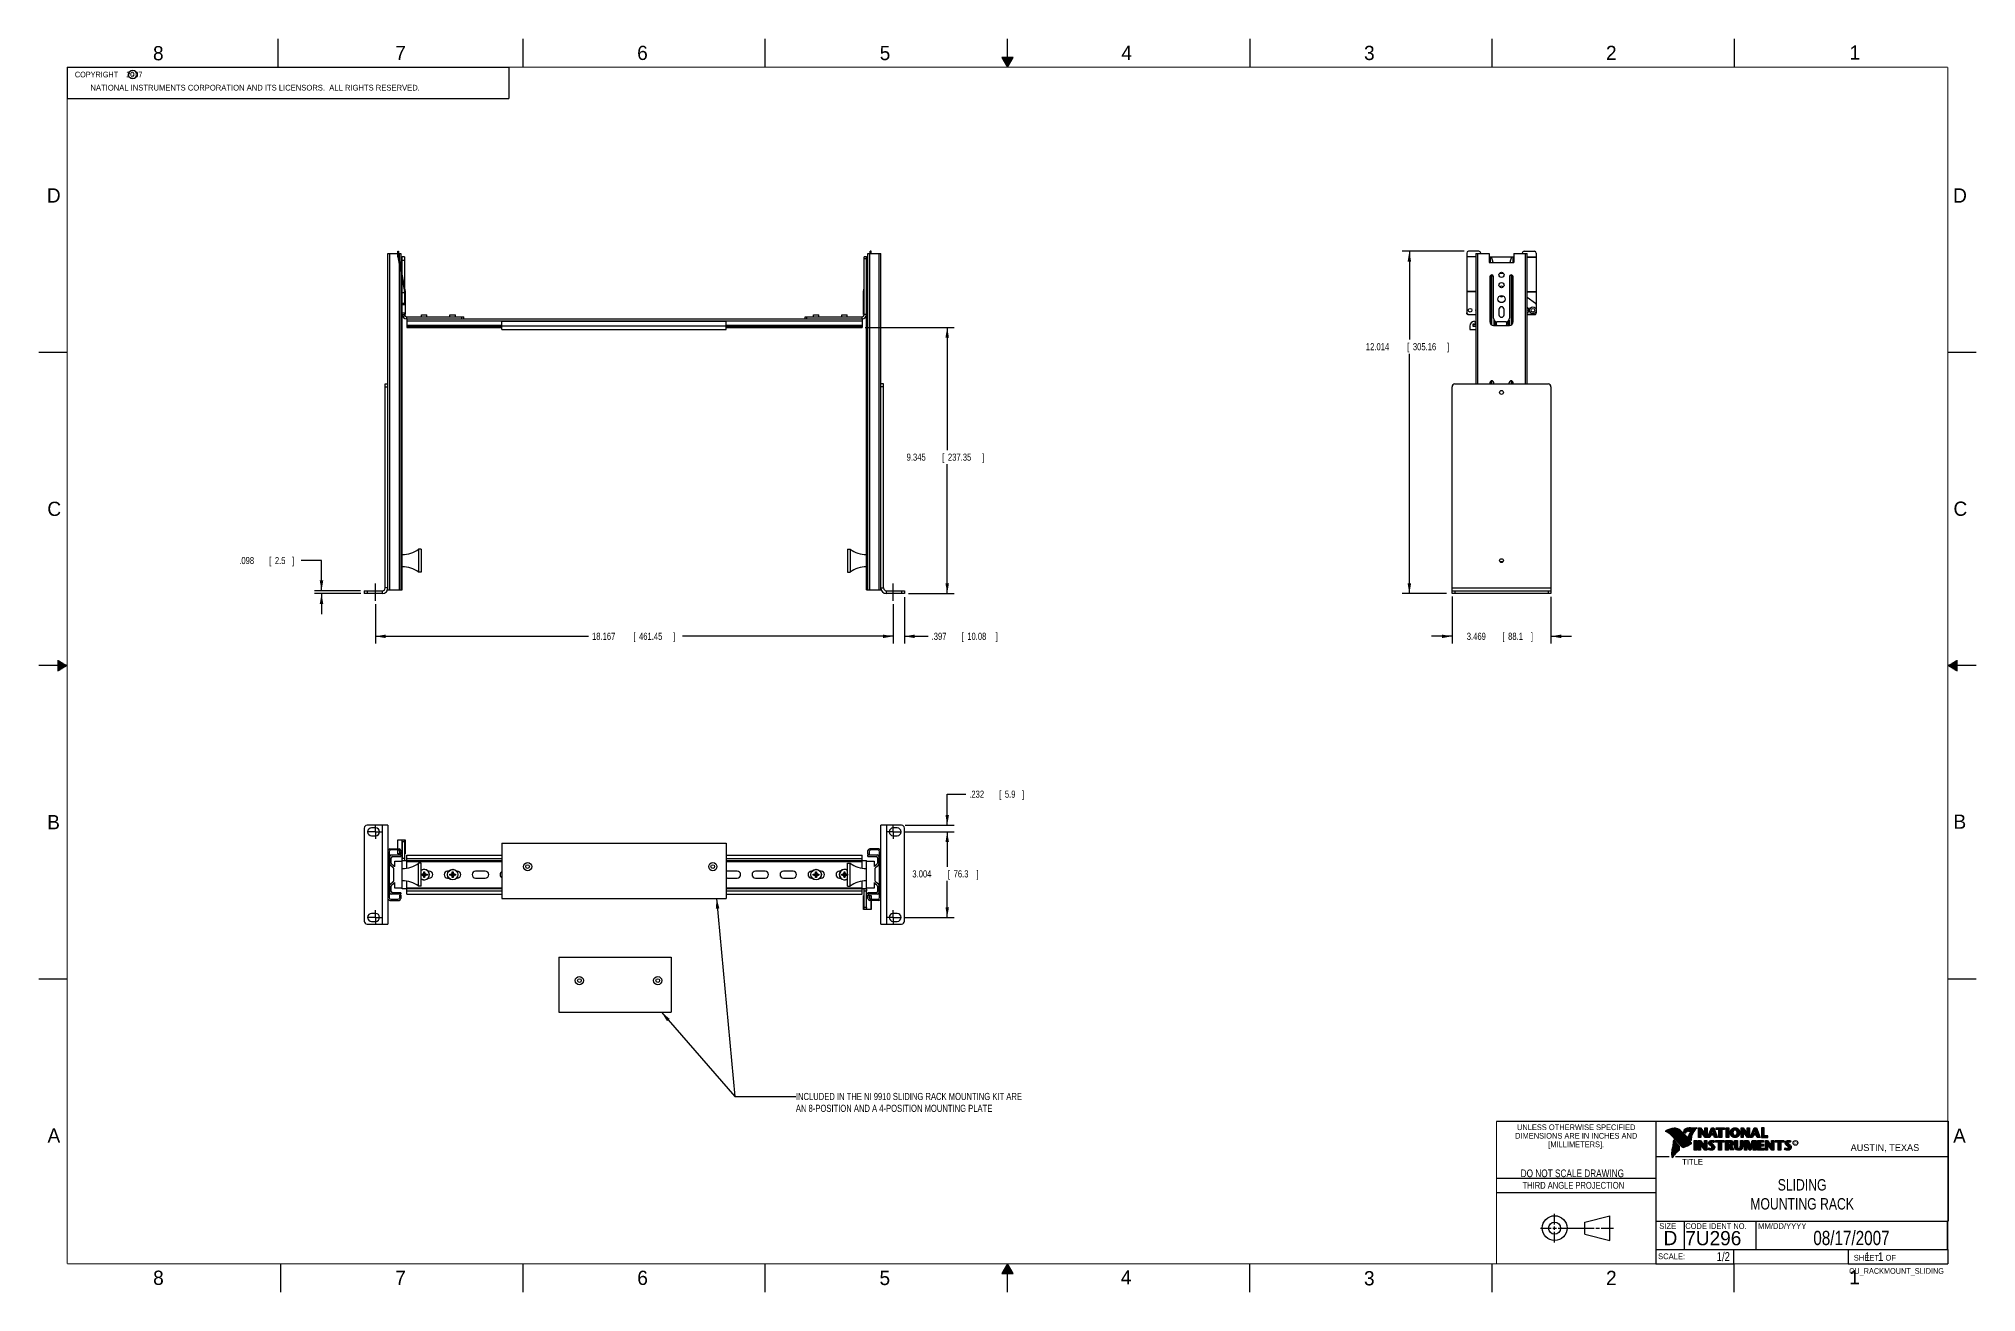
# Model space of a CAD drawing. Header units: inches. Extents: x 0 to 34, y 0 to 22.
import ezdxf
from ezdxf.enums import TextEntityAlignment as Align

# ---------------------------------------------------------------- set-up
doc = ezdxf.new("R2010")
doc.units = ezdxf.units.IN
doc.header["$LTSCALE"] = 1.87
doc.header["$MEASUREMENT"] = 0
doc.linetypes.add('CENTER', pattern=[0.6, 0.375, -0.075, 0.075, -0.075])
doc.layers.get('0').update_dxf_attribs({"linetype": 'CONTINUOUS'})
for name, color, linetype in [('DEFAULT_1', 7, 'CENTER'), ('DETAIL', 7, 'CONTINUOUS'), ('DIMENSIONS', 7, 'CONTINUOUS')]:
    doc.layers.add(name, color=color, linetype=linetype)
doc.styles.get("Standard").update_dxf_attribs({"font": 'txt', "width": 0.8})
doc.dimstyles.new('DIMSTYLE_1', dxfattribs={"dimtxt": 0.125, "dimasz": 0.18, "dimexe": 0.18, "dimexo": 0.0625, "dimgap": 0.09, "dimtad": 0, "dimtih": 1, "dimtoh": 1, "dimdec": 3, "dimlfac": 2, "dimzin": 4, "dimdsep": 46, "dimtxsty": 'STANDARD', "dimblk": '_FILLED', "dimblk1": '_FILLED', "dimblk2": '_FILLED', "dimcen": 0.09, "dimadec": 0, "dimazin": 0, "dimtp": 0.001, "dimtm": 0.001, "dimtfac": 1, "dimtdec": 3, "dimtofl": 0, "dimtmove": 0, "dimatfit": 3, "dimldrblk": '_FILLED', "dimfxl": 1, "dimtolj": 1, "dimtzin": 4, "dimarcsym": 0})

msp = doc.modelspace()

# ---------------------------------------------------------------- texts
at = {"color": 2, "linetype": 'CONTINUOUS'}
for s, height, p in [('8', 0.25, (2.00464, 21.62133)), ('7', 0.25, (6.25565, 21.62429)), ('6', 0.25, (10.50119, 21.62725)), ('5', 0.25, (14.75766, 21.62474)), ('4', 0.25, (18.99773, 21.6277)), ('3', 0.25, (23.25697, 21.62594)), ('2', 0.25, (27.50251, 21.62616)), ('1', 0.25, (31.77814, 21.63259)), ('NATIONAL INSTRUMENTS CORPORATION AND ITS LICENSORS.  ALL RIGHTS RESERVED.', 0.1, (0.90712, 21.09112)), ('c', 0.1, (1.59898, 21.33883)), ('D', 0.25, (0.14243, 19.125)), ('D', 0.25, (33.59469, 19.12364)), ('C', 0.25, (0.15083, 13.62462)), ('C', 0.25, (33.6004, 13.62673)), ('B', 0.25, (0.14837, 8.12572)), ('B', 0.25, (33.6006, 8.13454)), ('A', 0.25, (0.15407, 2.62607)), ('A', 0.25, (33.5939, 2.62275)), ('R', 0.04198, (30.80762, 2.59937)), ('AUSTIN, TEXAS', 0.12, (31.79573, 2.479)), ('TITLE', 0.1, (28.8397, 2.23972)), ('SIZE', 0.1, (28.43795, 1.11181)), ('MM/DD/YYYY', 0.1, (30.17212, 1.11211)), ('SCALE:', 0.1, (28.41638, 0.58064)), ('8', 0.25, (2.00741, 0.12911)), ('7', 0.25, (6.25527, 0.12866)), ('6', 0.25, (10.50327, 0.12843)), ('5', 0.25, (14.75404, 0.12622)), ('4', 0.25, (18.98838, 0.13692)), ('3', 0.25, (23.25553, 0.12104)), ('2', 0.25, (27.50353, 0.12628)), ('1', 0.25, (31.77062, 0.13897)), ('SHEET   OF', 0.1, (31.84991, 0.55572))]:
    msp.add_text(s, height=height, dxfattribs=at).set_placement(p)
for s, height, width, p in [('DIMENSIONS ARE IN INCHES AND', 0.1, 0.9, (26.97988, 2.69593)), ('UNLESS OTHERWISE SPECIFIED', 0.1, 0.9, (26.97988, 2.84593)), ('[MILLIMETERS].', 0.1, 0.9, (26.97988, 2.54593)), ('THIRD ANGLE PROJECTION', 0.12, 0.8, (26.9296, 1.81677))]:
    msp.add_text(s, height=height, dxfattribs=dict(at, width=width)).set_placement(p, align=Align.CENTER)
at = {"color": 7, "linetype": 'CONTINUOUS', "width": 0.8}
for s, height, p in [('DO NOT SCALE DRAWING', 0.135, (26.91267, 2.01989)), ('08/17/2007', 0.25, (31.81002, 0.82802))]:
    msp.add_text(s, height=height, dxfattribs=at).set_placement(p, align=Align.CENTER)
at = {"color": 7, "linetype": 'CONTINUOUS'}
for s, p in [('D  ', (28.51282, 0.82639)), ('7U296', (28.89285, 0.82447))]:
    msp.add_text(s, height=0.25, dxfattribs=at).set_placement(p)
at = {"color": 2, "linetype": 'CONTINUOUS', "width": 0.9}
msp.add_text('CODE IDENT NO.', height=0.1, dxfattribs=at).set_placement((28.89492, 1.11148))
at = {"color": 7, "linetype": 'CONTINUOUS', "width": 0.8}
msp.add_text('1/2', height=0.15625, dxfattribs=at).set_placement((29.67704, 0.54691), align=Align.RIGHT)
at = {"color": 2, "linetype": 'CONTINUOUS', "width": 0.8}
msp.add_text('CU_RACKMOUNT_SLIDING', height=0.1, dxfattribs=at).set_placement((33.43277, 0.32355), align=Align.RIGHT)
at = {"color": 2, "linetype": 'CONTINUOUS', "insert": (0.56253, 21.42188), "char_height": 0.1, "width": 1.52, "attachment_point": 1}
msp.add_mtext('  COPYRIGHT    2007', dxfattribs=at)
at = {"color": 7, "linetype": 'CONTINUOUS'}
for s, insert, char_height, width, attachment_point in [('SLIDING\\PMOUNTING RACK', (30.9443, 1.98533), 0.2, 2.08, 2), ('     1   1', (31.81252, 0.70312), 0.15625, 1.25, 1)]:
    msp.add_mtext(s, dxfattribs=dict(at, insert=insert, char_height=char_height, width=width, attachment_point=attachment_point))
at = {"layer": 'DETAIL', "color": 2, "linetype": 'CONTINUOUS', "insert": (13.28609, 3.49896), "char_height": 0.125, "width": 5.3, "attachment_point": 1}
msp.add_mtext('INCLUDED IN THE NI 9910 SLIDING RACK MOUNTING KIT ARE\\PAN 8-POSITION AND A 4-POSITION MOUNTING PLATE', dxfattribs=at)

# ---------------------------------------------------------------- blocks, each defined once
blk = doc.blocks.new('_FILLED')
at = {"color": 0, "linetype": 'BYBLOCK'}
blk.add_solid([(0, 0), (-1, 0.17), (-1, -0.17)], dxfattribs=at)
blk = doc.blocks.new('*D0')
at = {"layer": 'DIMENSIONS', "color": 2, "linetype": 'CONTINUOUS'}
for p, q in [((25.015, 18.269), (23.927, 18.269)), ((24.052, 18.269), (24.052, 16.721)), ((24.052, 12.262), (24.052, 16.471)), ((24.704, 12.262), (23.927, 12.262))]:
    blk.add_line(p, q, dxfattribs=at)
at = {"layer": 'DIMENSIONS', "color": 2, "linetype": 'CONTINUOUS', "xscale": 0.18, "yscale": 0.18, "zscale": 0.18}
for p, rotation in [((24.052, 18.269), 90), ((24.052, 12.262), 270)]:
    blk.add_blockref('_FILLED', p, dxfattribs=dict(at, rotation=rotation))
at = {"layer": 'DIMENSIONS', "color": 2, "linetype": 'CONTINUOUS', "width": 0.8}
for s, p in [('12.014', (23.289, 16.533)), ('[', (24.014, 16.533)), ('305.16', (24.114, 16.533)), (']', (24.714, 16.533))]:
    blk.add_text(s, height=0.125, dxfattribs=at).set_placement(p)
blk = doc.blocks.new('*D1')
at = {"layer": 'DIMENSIONS', "color": 2, "linetype": 'CONTINUOUS'}
for p, q in [((24.802, 12.213), (24.802, 11.387)), ((26.536, 12.203), (26.536, 11.387)), ((24.802, 11.512), (24.442, 11.512)), ((26.536, 11.512), (26.896, 11.512))]:
    blk.add_line(p, q, dxfattribs=at)
at = {"layer": 'DIMENSIONS', "color": 2, "linetype": 'CONTINUOUS', "xscale": 0.18, "yscale": 0.18, "zscale": 0.18}
blk.add_blockref('_FILLED', (24.802, 11.512), dxfattribs=at)
at = {"layer": 'DIMENSIONS', "color": 2, "linetype": 'CONTINUOUS', "xscale": 0.18, "yscale": 0.18, "zscale": 0.18, "rotation": 180}
blk.add_blockref('_FILLED', (26.536, 11.512), dxfattribs=at)
at = {"layer": 'DIMENSIONS', "color": 2, "linetype": 'CONTINUOUS', "width": 0.8}
for s, p in [('3.469', (25.06, 11.45)), ('[', (25.685, 11.45)), ('88.1', (25.785, 11.45)), (']', (26.185, 11.45))]:
    blk.add_text(s, height=0.125, dxfattribs=at).set_placement(p)
blk = doc.blocks.new('*D2')
at = {"layer": 'DIMENSIONS', "color": 2, "linetype": 'CONTINUOUS'}
for p, q in [((14.5, 16.935), (16.067, 16.935)), ((15.942, 16.935), (15.942, 14.782)), ((15.942, 12.262), (15.942, 14.532)), ((15.26, 12.262), (16.067, 12.262))]:
    blk.add_line(p, q, dxfattribs=at)
at = {"layer": 'DIMENSIONS', "color": 2, "linetype": 'CONTINUOUS', "xscale": 0.18, "yscale": 0.18, "zscale": 0.18}
for p, rotation in [((15.942, 16.935), 90), ((15.942, 12.262), 270)]:
    blk.add_blockref('_FILLED', p, dxfattribs=dict(at, rotation=rotation))
at = {"layer": 'DIMENSIONS', "color": 2, "linetype": 'CONTINUOUS', "width": 0.8}
for s, p in [('9.345', (15.23, 14.594)), ('[', (15.855, 14.594)), ('237.35', (15.955, 14.594)), (']', (16.555, 14.594))]:
    blk.add_text(s, height=0.125, dxfattribs=at).set_placement(p)
blk = doc.blocks.new('*D3')
at = {"layer": 'DIMENSIONS', "color": 2, "linetype": 'CONTINUOUS'}
for p, q in [((5.91, 12.075), (5.91, 11.387)), ((14.994, 12.075), (14.994, 11.387)), ((5.91, 11.512), (9.647, 11.512)), ((14.994, 11.512), (11.297, 11.512))]:
    blk.add_line(p, q, dxfattribs=at)
at = {"layer": 'DIMENSIONS', "color": 2, "linetype": 'CONTINUOUS', "xscale": 0.18, "yscale": 0.18, "zscale": 0.18, "rotation": 180}
blk.add_blockref('_FILLED', (5.91, 11.512), dxfattribs=at)
at = {"layer": 'DIMENSIONS', "color": 2, "linetype": 'CONTINUOUS', "xscale": 0.18, "yscale": 0.18, "zscale": 0.18}
blk.add_blockref('_FILLED', (14.994, 11.512), dxfattribs=at)
at = {"layer": 'DIMENSIONS', "color": 2, "linetype": 'CONTINUOUS', "width": 0.8}
for s, p in [('18.167', (9.709, 11.45)), ('[', (10.434, 11.45)), ('461.45', (10.534, 11.45)), (']', (11.134, 11.45))]:
    blk.add_text(s, height=0.125, dxfattribs=at).set_placement(p)
blk = doc.blocks.new('*D4')
at = {"layer": 'DIMENSIONS', "color": 2, "linetype": 'CONTINUOUS'}
for p, q in [((4.962, 12.842), (4.607, 12.842)), ((4.962, 12.312), (4.962, 12.842)), ((5.649, 12.312), (4.837, 12.312)), ((5.65, 12.262), (4.837, 12.262)), ((4.962, 12.262), (4.962, 11.902))]:
    blk.add_line(p, q, dxfattribs=at)
at = {"layer": 'DIMENSIONS', "color": 2, "linetype": 'CONTINUOUS', "xscale": 0.18, "yscale": 0.18, "zscale": 0.18}
for p, rotation in [((4.962, 12.312), 270), ((4.962, 12.262), 90)]:
    blk.add_blockref('_FILLED', p, dxfattribs=dict(at, rotation=rotation))
at = {"layer": 'DIMENSIONS', "color": 2, "linetype": 'CONTINUOUS', "width": 0.8}
for s, p in [('.098', (3.519, 12.78)), ('[', (4.044, 12.78)), ('2.5', (4.144, 12.78)), (']', (4.444, 12.78))]:
    blk.add_text(s, height=0.125, dxfattribs=at).set_placement(p)
blk = doc.blocks.new('*D5')
at = {"layer": 'DIMENSIONS', "color": 2, "linetype": 'CONTINUOUS'}
for p, q in [((14.994, 12.075), (14.994, 11.387)), ((15.192, 12.2), (15.192, 11.387)), ((14.994, 11.512), (14.634, 11.512)), ((15.192, 11.512), (15.606, 11.512))]:
    blk.add_line(p, q, dxfattribs=at)
at = {"layer": 'DIMENSIONS', "color": 2, "linetype": 'CONTINUOUS', "xscale": 0.18, "yscale": 0.18, "zscale": 0.18}
blk.add_blockref('_FILLED', (14.994, 11.512), dxfattribs=at)
at = {"layer": 'DIMENSIONS', "color": 2, "linetype": 'CONTINUOUS', "xscale": 0.18, "yscale": 0.18, "zscale": 0.18, "rotation": 180}
blk.add_blockref('_FILLED', (15.192, 11.512), dxfattribs=at)
at = {"layer": 'DIMENSIONS', "color": 2, "linetype": 'CONTINUOUS', "width": 0.8}
for s, p in [('.397', (15.669, 11.45)), ('[', (16.194, 11.45)), ('10.08', (16.294, 11.45)), (']', (16.794, 11.45))]:
    blk.add_text(s, height=0.125, dxfattribs=at).set_placement(p)
blk = doc.blocks.new('*D6')
at = {"layer": 'DIMENSIONS', "color": 2, "linetype": 'CONTINUOUS'}
for p, q in [((15.182, 8.08), (16.067, 8.08)), ((15.942, 8.08), (15.942, 7.468)), ((15.942, 6.578), (15.942, 7.218)), ((15.182, 6.578), (16.067, 6.578))]:
    blk.add_line(p, q, dxfattribs=at)
at = {"layer": 'DIMENSIONS', "color": 2, "linetype": 'CONTINUOUS', "xscale": 0.18, "yscale": 0.18, "zscale": 0.18}
for p, rotation in [((15.942, 8.08), 90), ((15.942, 6.578), 270)]:
    blk.add_blockref('_FILLED', p, dxfattribs=dict(at, rotation=rotation))
at = {"layer": 'DIMENSIONS', "color": 2, "linetype": 'CONTINUOUS', "width": 0.8}
for s, p in [('3.004', (15.33, 7.28)), ('[', (15.955, 7.28)), ('76.3', (16.055, 7.28)), (']', (16.455, 7.28))]:
    blk.add_text(s, height=0.125, dxfattribs=at).set_placement(p)
blk = doc.blocks.new('*D7')
at = {"layer": 'DIMENSIONS', "color": 2, "linetype": 'CONTINUOUS'}
for p, q in [((15.942, 8.197), (15.942, 8.741)), ((15.942, 8.741), (16.266, 8.741)), ((15.205, 8.197), (16.067, 8.197)), ((15.182, 8.08), (16.067, 8.08)), ((15.942, 8.08), (15.942, 7.72))]:
    blk.add_line(p, q, dxfattribs=at)
at = {"layer": 'DIMENSIONS', "color": 2, "linetype": 'CONTINUOUS', "xscale": 0.18, "yscale": 0.18, "zscale": 0.18}
for p, rotation in [((15.942, 8.197), 270), ((15.942, 8.08), 90)]:
    blk.add_blockref('_FILLED', p, dxfattribs=dict(at, rotation=rotation))
at = {"layer": 'DIMENSIONS', "color": 2, "linetype": 'CONTINUOUS', "width": 0.8}
for s, p in [('.232', (16.329, 8.679)), ('[', (16.854, 8.679)), ('5.9', (16.954, 8.679)), (']', (17.254, 8.679))]:
    blk.add_text(s, height=0.125, dxfattribs=at).set_placement(p)

# ---------------------------------------------------------------- dimensions: what is measured, and where the dimension line sits
at = {"layer": 'DIMENSIONS', "color": 2, "linetype": 'CONTINUOUS'}
for base, p1, p2, angle, picture, middle in [((24.05169, 18.26948), (24.70398, 12.26248), (25.01539, 18.26948), 90, '*D0', (24.05169, 16.59588)), ((15.94244, 12.26248), (14.50031, 16.93478), (15.25963, 12.26248), 270, '*D2', (15.94244, 14.65663)), ((4.96189, 12.3117), (5.64977, 12.26248), (5.64939, 12.3117), 90, '*D4', (4.03199, 12.84225)), ((24.8016881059, 11.5124844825), (26.5359381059, 12.2032273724), (24.8016881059, 12.2133374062), 180, '*D1', (25.6729206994, 11.5124844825)), ((15.94244, 8.1966), (15.18158, 8.08046), (15.20494, 8.1966), 90, '*D7', (16.84142, 8.74107)), ((15.94244, 8.08046), (15.18158, 6.57849), (15.18158, 8.08046), 90, '*D6', (15.94244, 7.34271))]:
    dim = msp.add_linear_dim(base=base, p1=p1, p2=p2, angle=angle, dimstyle='DIMSTYLE_1', dxfattribs=at)
    dim.commit()
    dim.dimension.update_dxf_attribs({"geometry": picture, "text_midpoint": middle, "dimtype": 160})
for base, p1, p2, picture, middle in [((14.99403, 11.51248), (5.91029, 12.07498), (14.99403, 12.07498), '*D3', (10.47157, 11.51248)), ((15.19244, 11.51248), (14.99403, 12.07498), (15.19244, 12.19998), '*D5', (16.28109, 11.51248))]:
    dim = msp.add_linear_dim(base=base, p1=p1, p2=p2, dimstyle='DIMSTYLE_1', dxfattribs=at)
    dim.commit()
    dim.dimension.update_dxf_attribs({"geometry": picture, "text_midpoint": middle, "dimtype": 160})

# ---------------------------------------------------------------- linework, layer by layer
at = {"color": 2, "linetype": 'CONTINUOUS'}
for p, q in [((4.20002, 21.5), (4.20002, 22)), ((8.50002, 21.5), (8.50002, 22)), ((12.75002, 21.5), (12.75002, 22)), ((17.00002, 21.5), (17.00002, 22)), ((21.25002, 22), (21.25002, 21.5)), ((25.50002, 22), (25.50002, 21.5)), ((29.75002, 22), (29.75002, 21.5)), ((0.50003, 21.5), (8.25003, 21.5)), ((0.50003, 21.5), (0.50003, 20.95313)), ((8.25003, 21.5), (8.25003, 20.95313)), ((16.90203, 21.66972), (17.00002, 21.5)), ((17.09801, 21.66972), (16.90203, 21.66972)), ((16.90764, 21.66), (17.0924, 21.66)), ((16.91342, 21.65), (17.08662, 21.65)), ((16.91919, 21.64), (17.08085, 21.64)), ((16.92496, 21.63), (17.07508, 21.63)), ((16.93074, 21.62), (17.0693, 21.62)), ((16.93651, 21.61), (17.06353, 21.61)), ((16.94229, 21.6), (17.05776, 21.6)), ((16.94806, 21.59), (17.05198, 21.59)), ((16.95383, 21.58), (17.04621, 21.58)), ((16.95961, 21.57), (17.04044, 21.57)), ((16.96538, 21.56), (17.03466, 21.56)), ((16.97115, 21.55), (17.02889, 21.55)), ((16.97693, 21.54), (17.02311, 21.54)), ((16.9827, 21.53), (17.01734, 21.53)), ((16.98847, 21.52), (17.01157, 21.52)), ((16.99425, 21.51), (17.00579, 21.51)), ((17.00002, 21.5), (17.09801, 21.66972)), ((0.50003, 20.95313), (8.25003, 20.95313)), ((0.00002, 16.5), (0.50002, 16.5)), ((33.50002, 16.5), (34.00002, 16.5)), ((0.5, 11), (0, 11)), ((0.33028, 11.09), (0.34412, 11.09)), ((0.33028, 11.08), (0.36144, 11.08)), ((0.33028, 11.07), (0.37876, 11.07)), ((0.33028, 11.06), (0.39608, 11.06)), ((0.33028, 11.05), (0.4134, 11.05)), ((0.33028, 11.04), (0.43072, 11.04)), ((0.33028, 11.03), (0.44804, 11.03)), ((0.33028, 11.02), (0.46536, 11.02)), ((0.33028, 11.01), (0.48268, 11.01)), ((0.33028, 10.99), (0.48268, 10.99)), ((0.33028, 10.98), (0.46536, 10.98)), ((0.33028, 10.97), (0.44804, 10.97)), ((0.33028, 10.96), (0.43072, 10.96)), ((0.33028, 10.95), (0.4134, 10.95)), ((0.33028, 10.94), (0.39608, 10.94)), ((0.33028, 10.93), (0.37876, 10.93)), ((0.33028, 10.92), (0.36144, 10.92)), ((0.33028, 10.91), (0.34412, 10.91)), ((34.00002, 11), (33.50002, 11)), ((33.51734, 11.01), (33.66974, 11.01)), ((33.51734, 10.99), (33.66974, 10.99)), ((33.53466, 11.02), (33.66974, 11.02)), ((33.53466, 10.98), (33.66974, 10.98)), ((33.55198, 11.03), (33.66974, 11.03)), ((33.55198, 10.97), (33.66974, 10.97)), ((33.5693, 11.04), (33.66974, 11.04)), ((33.5693, 10.96), (33.66974, 10.96)), ((33.58662, 11.05), (33.66974, 11.05)), ((33.58662, 10.95), (33.66974, 10.95)), ((33.60394, 11.06), (33.66974, 11.06)), ((33.60394, 10.94), (33.66974, 10.94)), ((33.62126, 11.07), (33.66974, 11.07)), ((33.62126, 10.93), (33.66974, 10.93)), ((33.63858, 11.08), (33.66974, 11.08)), ((33.63858, 10.92), (33.66974, 10.92)), ((33.65591, 11.09), (33.66974, 11.09)), ((33.65591, 10.91), (33.66974, 10.91)), ((0.00002, 5.5), (0.50002, 5.5)), ((33.50002, 5.5), (34.00002, 5.5)), ((28.3793, 3.00033), (33.5093, 3.00033)), ((28.3793, 3.00033), (28.3793, 1.25033)), ((28.55604, 2.82173), (28.55604, 2.8246)), ((28.5629, 2.81928), (28.5629, 2.82905)), ((28.56976, 2.8166), (28.56976, 2.8333)), ((28.57663, 2.81368), (28.57663, 2.83737)), ((28.58349, 2.81051), (28.58349, 2.84124)), ((28.59036, 2.80709), (28.59036, 2.84487)), ((28.59722, 2.8034), (28.59722, 2.84793)), ((28.60408, 2.79942), (28.60408, 2.8508)), ((28.61095, 2.79515), (28.61095, 2.8535)), ((28.61781, 2.79056), (28.61781, 2.85603)), ((28.62468, 2.78564), (28.62468, 2.85839)), ((28.63154, 2.78035), (28.63154, 2.86058)), ((28.6384, 2.77466), (28.6384, 2.86262)), ((28.64527, 2.76854), (28.64527, 2.8645)), ((28.65213, 2.76195), (28.65213, 2.86622)), ((28.659, 2.75482), (28.659, 2.86787)), ((28.66586, 2.74736), (28.66586, 2.8695)), ((28.67273, 2.73985), (28.67273, 2.87083)), ((28.67959, 2.73228), (28.67959, 2.87189)), ((28.68645, 2.72465), (28.68645, 2.87266)), ((28.69332, 2.71697), (28.69332, 2.87316)), ((28.70018, 2.70922), (28.70018, 2.87339)), ((28.70705, 2.70142), (28.70705, 2.87335)), ((28.71391, 2.69355), (28.71391, 2.87303)), ((28.72077, 2.68563), (28.72077, 2.87244)), ((28.72764, 2.67764), (28.72764, 2.87158)), ((28.7345, 2.66959), (28.7345, 2.87043)), ((28.74137, 2.66148), (28.74137, 2.86903)), ((28.74823, 2.65331), (28.74823, 2.8677)), ((28.75509, 2.6452), (28.75509, 2.86595)), ((28.76196, 2.63718), (28.76196, 2.86376)), ((28.76882, 2.62925), (28.76882, 2.86112)), ((28.77569, 2.62142), (28.77569, 2.85799)), ((28.78255, 2.61368), (28.78255, 2.85432)), ((28.78941, 2.60602), (28.78941, 2.85007)), ((28.79628, 2.59845), (28.79628, 2.84514)), ((28.80314, 2.59097), (28.80314, 2.83944)), ((28.81001, 2.58357), (28.81001, 2.83281)), ((28.81687, 2.57625), (28.81687, 2.82529)), ((28.82373, 2.56901), (28.82373, 2.81811)), ((28.8306, 2.56184), (28.8306, 2.81093)), ((28.83746, 2.55564), (28.83746, 2.80372)), ((28.84433, 2.55048), (28.84433, 2.7965)), ((28.85119, 2.54719), (28.85119, 2.78927)), ((28.85806, 2.54661), (28.85806, 2.78203)), ((28.88646, 2.79196), (28.8631, 2.81941)), ((28.86492, 2.54831), (28.86492, 2.77477)), ((28.88775, 2.79789), (28.86815, 2.82092)), ((28.87178, 2.81666), (28.87178, 2.83429)), ((28.87178, 2.55125), (28.87178, 2.7675)), ((28.87865, 2.80859), (28.87865, 2.84641)), ((28.87865, 2.55408), (28.87865, 2.76022)), ((28.88551, 2.80052), (28.88551, 2.85403)), ((28.88551, 2.55695), (28.88551, 2.75232)), ((28.89238, 2.80029), (28.89238, 2.85939)), ((28.89238, 2.55988), (28.89238, 2.74401)), ((28.89924, 2.80443), (28.89924, 2.8634)), ((28.89924, 2.56285), (28.89924, 2.73569)), ((28.9061, 2.80937), (28.9061, 2.86678)), ((28.9061, 2.56587), (28.9061, 2.72737)), ((28.91297, 2.81526), (28.91297, 2.86958)), ((28.91983, 2.82233), (28.91983, 2.87186)), ((28.9267, 2.82751), (28.9267, 2.87365)), ((28.93356, 2.83107), (28.93356, 2.87497)), ((28.94042, 2.83347), (28.94042, 2.87592)), ((28.96205, 2.70479), (28.94381, 2.7257)), ((28.94729, 2.83398), (28.94729, 2.8769)), ((28.96574, 2.7079), (28.94956, 2.72645)), ((28.95415, 2.8327), (28.95415, 2.87776)), ((28.95415, 2.72119), (28.95415, 2.73617)), ((28.96102, 2.83056), (28.96102, 2.87851)), ((28.96102, 2.71332), (28.96102, 2.75195)), ((28.96788, 2.82919), (28.96788, 2.87913)), ((28.96788, 2.70528), (28.96788, 2.76986)), ((28.97474, 2.82849), (28.97474, 2.87964)), ((28.97474, 2.69704), (28.97474, 2.78234)), ((28.98161, 2.82803), (28.98161, 2.88003)), ((28.98161, 2.68904), (28.98161, 2.78895)), ((28.98439, 2.88498), (29.10087, 2.88676)), ((28.98452, 2.88016), (29.08817, 2.88174)), ((28.98847, 2.82775), (28.98847, 2.88022)), ((28.98847, 2.68128), (28.98847, 2.79209)), ((28.99534, 2.82759), (28.99534, 2.88032)), ((28.99534, 2.69984), (28.99534, 2.79388)), ((29.0022, 2.82627), (29.0022, 2.88043)), ((29.0022, 2.74479), (29.0022, 2.79498)), ((29.00907, 2.82196), (29.00907, 2.88053)), ((29.00907, 2.76422), (29.00907, 2.79541)), ((29.01593, 2.7805), (29.01593, 2.88064)), ((29.02279, 2.79469), (29.02279, 2.88074)), ((29.02966, 2.80734), (29.02966, 2.88085)), ((29.03652, 2.81879), (29.03652, 2.88095)), ((29.04339, 2.82926), (29.04339, 2.88106)), ((29.05025, 2.83892), (29.05025, 2.88116)), ((29.05711, 2.84788), (29.05711, 2.88127)), ((29.06398, 2.85624), (29.06398, 2.88137)), ((29.07084, 2.86405), (29.07084, 2.88148)), ((29.07771, 2.87139), (29.07771, 2.88158)), ((29.12563, 2.88524), (29.16244, 2.88524)), ((29.12563, 2.71662), (29.12563, 2.88524)), ((29.13051, 2.88035), (29.16002, 2.88035)), ((29.13051, 2.7215), (29.13051, 2.88035)), ((29.16042, 2.7215), (29.13051, 2.7215)), ((29.13948, 2.7215), (29.13948, 2.88035)), ((29.1462, 2.7215), (29.1462, 2.88035)), ((29.15291, 2.7215), (29.15291, 2.88035)), ((29.16042, 2.82993), (29.15962, 2.88035)), ((29.16002, 2.88035), (29.24023, 2.77463)), ((29.24383, 2.7215), (29.16042, 2.82993)), ((29.16042, 2.82993), (29.16042, 2.7215)), ((29.16244, 2.88524), (29.23535, 2.78914)), ((29.24143, 2.71662), (29.1653, 2.81558)), ((29.1653, 2.81558), (29.1653, 2.71662)), ((29.16633, 2.82225), (29.16633, 2.87204)), ((29.17304, 2.81352), (29.17304, 2.86319)), ((29.17975, 2.8048), (29.17975, 2.85434)), ((29.18647, 2.79607), (29.18647, 2.8455)), ((29.19318, 2.78735), (29.19318, 2.83665)), ((29.19989, 2.77862), (29.19989, 2.82781)), ((29.2066, 2.7699), (29.2066, 2.81896)), ((29.21331, 2.76118), (29.21331, 2.81011)), ((29.22002, 2.75245), (29.22002, 2.80127)), ((29.22674, 2.74373), (29.22674, 2.79242)), ((29.23345, 2.735), (29.23345, 2.78358)), ((29.23535, 2.88524), (29.27538, 2.88524)), ((29.23535, 2.78914), (29.23535, 2.88524)), ((29.24016, 2.72628), (29.24023, 2.77463)), ((29.24023, 2.88035), (29.2705, 2.88035)), ((29.24023, 2.77463), (29.24023, 2.88035)), ((29.2705, 2.7215), (29.24383, 2.7215)), ((29.24687, 2.7215), (29.24687, 2.88035)), ((29.25358, 2.7215), (29.25358, 2.88035)), ((29.26029, 2.7215), (29.26029, 2.88035)), ((29.267, 2.7215), (29.267, 2.88035)), ((29.2705, 2.88035), (29.2705, 2.7215)), ((29.27538, 2.88524), (29.27538, 2.71662)), ((29.28531, 2.71669), (29.35415, 2.88513)), ((29.29258, 2.72157), (29.35742, 2.88025)), ((29.32188, 2.72157), (29.29258, 2.72157)), ((29.30056, 2.72157), (29.30056, 2.74111)), ((29.30727, 2.72157), (29.30727, 2.75753)), ((29.31399, 2.72157), (29.31399, 2.77395)), ((29.3207, 2.72157), (29.3207, 2.79038)), ((29.33806, 2.7618), (29.32188, 2.72157)), ((29.34136, 2.75692), (29.32518, 2.71669)), ((29.32741, 2.73531), (29.32741, 2.8068)), ((29.33412, 2.75201), (29.33412, 2.82322)), ((29.39677, 2.7618), (29.33806, 2.7618)), ((29.34083, 2.7618), (29.34083, 2.83965)), ((29.39327, 2.75692), (29.34136, 2.75692)), ((29.3434, 2.77874), (29.36501, 2.84865)), ((29.39182, 2.77874), (29.3434, 2.77874)), ((29.34754, 2.79214), (29.34754, 2.85607)), ((29.34754, 2.7618), (29.34754, 2.77874)), ((29.35002, 2.78362), (29.36861, 2.84377)), ((29.38543, 2.78362), (29.35002, 2.78362)), ((29.35415, 2.88513), (29.39665, 2.88513)), ((29.35426, 2.81386), (29.35426, 2.87249)), ((29.35426, 2.7618), (29.35426, 2.77874)), ((29.35742, 2.88025), (29.39328, 2.88025)), ((29.36097, 2.83558), (29.36097, 2.88025)), ((29.36097, 2.7618), (29.36097, 2.77874)), ((29.36501, 2.84865), (29.37281, 2.84865)), ((29.36768, 2.84865), (29.36768, 2.88025)), ((29.36768, 2.7618), (29.36768, 2.77874)), ((29.36861, 2.84377), (29.36908, 2.84377)), ((29.36908, 2.84377), (29.38543, 2.78362)), ((29.37281, 2.84865), (29.39182, 2.77874)), ((29.37439, 2.84282), (29.37439, 2.88025)), ((29.37439, 2.7618), (29.37439, 2.77874)), ((29.3811, 2.81815), (29.3811, 2.88025)), ((29.3811, 2.7618), (29.3811, 2.77874)), ((29.38781, 2.79347), (29.38781, 2.88025)), ((29.38781, 2.7618), (29.38781, 2.77874)), ((29.40681, 2.71669), (29.39327, 2.75692)), ((29.39328, 2.88025), (29.45352, 2.72157)), ((29.39453, 2.7618), (29.39453, 2.87698)), ((29.39665, 2.88513), (29.4606, 2.71669)), ((29.41032, 2.72157), (29.39677, 2.7618)), ((29.40124, 2.74854), (29.40124, 2.8593)), ((29.40795, 2.7286), (29.40795, 2.84162)), ((29.45352, 2.72157), (29.41032, 2.72157)), ((29.41466, 2.72157), (29.41466, 2.82394)), ((29.42137, 2.72157), (29.42137, 2.80626)), ((29.42808, 2.72157), (29.42808, 2.78858)), ((29.4348, 2.72157), (29.4348, 2.7709)), ((29.43568, 2.88513), (29.584, 2.88513)), ((29.43568, 2.85371), (29.43568, 2.88513)), ((29.48432, 2.85371), (29.43568, 2.85371)), ((29.44056, 2.88025), (29.57912, 2.88025)), ((29.44056, 2.85859), (29.44056, 2.88025)), ((29.4892, 2.85859), (29.44056, 2.85859)), ((29.44151, 2.72157), (29.44151, 2.75322)), ((29.44822, 2.85859), (29.44822, 2.88025)), ((29.44822, 2.72157), (29.44822, 2.73554)), ((29.45493, 2.85859), (29.45493, 2.88025)), ((29.46164, 2.85859), (29.46164, 2.88025)), ((29.46835, 2.85859), (29.46835, 2.88025)), ((29.47507, 2.85859), (29.47507, 2.88025)), ((29.48178, 2.85859), (29.48178, 2.88025)), ((29.48432, 2.71669), (29.48432, 2.85371)), ((29.4892, 2.85859), (29.48849, 2.88025)), ((29.4892, 2.72157), (29.4892, 2.85859)), ((29.53048, 2.72157), (29.4892, 2.72157)), ((29.4952, 2.72157), (29.4952, 2.88025)), ((29.50191, 2.72157), (29.50191, 2.88025)), ((29.50862, 2.72157), (29.50862, 2.88025)), ((29.51533, 2.72157), (29.51533, 2.88025)), ((29.52205, 2.72157), (29.52205, 2.88025)), ((29.53048, 2.85859), (29.52876, 2.88025)), ((29.57912, 2.85859), (29.53048, 2.85859)), ((29.53048, 2.85859), (29.53048, 2.72157)), ((29.584, 2.85371), (29.53536, 2.85371)), ((29.53536, 2.85371), (29.53536, 2.71669)), ((29.53547, 2.85859), (29.53547, 2.88025)), ((29.54218, 2.85859), (29.54218, 2.88025)), ((29.54889, 2.85859), (29.54889, 2.88025)), ((29.5556, 2.85859), (29.5556, 2.88025)), ((29.56232, 2.85859), (29.56232, 2.88025)), ((29.56903, 2.85859), (29.56903, 2.88025)), ((29.57574, 2.85859), (29.57574, 2.88025)), ((29.57912, 2.88025), (29.57912, 2.85859)), ((29.584, 2.88513), (29.584, 2.85371)), ((29.60991, 2.88513), (29.66069, 2.88513)), ((29.60991, 2.71669), (29.60991, 2.88513)), ((29.61479, 2.88025), (29.65581, 2.88025)), ((29.61479, 2.72157), (29.61479, 2.88025)), ((29.65581, 2.72157), (29.61479, 2.72157)), ((29.62272, 2.72157), (29.62272, 2.88025)), ((29.62943, 2.72157), (29.62943, 2.88025)), ((29.63614, 2.72157), (29.63614, 2.88025)), ((29.64286, 2.72157), (29.64286, 2.88025)), ((29.64957, 2.72157), (29.64957, 2.88025)), ((29.65581, 2.88025), (29.65581, 2.72157)), ((29.66069, 2.88513), (29.66069, 2.71669)), ((29.68436, 2.80249), (29.68441, 2.80603)), ((29.68445, 2.79892), (29.68436, 2.80249)), ((29.68441, 2.80603), (29.68457, 2.80955)), ((29.68465, 2.79535), (29.68445, 2.79892)), ((29.68457, 2.80955), (29.68487, 2.81303)), ((29.68498, 2.79178), (29.68465, 2.79535)), ((29.68487, 2.81303), (29.68528, 2.81646)), ((29.68542, 2.78823), (29.68498, 2.79178)), ((29.68528, 2.81646), (29.68582, 2.81985)), ((29.68598, 2.7847), (29.68542, 2.78823)), ((29.68582, 2.81985), (29.68647, 2.82317)), ((29.68665, 2.78121), (29.68598, 2.7847)), ((29.68647, 2.82317), (29.68725, 2.82642)), ((29.68742, 2.77778), (29.68665, 2.78121)), ((29.68725, 2.82642), (29.68814, 2.82959)), ((29.6883, 2.77441), (29.68742, 2.77778)), ((29.68814, 2.82959), (29.68915, 2.83268)), ((29.68928, 2.77111), (29.6883, 2.77441)), ((29.68915, 2.83268), (29.69027, 2.83569)), ((29.68925, 2.80251), (29.68929, 2.80588)), ((29.68932, 2.79912), (29.68925, 2.80251)), ((29.69036, 2.76789), (29.68928, 2.77111)), ((29.68929, 2.80588), (29.68945, 2.80923)), ((29.68952, 2.79571), (29.68932, 2.79912)), ((29.68945, 2.80923), (29.68972, 2.81253)), ((29.68983, 2.7923), (29.68952, 2.79571)), ((29.68972, 2.81253), (29.69012, 2.81579)), ((29.69026, 2.78891), (29.68983, 2.7923)), ((29.69012, 2.81579), (29.69062, 2.81899)), ((29.69079, 2.78554), (29.69026, 2.78891)), ((29.69027, 2.83569), (29.69151, 2.83863)), ((29.69155, 2.76475), (29.69036, 2.76789)), ((29.69062, 2.81899), (29.69124, 2.82213)), ((29.69142, 2.78221), (29.69079, 2.78554)), ((29.69124, 2.82213), (29.69197, 2.82519)), ((29.69216, 2.77893), (29.69142, 2.78221)), ((29.69151, 2.83863), (29.69288, 2.84149)), ((29.69283, 2.76168), (29.69155, 2.76475)), ((29.69197, 2.82519), (29.69281, 2.82817)), ((29.693, 2.77572), (29.69216, 2.77893)), ((29.69281, 2.82817), (29.69375, 2.83107)), ((29.69423, 2.7587), (29.69283, 2.76168)), ((29.69288, 2.84149), (29.69436, 2.84429)), ((29.69393, 2.77259), (29.693, 2.77572)), ((29.69375, 2.83107), (29.69481, 2.83388)), ((29.69496, 2.76953), (29.69393, 2.77259)), ((29.69572, 2.75579), (29.69423, 2.7587)), ((29.69436, 2.84429), (29.69595, 2.84702)), ((29.69481, 2.83388), (29.69597, 2.83663)), ((29.69496, 2.76953), (29.69481, 2.83388)), ((29.69608, 2.76655), (29.69496, 2.76953)), ((29.69732, 2.75296), (29.69572, 2.75579)), ((29.69595, 2.84702), (29.69767, 2.84971)), ((29.69597, 2.83663), (29.69724, 2.8393)), ((29.6973, 2.76366), (29.69608, 2.76655)), ((29.69724, 2.8393), (29.69862, 2.84191)), ((29.69861, 2.76084), (29.6973, 2.76366)), ((29.69903, 2.75021), (29.69732, 2.75296)), ((29.69767, 2.84971), (29.69951, 2.85234)), ((29.70002, 2.75811), (29.69861, 2.76084)), ((29.69862, 2.84191), (29.70012, 2.84447)), ((29.70084, 2.74754), (29.69903, 2.75021)), ((29.69951, 2.85234), (29.70147, 2.85492)), ((29.70152, 2.75545), (29.70002, 2.75811)), ((29.70012, 2.84447), (29.70173, 2.84699)), ((29.70275, 2.74496), (29.70084, 2.74754)), ((29.70147, 2.85492), (29.70354, 2.85744)), ((29.70152, 2.75545), (29.70173, 2.84699)), ((29.70312, 2.75287), (29.70152, 2.75545)), ((29.70173, 2.84699), (29.70346, 2.84946)), ((29.70477, 2.74247), (29.70275, 2.74496)), ((29.70482, 2.75037), (29.70312, 2.75287)), ((29.70346, 2.84946), (29.70531, 2.85189)), ((29.70354, 2.85744), (29.70572, 2.85991)), ((29.70688, 2.74006), (29.70477, 2.74247)), ((29.70662, 2.74795), (29.70482, 2.75037)), ((29.70531, 2.85189), (29.70726, 2.85428)), ((29.70572, 2.85991), (29.70799, 2.86229)), ((29.7085, 2.74561), (29.70662, 2.74795)), ((29.70908, 2.73775), (29.70688, 2.74006)), ((29.70726, 2.85428), (29.70932, 2.85661)), ((29.70799, 2.86229), (29.71034, 2.86459)), ((29.7085, 2.74561), (29.70932, 2.85661)), ((29.71048, 2.74336), (29.7085, 2.74561)), ((29.71138, 2.73553), (29.70908, 2.73775)), ((29.70932, 2.85661), (29.71146, 2.85887)), ((29.71034, 2.86459), (29.71276, 2.8668)), ((29.71255, 2.74119), (29.71048, 2.74336)), ((29.71376, 2.73342), (29.71138, 2.73553)), ((29.71146, 2.85887), (29.71368, 2.86104)), ((29.7147, 2.73911), (29.71255, 2.74119)), ((29.71276, 2.8668), (29.71525, 2.86889)), ((29.71368, 2.86104), (29.71597, 2.86312)), ((29.71623, 2.7314), (29.71376, 2.73342)), ((29.7147, 2.73911), (29.71597, 2.86312)), ((29.71693, 2.73713), (29.7147, 2.73911)), ((29.71525, 2.86889), (29.71779, 2.87087)), ((29.71597, 2.86312), (29.71832, 2.8651)), ((29.71878, 2.7295), (29.71623, 2.7314)), ((29.71923, 2.73525), (29.71693, 2.73713)), ((29.71779, 2.87087), (29.72038, 2.87273)), ((29.71832, 2.8651), (29.72071, 2.86696)), ((29.72141, 2.7277), (29.71878, 2.7295)), ((29.72162, 2.73347), (29.71923, 2.73525)), ((29.72038, 2.87273), (29.72302, 2.87446)), ((29.72071, 2.86696), (29.72314, 2.8687)), ((29.72413, 2.72601), (29.72141, 2.7277)), ((29.72162, 2.73347), (29.72314, 2.8687)), ((29.72407, 2.73179), (29.72162, 2.73347)), ((29.72302, 2.87446), (29.72572, 2.87608)), ((29.72314, 2.8687), (29.72562, 2.87033)), ((29.7266, 2.73022), (29.72407, 2.73179)), ((29.72694, 2.72444), (29.72413, 2.72601)), ((29.72562, 2.87033), (29.72814, 2.87183)), ((29.72572, 2.87608), (29.72847, 2.87757)), ((29.72922, 2.72876), (29.7266, 2.73022)), ((29.72985, 2.72299), (29.72694, 2.72444)), ((29.72814, 2.87183), (29.73071, 2.87323)), ((29.72922, 2.72876), (29.72814, 2.87183)), ((29.72847, 2.87757), (29.73129, 2.87895)), ((29.73193, 2.72741), (29.72922, 2.72876)), ((29.73286, 2.72166), (29.72985, 2.72299)), ((29.73071, 2.87323), (29.73334, 2.87452)), ((29.73129, 2.87895), (29.73418, 2.88021)), ((29.73129, 2.80222), (29.73132, 2.80454)), ((29.73132, 2.79988), (29.73129, 2.80222)), ((29.73132, 2.80454), (29.73138, 2.80684)), ((29.73138, 2.79754), (29.73132, 2.79988)), ((29.73138, 2.80684), (29.73148, 2.80911)), ((29.73148, 2.79521), (29.73138, 2.79754)), ((29.73148, 2.80911), (29.73162, 2.81134)), ((29.73162, 2.79289), (29.73148, 2.79521)), ((29.73162, 2.81134), (29.73179, 2.81353)), ((29.73181, 2.79059), (29.73162, 2.79289)), ((29.73179, 2.81353), (29.73201, 2.81568)), ((29.73203, 2.78833), (29.73181, 2.79059)), ((29.73473, 2.72618), (29.73193, 2.72741)), ((29.73201, 2.81568), (29.73225, 2.81777)), ((29.73229, 2.7861), (29.73203, 2.78833)), ((29.73225, 2.81777), (29.73253, 2.81981)), ((29.73259, 2.78393), (29.73229, 2.7861)), ((29.73253, 2.81981), (29.73285, 2.82178)), ((29.73293, 2.78181), (29.73259, 2.78393)), ((29.73285, 2.82178), (29.7332, 2.82369)), ((29.73598, 2.72046), (29.73286, 2.72166)), ((29.7333, 2.77976), (29.73293, 2.78181)), ((29.7332, 2.82369), (29.73359, 2.82556)), ((29.73372, 2.77776), (29.7333, 2.77976)), ((29.73334, 2.87452), (29.73604, 2.8757)), ((29.73359, 2.82556), (29.73402, 2.82737)), ((29.73417, 2.77581), (29.73372, 2.77776)), ((29.73402, 2.82737), (29.7345, 2.82915)), ((29.73467, 2.77392), (29.73417, 2.77581)), ((29.73418, 2.88021), (29.73713, 2.88136)), ((29.7345, 2.82915), (29.73502, 2.83089)), ((29.73521, 2.77208), (29.73467, 2.77392)), ((29.73473, 2.72618), (29.73513, 2.77233)), ((29.73763, 2.72505), (29.73473, 2.72618)), ((29.73502, 2.83089), (29.73559, 2.83259)), ((29.73578, 2.77029), (29.73521, 2.77208)), ((29.73559, 2.83259), (29.73621, 2.83426)), ((29.73566, 2.8328), (29.73604, 2.8757)), ((29.7364, 2.76856), (29.73578, 2.77029)), ((29.7392, 2.71938), (29.73598, 2.72046)), ((29.73604, 2.8757), (29.73881, 2.87678)), ((29.73618, 2.80222), (29.7362, 2.80445)), ((29.7362, 2.79997), (29.73618, 2.80222)), ((29.7362, 2.80445), (29.73626, 2.80666)), ((29.73626, 2.79771), (29.7362, 2.79997)), ((29.73621, 2.83426), (29.73687, 2.83591)), ((29.73626, 2.80666), (29.73635, 2.80885)), ((29.73636, 2.79546), (29.73626, 2.79771)), ((29.73635, 2.80885), (29.73649, 2.81099)), ((29.73649, 2.79323), (29.73636, 2.79546)), ((29.73706, 2.76686), (29.7364, 2.76856)), ((29.73649, 2.81099), (29.73666, 2.8131)), ((29.73667, 2.79102), (29.73649, 2.79323)), ((29.73666, 2.8131), (29.73686, 2.81515)), ((29.73688, 2.78885), (29.73667, 2.79102)), ((29.73686, 2.81515), (29.73709, 2.81715)), ((29.73687, 2.83591), (29.7376, 2.83754)), ((29.73713, 2.78672), (29.73688, 2.78885)), ((29.73777, 2.76521), (29.73706, 2.76686)), ((29.73709, 2.81715), (29.73736, 2.81908)), ((29.73713, 2.88136), (29.74017, 2.88241)), ((29.73742, 2.78465), (29.73713, 2.78672)), ((29.73736, 2.81908), (29.73766, 2.82095)), ((29.73774, 2.78264), (29.73742, 2.78465)), ((29.7376, 2.83754), (29.73837, 2.83913)), ((29.74064, 2.72405), (29.73763, 2.72505)), ((29.73766, 2.82095), (29.73799, 2.82275)), ((29.73809, 2.78069), (29.73774, 2.78264)), ((29.73852, 2.7636), (29.73777, 2.76521)), ((29.73799, 2.82275), (29.73836, 2.82449)), ((29.73849, 2.77881), (29.73809, 2.78069)), ((29.73836, 2.82449), (29.73876, 2.82618)), ((29.73837, 2.83913), (29.7392, 2.84068)), ((29.73891, 2.77699), (29.73849, 2.77881)), ((29.73933, 2.76203), (29.73852, 2.7636)), ((29.73876, 2.82618), (29.7392, 2.82782)), ((29.73881, 2.87678), (29.74166, 2.87776)), ((29.73937, 2.77522), (29.73891, 2.77699)), ((29.7392, 2.84068), (29.74009, 2.84219)), ((29.7392, 2.82782), (29.73967, 2.82941)), ((29.7402, 2.76051), (29.73933, 2.76203)), ((29.73987, 2.77352), (29.73937, 2.77522)), ((29.73967, 2.82941), (29.7402, 2.83097)), ((29.74041, 2.77186), (29.73987, 2.77352)), ((29.74009, 2.84219), (29.74103, 2.84366)), ((29.74017, 2.88241), (29.74328, 2.88334)), ((29.7402, 2.83097), (29.74076, 2.8325)), ((29.74112, 2.75904), (29.7402, 2.76051)), ((29.74097, 2.77026), (29.74041, 2.77186)), ((29.74376, 2.72316), (29.74064, 2.72405)), ((29.74076, 2.8325), (29.74137, 2.834)), ((29.74158, 2.76871), (29.74097, 2.77026)), ((29.74103, 2.84366), (29.74204, 2.84507)), ((29.74211, 2.75762), (29.74112, 2.75904)), ((29.74137, 2.834), (29.74202, 2.83548)), ((29.74222, 2.76721), (29.74158, 2.76871)), ((29.74166, 2.87776), (29.7446, 2.87864)), ((29.74206, 2.84509), (29.74166, 2.87776)), ((29.74202, 2.83548), (29.74272, 2.83691)), ((29.74204, 2.84507), (29.74311, 2.84642)), ((29.74316, 2.75625), (29.74211, 2.75762)), ((29.7429, 2.76576), (29.74222, 2.76721)), ((29.74272, 2.83691), (29.74346, 2.8383)), ((29.74362, 2.76436), (29.7429, 2.76576)), ((29.74311, 2.84642), (29.74424, 2.84769)), ((29.74353, 2.72322), (29.74313, 2.75629)), ((29.74428, 2.75494), (29.74316, 2.75625)), ((29.74328, 2.88334), (29.74646, 2.88417)), ((29.74346, 2.8383), (29.74425, 2.83963)), ((29.74439, 2.76302), (29.74362, 2.76436)), ((29.74698, 2.7224), (29.74376, 2.72316)), ((29.74424, 2.84769), (29.74542, 2.84889)), ((29.74425, 2.83963), (29.74507, 2.84091)), ((29.74545, 2.75369), (29.74428, 2.75494)), ((29.7452, 2.76173), (29.74439, 2.76302)), ((29.7446, 2.87864), (29.7476, 2.87942)), ((29.74507, 2.84091), (29.74594, 2.84213)), ((29.74605, 2.7605), (29.7452, 2.76173)), ((29.74542, 2.84889), (29.74666, 2.85001)), ((29.74669, 2.75251), (29.74545, 2.75369)), ((29.74594, 2.84213), (29.74685, 2.84328)), ((29.74696, 2.75932), (29.74605, 2.7605)), ((29.74646, 2.88417), (29.7497, 2.88488)), ((29.74666, 2.85001), (29.74795, 2.85104)), ((29.74799, 2.75139), (29.74669, 2.75251)), ((29.74685, 2.84328), (29.7478, 2.84436)), ((29.74791, 2.7582), (29.74696, 2.75932)), ((29.75029, 2.72175), (29.74698, 2.7224)), ((29.7476, 2.87942), (29.75066, 2.8801)), ((29.7478, 2.84436), (29.74879, 2.84536)), ((29.74892, 2.75713), (29.74791, 2.7582)), ((29.74795, 2.85104), (29.74929, 2.85199)), ((29.74935, 2.75036), (29.74799, 2.75139)), ((29.74879, 2.84536), (29.74982, 2.84628)), ((29.74997, 2.75613), (29.74892, 2.75713)), ((29.74929, 2.85199), (29.75068, 2.85286)), ((29.75076, 2.7494), (29.74935, 2.75036)), ((29.7497, 2.88488), (29.75299, 2.88548)), ((29.74982, 2.84628), (29.7509, 2.84714)), ((29.75106, 2.75519), (29.74997, 2.75613)), ((29.75024, 2.85259), (29.75024, 2.88)), ((29.75024, 2.72175), (29.75024, 2.74975)), ((29.75366, 2.72122), (29.75029, 2.72175)), ((29.75066, 2.8801), (29.75377, 2.88066)), ((29.75068, 2.85286), (29.75211, 2.85365)), ((29.75223, 2.74852), (29.75076, 2.7494)), ((29.7509, 2.84714), (29.75201, 2.84793)), ((29.7522, 2.75432), (29.75106, 2.75519)), ((29.75201, 2.84793), (29.75316, 2.84865)), ((29.75211, 2.85365), (29.75358, 2.85436)), ((29.75338, 2.75352), (29.7522, 2.75432)), ((29.75376, 2.74774), (29.75223, 2.74852)), ((29.75299, 2.88548), (29.75632, 2.88595)), ((29.75316, 2.84865), (29.75435, 2.84931)), ((29.7546, 2.7528), (29.75338, 2.75352)), ((29.75358, 2.85436), (29.75509, 2.855)), ((29.75707, 2.7208), (29.75366, 2.72122)), ((29.75533, 2.74705), (29.75376, 2.74774)), ((29.75377, 2.88066), (29.75692, 2.88111)), ((29.75435, 2.84931), (29.75559, 2.84991)), ((29.75586, 2.75215), (29.7546, 2.7528)), ((29.75509, 2.855), (29.75664, 2.85555)), ((29.75694, 2.74647), (29.75533, 2.74705)), ((29.75559, 2.84991), (29.75686, 2.85045)), ((29.75715, 2.75158), (29.75586, 2.75215)), ((29.75632, 2.88595), (29.75967, 2.8863)), ((29.75664, 2.85555), (29.75823, 2.85603)), ((29.75686, 2.85045), (29.75817, 2.85092)), ((29.75692, 2.88111), (29.76009, 2.88144)), ((29.75858, 2.74598), (29.75694, 2.74647)), ((29.75695, 2.85565), (29.75695, 2.88111)), ((29.75695, 2.72081), (29.75695, 2.74646)), ((29.7605, 2.72051), (29.75707, 2.7208)), ((29.75847, 2.7511), (29.75715, 2.75158)), ((29.75817, 2.85092), (29.75951, 2.85132)), ((29.75823, 2.85603), (29.75986, 2.85643)), ((29.75982, 2.7507), (29.75847, 2.7511)), ((29.76025, 2.74559), (29.75858, 2.74598)), ((29.75951, 2.85132), (29.76088, 2.85166)), ((29.75967, 2.8863), (29.76305, 2.88652)), ((29.76121, 2.75038), (29.75982, 2.7507)), ((29.75986, 2.85643), (29.76152, 2.85674)), ((29.76009, 2.88144), (29.76327, 2.88164)), ((29.76195, 2.74531), (29.76025, 2.74559)), ((29.76393, 2.72034), (29.7605, 2.72051)), ((29.76088, 2.85166), (29.76228, 2.85192)), ((29.76261, 2.75014), (29.76121, 2.75038)), ((29.76152, 2.85674), (29.76321, 2.85696)), ((29.76367, 2.74512), (29.76195, 2.74531)), ((29.76228, 2.85192), (29.7637, 2.8521)), ((29.76404, 2.74999), (29.76261, 2.75014)), ((29.76305, 2.88652), (29.76642, 2.88661)), ((29.76321, 2.85696), (29.76492, 2.85708)), ((29.76327, 2.88164), (29.76645, 2.88173)), ((29.76366, 2.85699), (29.76366, 2.88166)), ((29.76366, 2.72034), (29.76366, 2.74512)), ((29.76541, 2.74504), (29.76367, 2.74512)), ((29.7637, 2.8521), (29.76513, 2.85221)), ((29.76734, 2.72028), (29.76393, 2.72034)), ((29.76549, 2.74992), (29.76404, 2.74999)), ((29.76492, 2.85708), (29.76665, 2.85711)), ((29.76513, 2.85221), (29.76658, 2.85223)), ((29.76716, 2.74506), (29.76541, 2.74504)), ((29.76696, 2.74994), (29.76549, 2.74992)), ((29.76642, 2.88661), (29.7698, 2.88656)), ((29.76645, 2.88173), (29.76963, 2.88168)), ((29.76658, 2.85223), (29.76804, 2.85216)), ((29.76665, 2.85711), (29.76839, 2.85704)), ((29.76844, 2.75005), (29.76696, 2.74994)), ((29.76891, 2.74518), (29.76716, 2.74506)), ((29.77071, 2.72034), (29.76734, 2.72028)), ((29.76804, 2.85216), (29.76951, 2.85202)), ((29.76839, 2.85704), (29.77011, 2.85687)), ((29.76993, 2.75023), (29.76844, 2.75005)), ((29.77066, 2.7454), (29.76891, 2.74518)), ((29.76951, 2.85202), (29.77096, 2.8518)), ((29.76963, 2.88168), (29.7728, 2.88151)), ((29.7698, 2.88656), (29.77316, 2.88638)), ((29.77141, 2.75049), (29.76993, 2.75023)), ((29.77011, 2.85687), (29.77181, 2.85661)), ((29.77038, 2.72032), (29.77075, 2.74542)), ((29.77238, 2.7457), (29.77066, 2.7454)), ((29.77403, 2.72051), (29.77071, 2.72034)), ((29.77096, 2.8518), (29.7724, 2.85151)), ((29.77288, 2.75082), (29.77141, 2.75049)), ((29.77181, 2.85661), (29.77349, 2.85627)), ((29.77408, 2.74609), (29.77238, 2.7457)), ((29.7724, 2.85151), (29.77382, 2.85114)), ((29.77242, 2.85648), (29.7728, 2.88151)), ((29.7728, 2.88151), (29.77595, 2.88122)), ((29.77432, 2.75123), (29.77288, 2.75082)), ((29.77316, 2.88638), (29.7765, 2.88607)), ((29.77349, 2.85627), (29.77514, 2.85585)), ((29.77382, 2.85114), (29.77521, 2.85072)), ((29.7773, 2.72081), (29.77403, 2.72051)), ((29.77575, 2.74656), (29.77408, 2.74609)), ((29.77573, 2.75169), (29.77432, 2.75123)), ((29.77514, 2.85585), (29.77675, 2.85535)), ((29.77521, 2.85072), (29.77655, 2.85024)), ((29.77709, 2.75222), (29.77573, 2.75169)), ((29.77737, 2.7471), (29.77575, 2.74656)), ((29.77595, 2.88122), (29.77908, 2.88079)), ((29.7765, 2.88607), (29.77983, 2.88562)), ((29.77655, 2.85024), (29.77785, 2.8497)), ((29.77675, 2.85535), (29.77832, 2.85479)), ((29.77839, 2.7528), (29.77709, 2.75222)), ((29.77709, 2.72078), (29.77742, 2.74711)), ((29.78052, 2.72122), (29.7773, 2.72081)), ((29.77896, 2.74771), (29.77737, 2.7471)), ((29.77785, 2.8497), (29.7791, 2.8491)), ((29.77832, 2.85479), (29.77984, 2.85416)), ((29.77963, 2.75343), (29.77839, 2.7528)), ((29.77876, 2.8546), (29.77908, 2.88079)), ((29.78049, 2.74839), (29.77896, 2.74771)), ((29.77908, 2.88079), (29.78219, 2.88025)), ((29.7791, 2.8491), (29.78029, 2.84846)), ((29.78081, 2.75412), (29.77963, 2.75343)), ((29.77983, 2.88562), (29.78312, 2.88505)), ((29.77984, 2.85416), (29.7813, 2.85346)), ((29.78029, 2.84846), (29.78143, 2.84777)), ((29.78197, 2.74914), (29.78049, 2.74839)), ((29.7837, 2.72176), (29.78052, 2.72122)), ((29.78193, 2.75486), (29.78081, 2.75412)), ((29.7813, 2.85346), (29.78271, 2.8527)), ((29.78143, 2.84777), (29.78251, 2.84703)), ((29.783, 2.75566), (29.78193, 2.75486)), ((29.78339, 2.74997), (29.78197, 2.74914)), ((29.78219, 2.88025), (29.78527, 2.87959)), ((29.78251, 2.84703), (29.78354, 2.84625)), ((29.78271, 2.8527), (29.78407, 2.85188)), ((29.78401, 2.75653), (29.783, 2.75566)), ((29.78312, 2.88505), (29.78639, 2.88434)), ((29.78475, 2.75087), (29.78339, 2.74997)), ((29.78354, 2.84625), (29.78452, 2.84541)), ((29.78683, 2.72242), (29.7837, 2.72176)), ((29.7838, 2.72178), (29.78407, 2.75042)), ((29.78497, 2.75746), (29.78401, 2.75653)), ((29.78407, 2.85188), (29.78537, 2.85099)), ((29.78452, 2.84541), (29.78544, 2.84453)), ((29.78606, 2.75186), (29.78475, 2.75087)), ((29.78588, 2.75846), (29.78497, 2.75746)), ((29.785, 2.85124), (29.78527, 2.87959)), ((29.78527, 2.87959), (29.7883, 2.87881)), ((29.78537, 2.85099), (29.78661, 2.85005)), ((29.78544, 2.84453), (29.78632, 2.84361)), ((29.78675, 2.75953), (29.78588, 2.75846)), ((29.7873, 2.75292), (29.78606, 2.75186)), ((29.78632, 2.84361), (29.78714, 2.84263)), ((29.78639, 2.88434), (29.78961, 2.88352)), ((29.78661, 2.85005), (29.78779, 2.84904)), ((29.78758, 2.76068), (29.78675, 2.75953)), ((29.78991, 2.72322), (29.78683, 2.72242)), ((29.78714, 2.84263), (29.78792, 2.84161)), ((29.78847, 2.75406), (29.7873, 2.75292)), ((29.78837, 2.7619), (29.78758, 2.76068)), ((29.78779, 2.84904), (29.7889, 2.84798)), ((29.78792, 2.84161), (29.78866, 2.84052)), ((29.7883, 2.87881), (29.7913, 2.87792)), ((29.78912, 2.76319), (29.78837, 2.7619)), ((29.78958, 2.75528), (29.78847, 2.75406)), ((29.78866, 2.84052), (29.78936, 2.83938)), ((29.7889, 2.84798), (29.78996, 2.84686)), ((29.78984, 2.76455), (29.78912, 2.76319)), ((29.78936, 2.83938), (29.79002, 2.83817)), ((29.79063, 2.75657), (29.78958, 2.75528)), ((29.78961, 2.88352), (29.79279, 2.88257)), ((29.79053, 2.76596), (29.78984, 2.76455)), ((29.79294, 2.72413), (29.78991, 2.72322)), ((29.78996, 2.84686), (29.79095, 2.84569)), ((29.79002, 2.83817), (29.79066, 2.83688)), ((29.79118, 2.76743), (29.79053, 2.76596)), ((29.79161, 2.75793), (29.79063, 2.75657)), ((29.79066, 2.83688), (29.79128, 2.83552)), ((29.79095, 2.84569), (29.79188, 2.84446)), ((29.79181, 2.76896), (29.79118, 2.76743)), ((29.79128, 2.83552), (29.79187, 2.83407)), ((29.7913, 2.87792), (29.79424, 2.87691)), ((29.79165, 2.84476), (29.7913, 2.87792)), ((29.79253, 2.75934), (29.79161, 2.75793)), ((29.79241, 2.77053), (29.79181, 2.76896)), ((29.79187, 2.83407), (29.79245, 2.83253)), ((29.79188, 2.84446), (29.79276, 2.84317)), ((29.79298, 2.77215), (29.79241, 2.77053)), ((29.79245, 2.83253), (29.79301, 2.8309)), ((29.79339, 2.76081), (29.79253, 2.75934)), ((29.79294, 2.72413), (29.79256, 2.75941)), ((29.79276, 2.84317), (29.79358, 2.84183)), ((29.79279, 2.88257), (29.79592, 2.8815)), ((29.79593, 2.72518), (29.79294, 2.72413)), ((29.79353, 2.77381), (29.79298, 2.77215)), ((29.79301, 2.8309), (29.79354, 2.82919)), ((29.79419, 2.76233), (29.79339, 2.76081)), ((29.79404, 2.77553), (29.79353, 2.77381)), ((29.79354, 2.82919), (29.79405, 2.82741)), ((29.79358, 2.84183), (29.79435, 2.84043)), ((29.79453, 2.77729), (29.79404, 2.77553)), ((29.79405, 2.82741), (29.79453, 2.82556)), ((29.79495, 2.7639), (29.79419, 2.76233)), ((29.79424, 2.87691), (29.79714, 2.87579)), ((29.79435, 2.84043), (29.79508, 2.83897)), ((29.79765, 2.72061), (29.79446, 2.71949)), ((29.79453, 2.82556), (29.79498, 2.82364)), ((29.79497, 2.77911), (29.79453, 2.77729)), ((29.79567, 2.76551), (29.79495, 2.7639)), ((29.79538, 2.78097), (29.79497, 2.77911)), ((29.79498, 2.82364), (29.79539, 2.82166)), ((29.79508, 2.83897), (29.79576, 2.83744)), ((29.79575, 2.78289), (29.79538, 2.78097)), ((29.79539, 2.82166), (29.79575, 2.81962)), ((29.79635, 2.76716), (29.79567, 2.76551)), ((29.79575, 2.81962), (29.79607, 2.81754)), ((29.79608, 2.78486), (29.79575, 2.78289)), ((29.79576, 2.83744), (29.79642, 2.83585)), ((29.79592, 2.8815), (29.79899, 2.88031)), ((29.79887, 2.72636), (29.79593, 2.72518)), ((29.79607, 2.81754), (29.79635, 2.81541)), ((29.79636, 2.78689), (29.79608, 2.78486)), ((29.79635, 2.81541), (29.79659, 2.81324)), ((29.79699, 2.76884), (29.79635, 2.76716)), ((29.79659, 2.78897), (29.79636, 2.78689)), ((29.79642, 2.83585), (29.79704, 2.83418)), ((29.79659, 2.81324), (29.79678, 2.81105)), ((29.79679, 2.79109), (29.79659, 2.78897)), ((29.79678, 2.81105), (29.79693, 2.80883)), ((29.79694, 2.79324), (29.79679, 2.79109)), ((29.79693, 2.80883), (29.79704, 2.8066)), ((29.79705, 2.79543), (29.79694, 2.79324)), ((29.7976, 2.77057), (29.79699, 2.76884)), ((29.79704, 2.83418), (29.79765, 2.83243)), ((29.79704, 2.8066), (29.79712, 2.80435)), ((29.79712, 2.79764), (29.79705, 2.79543)), ((29.79712, 2.80435), (29.79715, 2.80211)), ((29.79716, 2.79987), (29.79712, 2.79764)), ((29.79714, 2.87579), (29.79997, 2.87456)), ((29.79715, 2.80211), (29.79716, 2.79987)), ((29.7977, 2.83224), (29.79722, 2.87575)), ((29.79819, 2.77235), (29.7976, 2.77057)), ((29.79765, 2.83243), (29.79822, 2.8306)), ((29.80078, 2.72187), (29.79765, 2.72061)), ((29.79874, 2.77418), (29.79819, 2.77235)), ((29.79822, 2.8306), (29.79876, 2.82869)), ((29.79887, 2.72636), (29.79836, 2.77292)), ((29.79925, 2.77606), (29.79874, 2.77418)), ((29.79876, 2.82869), (29.79928, 2.82672)), ((29.80175, 2.72766), (29.79887, 2.72636)), ((29.79899, 2.88031), (29.802, 2.879)), ((29.79973, 2.778), (29.79925, 2.77606)), ((29.79928, 2.82672), (29.79975, 2.82468)), ((29.80016, 2.77999), (29.79973, 2.778)), ((29.79975, 2.82468), (29.80018, 2.82258)), ((29.79997, 2.87456), (29.80274, 2.87322)), ((29.80056, 2.78203), (29.80016, 2.77999)), ((29.80018, 2.82258), (29.80057, 2.82043)), ((29.8009, 2.78413), (29.80056, 2.78203)), ((29.80057, 2.82043), (29.80091, 2.81822)), ((29.80386, 2.72326), (29.80078, 2.72187)), ((29.8012, 2.78628), (29.8009, 2.78413)), ((29.80091, 2.81822), (29.8012, 2.81599)), ((29.8012, 2.81599), (29.80144, 2.81372)), ((29.80145, 2.78847), (29.8012, 2.78628)), ((29.80144, 2.81372), (29.80164, 2.81143)), ((29.80165, 2.79069), (29.80145, 2.78847)), ((29.80164, 2.81143), (29.8018, 2.80912)), ((29.80181, 2.79295), (29.80165, 2.79069)), ((29.80456, 2.72908), (29.80175, 2.72766)), ((29.8018, 2.80912), (29.80192, 2.8068)), ((29.80193, 2.79523), (29.80181, 2.79295)), ((29.80192, 2.8068), (29.802, 2.80448)), ((29.802, 2.79752), (29.80193, 2.79523)), ((29.802, 2.879), (29.80495, 2.87758)), ((29.802, 2.80448), (29.80204, 2.80215)), ((29.80204, 2.79983), (29.802, 2.79752)), ((29.80204, 2.80215), (29.80204, 2.79983)), ((29.80274, 2.87322), (29.80545, 2.87178)), ((29.80685, 2.72477), (29.80386, 2.72326)), ((29.80456, 2.72908), (29.80545, 2.87178)), ((29.80728, 2.73061), (29.80456, 2.72908)), ((29.80495, 2.87758), (29.80783, 2.87604)), ((29.80545, 2.87178), (29.80809, 2.87023)), ((29.80977, 2.72641), (29.80685, 2.72477)), ((29.80992, 2.73225), (29.80728, 2.73061)), ((29.80783, 2.87604), (29.81064, 2.87439)), ((29.80809, 2.87023), (29.81065, 2.86858)), ((29.81259, 2.72816), (29.80977, 2.72641)), ((29.81245, 2.73399), (29.80992, 2.73225)), ((29.81064, 2.87439), (29.81337, 2.87263)), ((29.81065, 2.86858), (29.81313, 2.86683)), ((29.81245, 2.73399), (29.81313, 2.86683)), ((29.81488, 2.73582), (29.81245, 2.73399)), ((29.81531, 2.73003), (29.81259, 2.72816)), ((29.81313, 2.86683), (29.81553, 2.86499)), ((29.81337, 2.87263), (29.81603, 2.87077)), ((29.81719, 2.73775), (29.81488, 2.73582)), ((29.81791, 2.732), (29.81531, 2.73003)), ((29.81553, 2.86499), (29.81786, 2.86304)), ((29.81603, 2.87077), (29.81859, 2.86879)), ((29.8194, 2.73976), (29.81719, 2.73775)), ((29.81786, 2.86304), (29.82009, 2.86101)), ((29.8194, 2.73976), (29.81786, 2.86304)), ((29.8204, 2.73407), (29.81791, 2.732)), ((29.81859, 2.86879), (29.82107, 2.86672)), ((29.8215, 2.74187), (29.8194, 2.73976)), ((29.82009, 2.86101), (29.82224, 2.85889)), ((29.82277, 2.73623), (29.8204, 2.73407)), ((29.82107, 2.86672), (29.82345, 2.86456)), ((29.82351, 2.74406), (29.8215, 2.74187)), ((29.82224, 2.85889), (29.8243, 2.8567)), ((29.82503, 2.73849), (29.82277, 2.73623)), ((29.82345, 2.86456), (29.82574, 2.8623)), ((29.82543, 2.74634), (29.82351, 2.74406)), ((29.8243, 2.8567), (29.82626, 2.85442)), ((29.82718, 2.74084), (29.82503, 2.73849)), ((29.82543, 2.74634), (29.82626, 2.85442)), ((29.82726, 2.7487), (29.82543, 2.74634)), ((29.82574, 2.8623), (29.82793, 2.85996)), ((29.82626, 2.85442), (29.82812, 2.85209)), ((29.82923, 2.74327), (29.82718, 2.74084)), ((29.82901, 2.75114), (29.82726, 2.7487)), ((29.82793, 2.85996), (29.83001, 2.85754)), ((29.82812, 2.85209), (29.82988, 2.84969)), ((29.83068, 2.75365), (29.82901, 2.75114)), ((29.83117, 2.74578), (29.82923, 2.74327)), ((29.82988, 2.84969), (29.83153, 2.84723)), ((29.83001, 2.85754), (29.832, 2.85505)), ((29.83226, 2.75623), (29.83068, 2.75365)), ((29.83303, 2.74837), (29.83117, 2.74578)), ((29.83153, 2.84723), (29.83308, 2.84472)), ((29.832, 2.85505), (29.83387, 2.8525)), ((29.83226, 2.75623), (29.83308, 2.84472)), ((29.83376, 2.75887), (29.83226, 2.75623)), ((29.83479, 2.75102), (29.83303, 2.74837)), ((29.83308, 2.84472), (29.83453, 2.84214)), ((29.83517, 2.76156), (29.83376, 2.75887)), ((29.83387, 2.8525), (29.83564, 2.84988)), ((29.83453, 2.84214), (29.83587, 2.8395)), ((29.83646, 2.75374), (29.83479, 2.75102)), ((29.83649, 2.76432), (29.83517, 2.76156)), ((29.83564, 2.84988), (29.83729, 2.8472)), ((29.83587, 2.8395), (29.83711, 2.83678)), ((29.83805, 2.75653), (29.83646, 2.75374)), ((29.83771, 2.76714), (29.83649, 2.76432)), ((29.83711, 2.83678), (29.83825, 2.83398)), ((29.83729, 2.8472), (29.83883, 2.84444)), ((29.83883, 2.77001), (29.83771, 2.76714)), ((29.83954, 2.75938), (29.83805, 2.75653)), ((29.83825, 2.83398), (29.8393, 2.83108)), ((29.83883, 2.84444), (29.84027, 2.84162)), ((29.83985, 2.77295), (29.83883, 2.77001)), ((29.8393, 2.83108), (29.84024, 2.8281)), ((29.83985, 2.77295), (29.8393, 2.83108)), ((29.84093, 2.7623), (29.83954, 2.75938)), ((29.84077, 2.77595), (29.83985, 2.77295)), ((29.84024, 2.8281), (29.84109, 2.82502)), ((29.84027, 2.84162), (29.84159, 2.83871)), ((29.84157, 2.77902), (29.84077, 2.77595)), ((29.84223, 2.76528), (29.84093, 2.7623)), ((29.84109, 2.82502), (29.84184, 2.82185)), ((29.84227, 2.78214), (29.84157, 2.77902)), ((29.84159, 2.83871), (29.84281, 2.83573)), ((29.84184, 2.82185), (29.84249, 2.8186)), ((29.84342, 2.76833), (29.84223, 2.76528)), ((29.84285, 2.78533), (29.84227, 2.78214)), ((29.84249, 2.8186), (29.84303, 2.8153)), ((29.84281, 2.83573), (29.84392, 2.83265)), ((29.84332, 2.78856), (29.84285, 2.78533)), ((29.84303, 2.8153), (29.84346, 2.81196)), ((29.84368, 2.79183), (29.84332, 2.78856)), ((29.8445, 2.77144), (29.84342, 2.76833)), ((29.84346, 2.81196), (29.84378, 2.80859)), ((29.84393, 2.79514), (29.84368, 2.79183)), ((29.84378, 2.80859), (29.84399, 2.80521)), ((29.84392, 2.83265), (29.84492, 2.82949)), ((29.84407, 2.79848), (29.84393, 2.79514)), ((29.84399, 2.80521), (29.84409, 2.80184)), ((29.84409, 2.80184), (29.84407, 2.79848)), ((29.84546, 2.77462), (29.8445, 2.77144)), ((29.84492, 2.82949), (29.84582, 2.82623)), ((29.84631, 2.77787), (29.84546, 2.77462)), ((29.84582, 2.82623), (29.84661, 2.82288)), ((29.84705, 2.78117), (29.84631, 2.77787)), ((29.84661, 2.82288), (29.84729, 2.81948)), ((29.84767, 2.78453), (29.84705, 2.78117)), ((29.84729, 2.81948), (29.84786, 2.81601)), ((29.84817, 2.78794), (29.84767, 2.78453)), ((29.84786, 2.81601), (29.84831, 2.81251)), ((29.84855, 2.79138), (29.84817, 2.78794)), ((29.84831, 2.81251), (29.84865, 2.80898)), ((29.84881, 2.79486), (29.84855, 2.79138)), ((29.84865, 2.80898), (29.84887, 2.80544)), ((29.84895, 2.79836), (29.84881, 2.79486)), ((29.84887, 2.80544), (29.84897, 2.80189)), ((29.84897, 2.80189), (29.84895, 2.79836)), ((29.87266, 2.88524), (29.90947, 2.88524)), ((29.87266, 2.71662), (29.87266, 2.88524)), ((29.87754, 2.88035), (29.90705, 2.88035)), ((29.87754, 2.7215), (29.87754, 2.88035)), ((29.90745, 2.7215), (29.87754, 2.7215)), ((29.88447, 2.7215), (29.88447, 2.88035)), ((29.89289, 2.7215), (29.89289, 2.88035)), ((29.8996, 2.7215), (29.8996, 2.88035)), ((29.90461, 2.88035), (29.90745, 2.82993)), ((29.90705, 2.88035), (29.98726, 2.77463)), ((29.99086, 2.7215), (29.90745, 2.82993)), ((29.90745, 2.82993), (29.90745, 2.7215)), ((29.90947, 2.88524), (29.98238, 2.78914)), ((29.91132, 2.82489), (29.91132, 2.87472)), ((29.98845, 2.71662), (29.91233, 2.81558)), ((29.91233, 2.81558), (29.91233, 2.71662)), ((29.91803, 2.81617), (29.91803, 2.86587)), ((29.92474, 2.80744), (29.92474, 2.85703)), ((29.93146, 2.79872), (29.93146, 2.84818)), ((29.93817, 2.78999), (29.93817, 2.83934)), ((29.94488, 2.78127), (29.94488, 2.83049)), ((29.95159, 2.77255), (29.95159, 2.82165)), ((29.9583, 2.76382), (29.9583, 2.8128)), ((29.96501, 2.7551), (29.96501, 2.80395)), ((29.97172, 2.74637), (29.97172, 2.79511)), ((29.97844, 2.73765), (29.97844, 2.78626)), ((29.98238, 2.88524), (30.02241, 2.88524)), ((29.98238, 2.78914), (29.98238, 2.88524)), ((29.98515, 2.72892), (29.98726, 2.77463)), ((29.98726, 2.88035), (30.01752, 2.88035)), ((29.98726, 2.77463), (29.98726, 2.88035)), ((30.01752, 2.7215), (29.99086, 2.7215)), ((29.99186, 2.7202), (29.99186, 2.88035)), ((29.99857, 2.7215), (29.99857, 2.88035)), ((30.00528, 2.7215), (30.00528, 2.88035)), ((30.01199, 2.7215), (30.01199, 2.88035)), ((30.01752, 2.88035), (30.01752, 2.7215)), ((30.02241, 2.88524), (30.02241, 2.71662)), ((30.03241, 2.71669), (30.10125, 2.88513)), ((30.03968, 2.72157), (30.10453, 2.88025)), ((30.06899, 2.72157), (30.03968, 2.72157)), ((30.04555, 2.72157), (30.04555, 2.73593)), ((30.05226, 2.72157), (30.05226, 2.75236)), ((30.05898, 2.72157), (30.05898, 2.76878)), ((30.06569, 2.72157), (30.06569, 2.7852)), ((30.08516, 2.7618), (30.06899, 2.72157)), ((30.08846, 2.75692), (30.07229, 2.71669)), ((30.0724, 2.73005), (30.0724, 2.80163)), ((30.07911, 2.74674), (30.07911, 2.81805)), ((30.14388, 2.7618), (30.08516, 2.7618)), ((30.08582, 2.7618), (30.08582, 2.83447)), ((30.14037, 2.75692), (30.08846, 2.75692)), ((30.09051, 2.77874), (30.11211, 2.84865)), ((30.13892, 2.77874), (30.09051, 2.77874)), ((30.09253, 2.7618), (30.09253, 2.85089)), ((30.09712, 2.78362), (30.11571, 2.84377)), ((30.13254, 2.78362), (30.09712, 2.78362)), ((30.09925, 2.80702), (30.09925, 2.86732)), ((30.09925, 2.7618), (30.09925, 2.77874)), ((30.10125, 2.88513), (30.14376, 2.88513)), ((30.10453, 2.88025), (30.14039, 2.88025)), ((30.10596, 2.82873), (30.10596, 2.88025)), ((30.10596, 2.7618), (30.10596, 2.77874)), ((30.11211, 2.84865), (30.11991, 2.84865)), ((30.11267, 2.84865), (30.11267, 2.88025)), ((30.11267, 2.7618), (30.11267, 2.77874)), ((30.11571, 2.84377), (30.11618, 2.84377)), ((30.11618, 2.84377), (30.13254, 2.78362)), ((30.11938, 2.84865), (30.11938, 2.88025)), ((30.11938, 2.7618), (30.11938, 2.77874)), ((30.11991, 2.84865), (30.13892, 2.77874)), ((30.12609, 2.82593), (30.12609, 2.88025)), ((30.12609, 2.7618), (30.12609, 2.77874)), ((30.1328, 2.80125), (30.1328, 2.88025)), ((30.1328, 2.7618), (30.1328, 2.77874)), ((30.13952, 2.7618), (30.13952, 2.88025)), ((30.15391, 2.71669), (30.14037, 2.75692)), ((30.14039, 2.88025), (30.20063, 2.72157)), ((30.14376, 2.88513), (30.2077, 2.71669)), ((30.15742, 2.72157), (30.14388, 2.7618)), ((30.14623, 2.75482), (30.14623, 2.86487)), ((30.15294, 2.73488), (30.15294, 2.84719)), ((30.20063, 2.72157), (30.15742, 2.72157)), ((30.15965, 2.72157), (30.15965, 2.82951)), ((30.16636, 2.72157), (30.16636, 2.81183)), ((30.17307, 2.72157), (30.17307, 2.79415)), ((30.17978, 2.72157), (30.17978, 2.77647)), ((30.1865, 2.72157), (30.1865, 2.7588)), ((30.19321, 2.72157), (30.19321, 2.74112)), ((30.27954, 2.88513), (30.22867, 2.88513)), ((30.22867, 2.88513), (30.22867, 2.71669)), ((30.27466, 2.88025), (30.23355, 2.88025)), ((30.23355, 2.88025), (30.23355, 2.72157)), ((30.23355, 2.72157), (30.33627, 2.72157)), ((30.24019, 2.72157), (30.24019, 2.88025)), ((30.2469, 2.72157), (30.2469, 2.88025)), ((30.25361, 2.72157), (30.25361, 2.88025)), ((30.26032, 2.72157), (30.26032, 2.88025)), ((30.26704, 2.72157), (30.26704, 2.88025)), ((30.27375, 2.72157), (30.27375, 2.74318)), ((30.27466, 2.74318), (30.27466, 2.88025)), ((30.33627, 2.74318), (30.27466, 2.74318)), ((30.27954, 2.74806), (30.27954, 2.88513)), ((30.34116, 2.74806), (30.27954, 2.74806)), ((30.28046, 2.72157), (30.28046, 2.74318)), ((30.28717, 2.72157), (30.28717, 2.74318)), ((30.29388, 2.72157), (30.29388, 2.74318)), ((30.30059, 2.72157), (30.30059, 2.74318)), ((30.30731, 2.72157), (30.30731, 2.74318)), ((30.31402, 2.72157), (30.31402, 2.74318)), ((30.32073, 2.72157), (30.32073, 2.74318)), ((30.32744, 2.72157), (30.32744, 2.74318)), ((30.33627, 2.72157), (30.33627, 2.74318)), ((30.34116, 2.71669), (30.34116, 2.74806)), ((33.5093, 3.00033), (33.5093, 1.25033)), ((28.66586, 2.37153), (28.66586, 2.50101)), ((28.67273, 2.38171), (28.67273, 2.52233)), ((28.67959, 2.39134), (28.67959, 2.54426)), ((28.68645, 2.40048), (28.68645, 2.57455)), ((28.79344, 2.55725), (28.6909, 2.67377)), ((28.69332, 2.40916), (28.69332, 2.62767)), ((28.78857, 2.55547), (28.6954, 2.66135)), ((28.70018, 2.41743), (28.70018, 2.65591)), ((28.70705, 2.42533), (28.70705, 2.64812)), ((28.71391, 2.43288), (28.71391, 2.64032)), ((28.72077, 2.44011), (28.72077, 2.63252)), ((28.72764, 2.44703), (28.72764, 2.62472)), ((28.7345, 2.45367), (28.7345, 2.61691)), ((28.74137, 2.46004), (28.74137, 2.60911)), ((28.74823, 2.46616), (28.74823, 2.60131)), ((28.75509, 2.47204), (28.75509, 2.59351)), ((28.76196, 2.47769), (28.76196, 2.58571)), ((28.76882, 2.48313), (28.76882, 2.57791)), ((28.77569, 2.48836), (28.77569, 2.57011)), ((28.78255, 2.49339), (28.78255, 2.56231)), ((28.78749, 2.49689), (28.78857, 2.55547)), ((28.79227, 2.49433), (28.79344, 2.55725)), ((28.91297, 2.56894), (28.91297, 2.71906)), ((28.91983, 2.57205), (28.91983, 2.71074)), ((28.9267, 2.57522), (28.9267, 2.70243)), ((28.93356, 2.57843), (28.93356, 2.69412)), ((28.94042, 2.58169), (28.94042, 2.68581)), ((28.94729, 2.58501), (28.94729, 2.67751)), ((28.95415, 2.58838), (28.95415, 2.6692)), ((28.96102, 2.59179), (28.96102, 2.66089)), ((28.96788, 2.59526), (28.96788, 2.65259)), ((28.97474, 2.59878), (28.97474, 2.64429)), ((28.98161, 2.60236), (28.98161, 2.63599)), ((28.98847, 2.60598), (28.98847, 2.62769)), ((28.9997, 2.66185), (28.99528, 2.6667)), ((28.99534, 2.60991), (28.99534, 2.61939)), ((29.04918, 2.66314), (29.09997, 2.66314)), ((29.04918, 2.4947), (29.04918, 2.66314)), ((29.09997, 2.4947), (29.04918, 2.4947)), ((29.05406, 2.65826), (29.09508, 2.65826)), ((29.05406, 2.49958), (29.05406, 2.65826)), ((29.09508, 2.49958), (29.05406, 2.49958)), ((29.05867, 2.49958), (29.05867, 2.65826)), ((29.06538, 2.49958), (29.06538, 2.65826)), ((29.07209, 2.49958), (29.07209, 2.65826)), ((29.0788, 2.49958), (29.0788, 2.65826)), ((29.08551, 2.49958), (29.08551, 2.65826)), ((29.09222, 2.49958), (29.09222, 2.65826)), ((29.09508, 2.65826), (29.09508, 2.49958)), ((29.09997, 2.66314), (29.09997, 2.4947)), ((29.1218, 2.66331), (29.15862, 2.66331)), ((29.1218, 2.4947), (29.1218, 2.66331)), ((29.16148, 2.4947), (29.1218, 2.4947)), ((29.1653, 2.71662), (29.12563, 2.71662)), ((29.12669, 2.65843), (29.15619, 2.65843)), ((29.12669, 2.49958), (29.12669, 2.65843)), ((29.15659, 2.49958), (29.12669, 2.49958)), ((29.13249, 2.49958), (29.13249, 2.65843)), ((29.1392, 2.49958), (29.1392, 2.65843)), ((29.14592, 2.49958), (29.14592, 2.65843)), ((29.15263, 2.49958), (29.15263, 2.65843)), ((29.15619, 2.65843), (29.2364, 2.55271)), ((29.24, 2.49958), (29.15659, 2.608)), ((29.15659, 2.608), (29.15659, 2.49958)), ((29.15862, 2.66331), (29.23152, 2.56722)), ((29.15934, 2.60444), (29.15934, 2.65428)), ((29.2376, 2.4947), (29.16148, 2.59365)), ((29.16148, 2.59365), (29.16148, 2.4947)), ((29.16605, 2.59571), (29.16605, 2.64544)), ((29.17276, 2.58699), (29.17276, 2.63659)), ((29.17947, 2.57826), (29.17947, 2.62775)), ((29.18619, 2.56954), (29.18619, 2.6189)), ((29.1929, 2.56081), (29.1929, 2.61005)), ((29.19961, 2.55209), (29.19961, 2.60121)), ((29.20632, 2.54336), (29.20632, 2.59236)), ((29.21303, 2.53464), (29.21303, 2.58351)), ((29.21974, 2.52592), (29.21974, 2.57467)), ((29.22646, 2.51719), (29.22646, 2.56582)), ((29.23152, 2.66331), (29.27155, 2.66331)), ((29.23152, 2.56722), (29.23152, 2.66331)), ((29.23317, 2.50847), (29.23317, 2.55698)), ((29.2364, 2.65843), (29.26667, 2.65843)), ((29.2364, 2.55271), (29.2364, 2.65843)), ((29.27155, 2.4947), (29.2376, 2.4947)), ((29.23988, 2.49958), (29.23988, 2.65843)), ((29.26667, 2.49958), (29.24, 2.49958)), ((29.27538, 2.71662), (29.24143, 2.71662)), ((29.24659, 2.49958), (29.24659, 2.65843)), ((29.2533, 2.49958), (29.2533, 2.65843)), ((29.26001, 2.49958), (29.26001, 2.65843)), ((29.26667, 2.65843), (29.26667, 2.49958)), ((29.27155, 2.66331), (29.27155, 2.4947)), ((29.32518, 2.71669), (29.28531, 2.71669)), ((29.29535, 2.50698), (29.31042, 2.53477)), ((29.30491, 2.50061), (29.29535, 2.50698)), ((29.30177, 2.50857), (29.31205, 2.52755)), ((29.30721, 2.50495), (29.30177, 2.50857)), ((29.30317, 2.62075), (29.30607, 2.63523)), ((29.30433, 2.60975), (29.30317, 2.62075)), ((29.3081, 2.59991), (29.30433, 2.60975)), ((29.31418, 2.49684), (29.30491, 2.50061)), ((29.30607, 2.63523), (29.31505, 2.64855)), ((29.307, 2.50503), (29.307, 2.51822)), ((29.31562, 2.50153), (29.30721, 2.50495)), ((29.31331, 2.59238), (29.3081, 2.59991)), ((29.30811, 2.62053), (29.31066, 2.63331)), ((29.30912, 2.6109), (29.30811, 2.62053)), ((29.31245, 2.60221), (29.30912, 2.6109)), ((29.31042, 2.53477), (29.31679, 2.53014)), ((29.31066, 2.63331), (29.31862, 2.64511)), ((29.31205, 2.52755), (29.31424, 2.52595)), ((29.31707, 2.59552), (29.31245, 2.60221)), ((29.32345, 2.58225), (29.31331, 2.59238)), ((29.31371, 2.59891), (29.31371, 2.63782)), ((29.31371, 2.50194), (29.31424, 2.52595)), ((29.32779, 2.49395), (29.31418, 2.49684)), ((29.31424, 2.52595), (29.32126, 2.52244)), ((29.31505, 2.64855), (29.32692, 2.65723)), ((29.32866, 2.49876), (29.31562, 2.50153)), ((29.31679, 2.53014), (29.32316, 2.52695)), ((29.32111, 2.59149), (29.31707, 2.59552)), ((29.31862, 2.64511), (29.3293, 2.65293)), ((29.32042, 2.59218), (29.32042, 2.64643)), ((29.32042, 2.50051), (29.32042, 2.52274)), ((29.32675, 2.58586), (29.32111, 2.59149)), ((29.32126, 2.52244), (29.33047, 2.51927)), ((29.32316, 2.52695), (29.33156, 2.52406)), ((29.34662, 2.56285), (29.32345, 2.58225)), ((29.34992, 2.56646), (29.32675, 2.58586)), ((29.32692, 2.65723), (29.34372, 2.66389)), ((29.32713, 2.58547), (29.32713, 2.65134)), ((29.32713, 2.49898), (29.32713, 2.52042)), ((29.33938, 2.49221), (29.32779, 2.49395)), ((29.33983, 2.49708), (29.32866, 2.49876)), ((29.3293, 2.65293), (29.34491, 2.65911)), ((29.33047, 2.51927), (29.33901, 2.51829)), ((29.33156, 2.52406), (29.33909, 2.52319)), ((29.33384, 2.57992), (29.33384, 2.65472)), ((29.33384, 2.49798), (29.33384, 2.51888)), ((29.33901, 2.51829), (29.34715, 2.51896)), ((29.33909, 2.52319), (29.34604, 2.52377)), ((29.34778, 2.49192), (29.33938, 2.49221)), ((29.34754, 2.49682), (29.33983, 2.49708)), ((29.34055, 2.5743), (29.34055, 2.65739)), ((29.34055, 2.49697), (29.34055, 2.51811)), ((29.34372, 2.66389), (29.36226, 2.66592)), ((29.34491, 2.65911), (29.36236, 2.66102)), ((29.34604, 2.52377), (29.35125, 2.5258)), ((29.35415, 2.55533), (29.34662, 2.56285)), ((29.34715, 2.51896), (29.35358, 2.52146)), ((29.34912, 2.62877), (29.34726, 2.65937)), ((29.34726, 2.56868), (29.34864, 2.62393)), ((29.34726, 2.49678), (29.34726, 2.51897)), ((29.37256, 2.50011), (29.34754, 2.49682)), ((29.37414, 2.4954), (29.34778, 2.49192)), ((29.34912, 2.62877), (29.34864, 2.62393)), ((29.34864, 2.62393), (29.35021, 2.61684)), ((29.35227, 2.63371), (29.34912, 2.62877)), ((29.35799, 2.55838), (29.34992, 2.56646)), ((29.35021, 2.61684), (29.35732, 2.60805)), ((29.35125, 2.5258), (29.35618, 2.52927)), ((29.35689, 2.63707), (29.35227, 2.63371)), ((29.35386, 2.62712), (29.35357, 2.62423)), ((29.35357, 2.62423), (29.35473, 2.61902)), ((29.35358, 2.52146), (29.3598, 2.52585)), ((29.35589, 2.63031), (29.35386, 2.62712)), ((29.35398, 2.63495), (29.35398, 2.6601)), ((29.35398, 2.5624), (29.35398, 2.61219)), ((29.35398, 2.49766), (29.35398, 2.52162)), ((29.3585, 2.54838), (29.35415, 2.55533)), ((29.35473, 2.61902), (29.36081, 2.61149)), ((29.35907, 2.63262), (29.35589, 2.63031)), ((29.35618, 2.52927), (29.35907, 2.5339)), ((29.36303, 2.63888), (29.35689, 2.63707)), ((29.35732, 2.60805), (29.37982, 2.58935)), ((29.36301, 2.55037), (29.35799, 2.55838)), ((29.36052, 2.54114), (29.3585, 2.54838)), ((29.364, 2.63407), (29.35907, 2.63262)), ((29.35907, 2.5339), (29.36052, 2.54114)), ((29.3598, 2.52585), (29.36369, 2.53207)), ((29.36069, 2.63819), (29.36069, 2.66084)), ((29.36069, 2.55408), (29.36069, 2.60525)), ((29.36069, 2.49855), (29.36069, 2.52648)), ((29.36081, 2.61149), (29.38311, 2.59296)), ((29.36226, 2.66592), (29.37472, 2.66505)), ((29.36236, 2.66102), (29.37403, 2.6602)), ((29.36554, 2.54133), (29.36301, 2.55037)), ((29.36907, 2.63955), (29.36303, 2.63888)), ((29.36369, 2.53207), (29.36554, 2.54133)), ((29.36921, 2.63465), (29.364, 2.63407)), ((29.3674, 2.63936), (29.3674, 2.66067)), ((29.3674, 2.49943), (29.3674, 2.59967)), ((29.37533, 2.63922), (29.36907, 2.63955)), ((29.37472, 2.63436), (29.36921, 2.63465)), ((29.38959, 2.50969), (29.37256, 2.50011)), ((29.37403, 2.6602), (29.38702, 2.65744)), ((29.37411, 2.63928), (29.37411, 2.66019)), ((29.37411, 2.50032), (29.37411, 2.5941)), ((29.39267, 2.50582), (29.37414, 2.4954)), ((29.37472, 2.66505), (29.38833, 2.66215)), ((29.3834, 2.63262), (29.37472, 2.63436)), ((29.38461, 2.63736), (29.37533, 2.63922)), ((29.37982, 2.58935), (29.38571, 2.58347)), ((29.38082, 2.63812), (29.38082, 2.65876)), ((29.38082, 2.50476), (29.38082, 2.58835)), ((29.38311, 2.59296), (29.3892, 2.58688)), ((29.38804, 2.63118), (29.3834, 2.63262)), ((29.39009, 2.63565), (29.38461, 2.63736)), ((29.38571, 2.58347), (29.39158, 2.57733)), ((29.38702, 2.65744), (29.39489, 2.65473)), ((29.38753, 2.63645), (29.38753, 2.65727)), ((29.38753, 2.50742), (29.38753, 2.58156)), ((29.39267, 2.62828), (29.38804, 2.63118)), ((29.38833, 2.66215), (29.39673, 2.65926)), ((29.3892, 2.58688), (29.39528, 2.58051)), ((29.39953, 2.52067), (29.38959, 2.50969)), ((29.39071, 2.63526), (29.39009, 2.63565)), ((29.39939, 2.65262), (29.39071, 2.63526)), ((29.39158, 2.57733), (29.39808, 2.56893)), ((29.406, 2.65492), (29.39267, 2.62828)), ((29.40368, 2.51798), (29.39267, 2.50582)), ((29.39425, 2.64234), (29.39425, 2.65495)), ((29.39425, 2.51483), (29.39425, 2.57388)), ((29.39489, 2.65473), (29.39939, 2.65262)), ((29.39528, 2.58051), (29.40223, 2.57154)), ((29.39673, 2.65926), (29.406, 2.65492)), ((29.39808, 2.56893), (29.4029, 2.55929)), ((29.40446, 2.53182), (29.39953, 2.52067)), ((29.40096, 2.52225), (29.40096, 2.56317)), ((29.40223, 2.57154), (29.40744, 2.56112)), ((29.4029, 2.55929), (29.40523, 2.5518)), ((29.40918, 2.53043), (29.40368, 2.51798)), ((29.40601, 2.54163), (29.40446, 2.53182)), ((29.40523, 2.5518), (29.40601, 2.54163)), ((29.4606, 2.71669), (29.40681, 2.71669)), ((29.40744, 2.56112), (29.41005, 2.55272)), ((29.41092, 2.54143), (29.40918, 2.53043)), ((29.41005, 2.55272), (29.41092, 2.54143)), ((29.42716, 2.66314), (29.57548, 2.66314)), ((29.42716, 2.63172), (29.42716, 2.66314)), ((29.4758, 2.63172), (29.42716, 2.63172)), ((29.43204, 2.65826), (29.5706, 2.65826)), ((29.43204, 2.6366), (29.43204, 2.65826)), ((29.48068, 2.6366), (29.43204, 2.6366)), ((29.44123, 2.6366), (29.44123, 2.65826)), ((29.44794, 2.6366), (29.44794, 2.65826)), ((29.45465, 2.6366), (29.45465, 2.65826)), ((29.46136, 2.6366), (29.46136, 2.65826)), ((29.46807, 2.6366), (29.46807, 2.65826)), ((29.47479, 2.6366), (29.47479, 2.65826)), ((29.4758, 2.4947), (29.4758, 2.63172)), ((29.52684, 2.4947), (29.4758, 2.4947)), ((29.48068, 2.6366), (29.4815, 2.65826)), ((29.48068, 2.49958), (29.48068, 2.6366)), ((29.52196, 2.49958), (29.48068, 2.49958)), ((29.53536, 2.71669), (29.48432, 2.71669)), ((29.48821, 2.49958), (29.48821, 2.65826)), ((29.49492, 2.49958), (29.49492, 2.65826)), ((29.50163, 2.49958), (29.50163, 2.65826)), ((29.50834, 2.49958), (29.50834, 2.65826)), ((29.51506, 2.49958), (29.51506, 2.65826)), ((29.52196, 2.6366), (29.52177, 2.65826)), ((29.5706, 2.6366), (29.52196, 2.6366)), ((29.52196, 2.6366), (29.52196, 2.49958)), ((29.57548, 2.63172), (29.52684, 2.63172)), ((29.52684, 2.63172), (29.52684, 2.4947)), ((29.52848, 2.6366), (29.52848, 2.65826)), ((29.53519, 2.6366), (29.53519, 2.65826)), ((29.5419, 2.6366), (29.5419, 2.65826)), ((29.54861, 2.6366), (29.54861, 2.65826)), ((29.55532, 2.6366), (29.55532, 2.65826)), ((29.56204, 2.6366), (29.56204, 2.65826)), ((29.5706, 2.65826), (29.5706, 2.6366)), ((29.57548, 2.66314), (29.57548, 2.63172)), ((29.60117, 2.66323), (29.67829, 2.66323)), ((29.60117, 2.4947), (29.60117, 2.66323)), ((29.65207, 2.4947), (29.60117, 2.4947)), ((29.60606, 2.65835), (29.67805, 2.65835)), ((29.60606, 2.49958), (29.60606, 2.65835)), ((29.64718, 2.49958), (29.60606, 2.49958)), ((29.60902, 2.49958), (29.60902, 2.65835)), ((29.66069, 2.71669), (29.60991, 2.71669)), ((29.61573, 2.49958), (29.61573, 2.65835)), ((29.62244, 2.49958), (29.62244, 2.65835)), ((29.62915, 2.49958), (29.62915, 2.65835)), ((29.63586, 2.49958), (29.63586, 2.65835)), ((29.64258, 2.49958), (29.64258, 2.65835)), ((29.64718, 2.63648), (29.64929, 2.65835)), ((29.66705, 2.63648), (29.64718, 2.63648)), ((29.64718, 2.49958), (29.64718, 2.63648)), ((29.64718, 2.58521), (29.66781, 2.58527)), ((29.66847, 2.56345), (29.64718, 2.56345)), ((29.66705, 2.6316), (29.65207, 2.6316)), ((29.65207, 2.6316), (29.65207, 2.59009)), ((29.65207, 2.59009), (29.66705, 2.59009)), ((29.66518, 2.55857), (29.65207, 2.55857)), ((29.65207, 2.55857), (29.65207, 2.4947)), ((29.656, 2.63648), (29.656, 2.65835)), ((29.656, 2.56345), (29.656, 2.58523)), ((29.66271, 2.63648), (29.66271, 2.65835)), ((29.66271, 2.56345), (29.66271, 2.58525)), ((29.69234, 2.49147), (29.66518, 2.55857)), ((29.67265, 2.63582), (29.66705, 2.63648)), ((29.67205, 2.63097), (29.66705, 2.6316)), ((29.66705, 2.59009), (29.67298, 2.59103)), ((29.66781, 2.58527), (29.6754, 2.58679)), ((29.69548, 2.49673), (29.66847, 2.56345)), ((29.66942, 2.6362), (29.66942, 2.65835)), ((29.66942, 2.5611), (29.66942, 2.58527)), ((29.67767, 2.62879), (29.67205, 2.63097)), ((29.67944, 2.63334), (29.67265, 2.63582)), ((29.67298, 2.59103), (29.67954, 2.59477)), ((29.6754, 2.58679), (29.68313, 2.59146)), ((29.67613, 2.63454), (29.67613, 2.65835)), ((29.67613, 2.54452), (29.67613, 2.58693)), ((29.68235, 2.62567), (29.67767, 2.62879)), ((29.67805, 2.65835), (29.69721, 2.65644)), ((29.67829, 2.66323), (29.69827, 2.66124)), ((29.68621, 2.62896), (29.67944, 2.63334)), ((29.67954, 2.59477), (29.68329, 2.59883)), ((29.68579, 2.61818), (29.68235, 2.62567)), ((29.68285, 2.63113), (29.68285, 2.65787)), ((29.68285, 2.52794), (29.68285, 2.59113)), ((29.68313, 2.59146), (29.68775, 2.59685)), ((29.68329, 2.59883), (29.68579, 2.60445)), ((29.68672, 2.611), (29.68579, 2.61818)), ((29.68579, 2.60445), (29.68672, 2.611)), ((29.69022, 2.62021), (29.68621, 2.62896)), ((29.68775, 2.59685), (29.69062, 2.60376)), ((29.68956, 2.51136), (29.68775, 2.59685)), ((29.69022, 2.62021), (29.68956, 2.6572)), ((29.69156, 2.61163), (29.69022, 2.62021)), ((29.69062, 2.60376), (29.69156, 2.61163)), ((29.74635, 2.49741), (29.69234, 2.49147)), ((29.73876, 2.50148), (29.69548, 2.49673)), ((29.69627, 2.49682), (29.69627, 2.65654)), ((29.69721, 2.65644), (29.71275, 2.65098)), ((29.69827, 2.66124), (29.71513, 2.65531)), ((29.71467, 2.5787), (29.70281, 2.57124)), ((29.70281, 2.57124), (29.73876, 2.50148)), ((29.70298, 2.49755), (29.70298, 2.65441)), ((29.71763, 2.5748), (29.7092, 2.56949)), ((29.7092, 2.56949), (29.74635, 2.49741)), ((29.70969, 2.57557), (29.70969, 2.65205)), ((29.70969, 2.49829), (29.70969, 2.55789)), ((29.71275, 2.65098), (29.72331, 2.64264)), ((29.72091, 2.58435), (29.71467, 2.5787)), ((29.71513, 2.65531), (29.727, 2.64595)), ((29.7164, 2.57979), (29.7164, 2.64809)), ((29.7164, 2.49903), (29.7164, 2.54486)), ((29.72419, 2.58073), (29.71763, 2.5748)), ((29.72695, 2.59374), (29.72091, 2.58435)), ((29.72312, 2.58634), (29.72312, 2.6428)), ((29.72312, 2.49976), (29.72312, 2.53184)), ((29.72331, 2.64264), (29.73017, 2.63167)), ((29.72668, 2.58323), (29.72419, 2.58073)), ((29.73137, 2.59165), (29.72668, 2.58323)), ((29.73127, 2.60468), (29.72695, 2.59374)), ((29.727, 2.64595), (29.7348, 2.63347)), ((29.72983, 2.60104), (29.72983, 2.63222)), ((29.72983, 2.5005), (29.72983, 2.51882)), ((29.73017, 2.63167), (29.73268, 2.61799)), ((29.73268, 2.61799), (29.73127, 2.60468)), ((29.73605, 2.60351), (29.73137, 2.59165)), ((29.7348, 2.63347), (29.73761, 2.61818)), ((29.73761, 2.61818), (29.73605, 2.60351)), ((29.74252, 2.71844), (29.7392, 2.71938)), ((29.74594, 2.71762), (29.74252, 2.71844)), ((29.74944, 2.71694), (29.74594, 2.71762)), ((29.75298, 2.71638), (29.74944, 2.71694)), ((29.75657, 2.71595), (29.75298, 2.71638)), ((29.76017, 2.71564), (29.75657, 2.71595)), ((29.75744, 2.66323), (29.80831, 2.66323)), ((29.75744, 2.55883), (29.75744, 2.66323)), ((29.76113, 2.53378), (29.75744, 2.55883)), ((29.76376, 2.71546), (29.76017, 2.71564)), ((29.77145, 2.51462), (29.76113, 2.53378)), ((29.76232, 2.65835), (29.80343, 2.65835)), ((29.76232, 2.55919), (29.76232, 2.65835)), ((29.76583, 2.53534), (29.76232, 2.55919)), ((29.76734, 2.7154), (29.76376, 2.71546)), ((29.77532, 2.51772), (29.76583, 2.53534)), ((29.77088, 2.71546), (29.76734, 2.7154)), ((29.7701, 2.52742), (29.7701, 2.65835)), ((29.77437, 2.71564), (29.77088, 2.71546)), ((29.78767, 2.50061), (29.77145, 2.51462)), ((29.77783, 2.71595), (29.77437, 2.71564)), ((29.79013, 2.50494), (29.77532, 2.51772)), ((29.77681, 2.51644), (29.77681, 2.65835)), ((29.78124, 2.71639), (29.77783, 2.71595)), ((29.78461, 2.71697), (29.78124, 2.71639)), ((29.78352, 2.51064), (29.78352, 2.65835)), ((29.78794, 2.71767), (29.78461, 2.71697)), ((29.80757, 2.49398), (29.78767, 2.50061)), ((29.79122, 2.71851), (29.78794, 2.71767)), ((29.80858, 2.49879), (29.79013, 2.50494)), ((29.79023, 2.50485), (29.79023, 2.65835)), ((29.79446, 2.71949), (29.79122, 2.71851)), ((29.79694, 2.50267), (29.79694, 2.65835)), ((29.80343, 2.65835), (29.80343, 2.57409)), ((29.80343, 2.57409), (29.80424, 2.55651)), ((29.80365, 2.50043), (29.80424, 2.55651)), ((29.80424, 2.55651), (29.80696, 2.54252)), ((29.80696, 2.54252), (29.81374, 2.5307)), ((29.83154, 2.49177), (29.80757, 2.49398)), ((29.80831, 2.66323), (29.80831, 2.57431)), ((29.80831, 2.57431), (29.80905, 2.55736)), ((29.83146, 2.49668), (29.80858, 2.49879)), ((29.80905, 2.55736), (29.81126, 2.54483)), ((29.81037, 2.49819), (29.81037, 2.53658)), ((29.81126, 2.54483), (29.81679, 2.53451)), ((29.81374, 2.5307), (29.8233, 2.52381)), ((29.81679, 2.53451), (29.82416, 2.52862)), ((29.81708, 2.49801), (29.81708, 2.5283)), ((29.8233, 2.52381), (29.83567, 2.52204)), ((29.82379, 2.49739), (29.82379, 2.52346)), ((29.82416, 2.52862), (29.83448, 2.52678)), ((29.8305, 2.49656), (29.8305, 2.52278)), ((29.85431, 2.49949), (29.83146, 2.49668)), ((29.8555, 2.49472), (29.83154, 2.49177)), ((29.83448, 2.52678), (29.84333, 2.52899)), ((29.83567, 2.52204), (29.84629, 2.5251)), ((29.83721, 2.49739), (29.83721, 2.52182)), ((29.84333, 2.52899), (29.85107, 2.53488)), ((29.84392, 2.49821), (29.84392, 2.52314)), ((29.84629, 2.5251), (29.85544, 2.5327)), ((29.85064, 2.49904), (29.85064, 2.52871)), ((29.85107, 2.53488), (29.85623, 2.5452)), ((29.87216, 2.50635), (29.85431, 2.49949)), ((29.85544, 2.5327), (29.86097, 2.54401)), ((29.87466, 2.50209), (29.8555, 2.49472)), ((29.85623, 2.5452), (29.85955, 2.55846)), ((29.85735, 2.50066), (29.85735, 2.53428)), ((29.85955, 2.55846), (29.86103, 2.57431)), ((29.86097, 2.54401), (29.86441, 2.55801)), ((29.86103, 2.66323), (29.90452, 2.66323)), ((29.86103, 2.57431), (29.86103, 2.66323)), ((29.86406, 2.50324), (29.86406, 2.55658)), ((29.86441, 2.55801), (29.86591, 2.57431)), ((29.86591, 2.65835), (29.89964, 2.65835)), ((29.86591, 2.57431), (29.86591, 2.65835)), ((29.87077, 2.50519), (29.87077, 2.65835)), ((29.88665, 2.51848), (29.87216, 2.50635)), ((29.91233, 2.71662), (29.87266, 2.71662)), ((29.89052, 2.51535), (29.87466, 2.50209)), ((29.87748, 2.51081), (29.87748, 2.65835)), ((29.88419, 2.51643), (29.88419, 2.65835)), ((29.89614, 2.53644), (29.88665, 2.51848)), ((29.90084, 2.53488), (29.89052, 2.51535)), ((29.89091, 2.52653), (29.89091, 2.65835)), ((29.89964, 2.55921), (29.89614, 2.53644)), ((29.89964, 2.65835), (29.89964, 2.55921)), ((29.90452, 2.55883), (29.90084, 2.53488)), ((29.90452, 2.66323), (29.90452, 2.55883)), ((29.93211, 2.66323), (30.00096, 2.66323)), ((29.93211, 2.4947), (29.93211, 2.66323)), ((29.97207, 2.4947), (29.93211, 2.4947)), ((29.93699, 2.65835), (29.99746, 2.65835)), ((29.93699, 2.49958), (29.93699, 2.65835)), ((29.96719, 2.49958), (29.93699, 2.49958)), ((29.9446, 2.49958), (29.9446, 2.65835)), ((29.95131, 2.49958), (29.95131, 2.65835)), ((29.95802, 2.49958), (29.95802, 2.65835)), ((29.96719, 2.64142), (29.96473, 2.65835)), ((30.01694, 2.49958), (29.96719, 2.64142)), ((29.96719, 2.64142), (29.96719, 2.49958)), ((29.97145, 2.62929), (29.97145, 2.65835)), ((30.01348, 2.4947), (29.97207, 2.61275)), ((29.97207, 2.61275), (29.97207, 2.4947)), ((29.97816, 2.61015), (29.97816, 2.65835)), ((29.98487, 2.59102), (29.98487, 2.65835)), ((30.02241, 2.71662), (29.98845, 2.71662)), ((29.99158, 2.57188), (29.99158, 2.65835)), ((29.99746, 2.65835), (30.03624, 2.54426)), ((29.99829, 2.55275), (29.99829, 2.65592)), ((30.00096, 2.66323), (30.03611, 2.55981)), ((30.005, 2.53361), (30.005, 2.63617)), ((30.01171, 2.51448), (30.01171, 2.61642)), ((30.04574, 2.4947), (30.01348, 2.4947)), ((30.04224, 2.49958), (30.01694, 2.49958)), ((30.01843, 2.49958), (30.01843, 2.59667)), ((30.02514, 2.49958), (30.02514, 2.57693)), ((30.03185, 2.49958), (30.03185, 2.55718)), ((30.07229, 2.71669), (30.03241, 2.71669)), ((30.03611, 2.55981), (30.06933, 2.66323)), ((30.03624, 2.54426), (30.07289, 2.65835)), ((30.03856, 2.49958), (30.03856, 2.55149)), ((30.09058, 2.64239), (30.04224, 2.49958)), ((30.04527, 2.50855), (30.04527, 2.57238)), ((30.0857, 2.61275), (30.04574, 2.4947)), ((30.05198, 2.52838), (30.05198, 2.59327)), ((30.0587, 2.5482), (30.0587, 2.61417)), ((30.06541, 2.56803), (30.06541, 2.63506)), ((30.06933, 2.66323), (30.13674, 2.66323)), ((30.07212, 2.58785), (30.07212, 2.65595)), ((30.07289, 2.65835), (30.13186, 2.65835)), ((30.07883, 2.60768), (30.07883, 2.65835)), ((30.08554, 2.62751), (30.08554, 2.65835)), ((30.0857, 2.4947), (30.0857, 2.61275)), ((30.13674, 2.4947), (30.0857, 2.4947)), ((30.09058, 2.64239), (30.09225, 2.65835)), ((30.09058, 2.49958), (30.09058, 2.64239)), ((30.13186, 2.49958), (30.09058, 2.49958)), ((30.09897, 2.49958), (30.09897, 2.65835)), ((30.10568, 2.49958), (30.10568, 2.65835)), ((30.11239, 2.49958), (30.11239, 2.65835)), ((30.1191, 2.49958), (30.1191, 2.65835)), ((30.12581, 2.49958), (30.12581, 2.65835)), ((30.13186, 2.65835), (30.13186, 2.49958)), ((30.13674, 2.66323), (30.13674, 2.4947)), ((30.2077, 2.71669), (30.15391, 2.71669)), ((30.16332, 2.66323), (30.26532, 2.66323)), ((30.16332, 2.4947), (30.16332, 2.66323)), ((30.27587, 2.4947), (30.16332, 2.4947)), ((30.16821, 2.65835), (30.26044, 2.65835)), ((30.16821, 2.49958), (30.16821, 2.65835)), ((30.27099, 2.49958), (30.16821, 2.49958)), ((30.17279, 2.49958), (30.17279, 2.65835)), ((30.17951, 2.49958), (30.17951, 2.65835)), ((30.18622, 2.49958), (30.18622, 2.65835)), ((30.19293, 2.49958), (30.19293, 2.65835)), ((30.19964, 2.49958), (30.19964, 2.65835)), ((30.20635, 2.49958), (30.20635, 2.65835)), ((30.26044, 2.63664), (30.20896, 2.63664)), ((30.20896, 2.63664), (30.20896, 2.59364)), ((30.20896, 2.59364), (30.25948, 2.59364)), ((30.25948, 2.57176), (30.20896, 2.57176)), ((30.20896, 2.57176), (30.20896, 2.52141)), ((30.20896, 2.52141), (30.27099, 2.52141)), ((30.21306, 2.63664), (30.21306, 2.65835)), ((30.21306, 2.57176), (30.21306, 2.59364)), ((30.21306, 2.49958), (30.21306, 2.52141)), ((30.26532, 2.63176), (30.21384, 2.63176)), ((30.21384, 2.63176), (30.21384, 2.59852)), ((30.21384, 2.59852), (30.26436, 2.59852)), ((30.26436, 2.56688), (30.21384, 2.56688)), ((30.21384, 2.56688), (30.21384, 2.52629)), ((30.21384, 2.52629), (30.27587, 2.52629)), ((30.21977, 2.63664), (30.21977, 2.65835)), ((30.21977, 2.57176), (30.21977, 2.59364)), ((30.21977, 2.49958), (30.21977, 2.52141)), ((30.22649, 2.63664), (30.22649, 2.65835)), ((30.22649, 2.57176), (30.22649, 2.59364)), ((30.22649, 2.49958), (30.22649, 2.52141)), ((30.22867, 2.71669), (30.34116, 2.71669)), ((30.2332, 2.63664), (30.2332, 2.65835)), ((30.2332, 2.57176), (30.2332, 2.59364)), ((30.2332, 2.49958), (30.2332, 2.52141)), ((30.23991, 2.63664), (30.23991, 2.65835)), ((30.23991, 2.57176), (30.23991, 2.59364)), ((30.23991, 2.49958), (30.23991, 2.52141)), ((30.24662, 2.63664), (30.24662, 2.65835)), ((30.24662, 2.57176), (30.24662, 2.59364)), ((30.24662, 2.49958), (30.24662, 2.52141)), ((30.25333, 2.63664), (30.25333, 2.65835)), ((30.25333, 2.57176), (30.25333, 2.59364)), ((30.25333, 2.49958), (30.25333, 2.52141)), ((30.25948, 2.59364), (30.25948, 2.57176)), ((30.26004, 2.49958), (30.26004, 2.52141)), ((30.26044, 2.65835), (30.26044, 2.63664)), ((30.26436, 2.59852), (30.26436, 2.56688)), ((30.26532, 2.66323), (30.26532, 2.63176)), ((30.26676, 2.49958), (30.26676, 2.52141)), ((30.27099, 2.52141), (30.27099, 2.49958)), ((30.27587, 2.52629), (30.27587, 2.4947)), ((30.29952, 2.66331), (30.33633, 2.66331)), ((30.29952, 2.4947), (30.29952, 2.66331)), ((30.33919, 2.4947), (30.29952, 2.4947)), ((30.3044, 2.65843), (30.33391, 2.65843)), ((30.3044, 2.49958), (30.3044, 2.65843)), ((30.33431, 2.49958), (30.3044, 2.49958)), ((30.30703, 2.49958), (30.30703, 2.65843)), ((30.31374, 2.49958), (30.31374, 2.65843)), ((30.32045, 2.49958), (30.32045, 2.65843)), ((30.32716, 2.49958), (30.32716, 2.65843)), ((30.33431, 2.608), (30.33387, 2.65843)), ((30.33391, 2.65843), (30.41412, 2.55271)), ((30.41772, 2.49958), (30.33431, 2.608)), ((30.33431, 2.608), (30.33431, 2.49958)), ((30.33633, 2.66331), (30.40924, 2.56722)), ((30.41531, 2.4947), (30.33919, 2.59365)), ((30.33919, 2.59365), (30.33919, 2.4947)), ((30.34058, 2.59985), (30.34058, 2.64963)), ((30.3473, 2.59112), (30.3473, 2.64078)), ((30.35401, 2.5824), (30.35401, 2.63194)), ((30.36072, 2.57367), (30.36072, 2.62309)), ((30.36743, 2.56495), (30.36743, 2.61425)), ((30.37414, 2.55622), (30.37414, 2.6054)), ((30.38085, 2.5475), (30.38085, 2.59655)), ((30.38757, 2.53877), (30.38757, 2.58771)), ((30.39428, 2.53005), (30.39428, 2.57886)), ((30.40099, 2.52133), (30.40099, 2.57002)), ((30.4077, 2.5126), (30.4077, 2.56117)), ((30.40924, 2.66331), (30.44927, 2.66331)), ((30.40924, 2.56722), (30.40924, 2.66331)), ((30.41412, 2.65843), (30.44438, 2.65843)), ((30.41412, 2.55271), (30.41412, 2.65843)), ((30.41441, 2.50388), (30.41441, 2.55232)), ((30.44927, 2.4947), (30.41531, 2.4947)), ((30.44438, 2.49958), (30.41772, 2.49958)), ((30.42112, 2.49958), (30.42112, 2.65843)), ((30.42784, 2.49958), (30.42784, 2.65843)), ((30.43455, 2.49958), (30.43455, 2.65843)), ((30.44126, 2.49958), (30.44126, 2.65843)), ((30.44438, 2.65843), (30.44438, 2.49958)), ((30.44927, 2.66331), (30.44927, 2.4947)), ((30.47276, 2.66314), (30.62109, 2.66314)), ((30.47276, 2.63172), (30.47276, 2.66314)), ((30.52141, 2.63172), (30.47276, 2.63172)), ((30.47765, 2.65826), (30.61621, 2.65826)), ((30.47765, 2.6366), (30.47765, 2.65826)), ((30.52629, 2.6366), (30.47765, 2.6366)), ((30.48153, 2.6366), (30.48153, 2.65826)), ((30.48824, 2.6366), (30.48824, 2.65826)), ((30.49495, 2.6366), (30.49495, 2.65826)), ((30.50166, 2.6366), (30.50166, 2.65826)), ((30.50837, 2.6366), (30.50837, 2.65826)), ((30.51509, 2.6366), (30.51509, 2.65826)), ((30.52141, 2.4947), (30.52141, 2.63172)), ((30.57245, 2.4947), (30.52141, 2.4947)), ((30.5218, 2.6366), (30.5218, 2.65826)), ((30.52629, 2.6366), (30.52851, 2.65826)), ((30.52629, 2.49958), (30.52629, 2.6366)), ((30.56756, 2.49958), (30.52629, 2.49958)), ((30.53522, 2.49958), (30.53522, 2.65826)), ((30.54193, 2.49958), (30.54193, 2.65826)), ((30.54864, 2.49958), (30.54864, 2.65826)), ((30.55536, 2.49958), (30.55536, 2.65826)), ((30.56207, 2.49958), (30.56207, 2.65826)), ((30.56756, 2.6366), (30.56878, 2.65826)), ((30.61621, 2.6366), (30.56756, 2.6366)), ((30.56756, 2.6366), (30.56756, 2.49958)), ((30.62109, 2.63172), (30.57245, 2.63172)), ((30.57245, 2.63172), (30.57245, 2.4947)), ((30.57549, 2.6366), (30.57549, 2.65826)), ((30.5822, 2.6366), (30.5822, 2.65826)), ((30.58891, 2.6366), (30.58891, 2.65826)), ((30.59563, 2.6366), (30.59563, 2.65826)), ((30.60234, 2.6366), (30.60234, 2.65826)), ((30.60905, 2.6366), (30.60905, 2.65826)), ((30.61621, 2.65826), (30.61621, 2.6366)), ((30.62109, 2.66314), (30.62109, 2.63172)), ((30.63796, 2.50726), (30.65303, 2.53505)), ((30.64752, 2.50089), (30.63796, 2.50726)), ((30.64438, 2.50885), (30.65466, 2.52782)), ((30.64982, 2.50522), (30.64438, 2.50885)), ((30.64578, 2.62103), (30.64868, 2.63551)), ((30.64694, 2.61003), (30.64578, 2.62103)), ((30.65071, 2.60019), (30.64694, 2.61003)), ((30.65679, 2.49712), (30.64752, 2.50089)), ((30.64868, 2.63551), (30.65766, 2.64883)), ((30.64932, 2.50543), (30.64932, 2.51796)), ((30.65823, 2.50181), (30.64982, 2.50522)), ((30.65592, 2.59266), (30.65071, 2.60019)), ((30.65072, 2.6208), (30.65328, 2.63359)), ((30.65173, 2.61118), (30.65072, 2.6208)), ((30.65506, 2.60248), (30.65173, 2.61118)), ((30.65303, 2.53505), (30.6594, 2.53042)), ((30.65328, 2.63359), (30.66123, 2.64539)), ((30.65466, 2.52782), (30.65685, 2.52623)), ((30.65968, 2.5958), (30.65506, 2.60248)), ((30.66606, 2.58253), (30.65592, 2.59266)), ((30.65603, 2.59994), (30.65603, 2.63768)), ((30.65603, 2.50228), (30.65685, 2.52623)), ((30.6704, 2.49423), (30.65679, 2.49712)), ((30.65685, 2.52623), (30.66388, 2.52272)), ((30.65766, 2.64883), (30.66954, 2.65751)), ((30.67127, 2.49903), (30.65823, 2.50181)), ((30.6594, 2.53042), (30.66577, 2.52723)), ((30.66372, 2.59177), (30.65968, 2.5958)), ((30.66123, 2.64539), (30.67191, 2.6532)), ((30.66274, 2.59275), (30.66274, 2.6465)), ((30.66274, 2.50085), (30.66274, 2.52311)), ((30.66936, 2.58613), (30.66372, 2.59177)), ((30.66388, 2.52272), (30.67308, 2.51955)), ((30.66577, 2.52723), (30.67417, 2.52434)), ((30.68923, 2.56313), (30.66606, 2.58253)), ((30.69253, 2.56674), (30.66936, 2.58613)), ((30.66945, 2.58604), (30.66945, 2.65141)), ((30.66945, 2.49931), (30.66945, 2.5208)), ((30.66954, 2.65751), (30.68633, 2.66417)), ((30.68199, 2.49249), (30.6704, 2.49423)), ((30.68244, 2.49736), (30.67127, 2.49903)), ((30.67191, 2.6532), (30.68752, 2.65939)), ((30.67308, 2.51955), (30.68162, 2.51857)), ((30.67417, 2.52434), (30.6817, 2.52347)), ((30.67616, 2.58044), (30.67616, 2.65489)), ((30.67616, 2.4983), (30.67616, 2.51919)), ((30.68162, 2.51857), (30.68976, 2.51924)), ((30.6817, 2.52347), (30.68865, 2.52405)), ((30.69039, 2.4922), (30.68199, 2.49249)), ((30.69015, 2.49709), (30.68244, 2.49736)), ((30.68288, 2.57482), (30.68288, 2.65755)), ((30.68288, 2.49729), (30.68288, 2.51842)), ((30.68633, 2.66417), (30.70487, 2.6662)), ((30.68752, 2.65939), (30.70497, 2.6613)), ((30.68865, 2.52405), (30.69386, 2.52608)), ((30.69676, 2.5556), (30.68923, 2.56313)), ((30.69173, 2.62905), (30.68959, 2.65962)), ((30.68959, 2.5692), (30.69125, 2.62421)), ((30.68959, 2.49702), (30.68959, 2.51918)), ((30.68976, 2.51924), (30.69619, 2.52174)), ((30.71518, 2.50039), (30.69015, 2.49709)), ((30.71675, 2.49568), (30.69039, 2.4922)), ((30.69173, 2.62905), (30.69125, 2.62421)), ((30.69125, 2.62421), (30.69282, 2.61712)), ((30.69488, 2.63399), (30.69173, 2.62905)), ((30.70061, 2.55866), (30.69253, 2.56674)), ((30.69282, 2.61712), (30.69993, 2.60832)), ((30.69386, 2.52608), (30.69879, 2.52955)), ((30.6995, 2.63735), (30.69488, 2.63399)), ((30.69647, 2.6274), (30.69618, 2.62451)), ((30.69618, 2.62451), (30.69734, 2.6193)), ((30.69619, 2.52174), (30.70241, 2.52613)), ((30.6963, 2.63502), (30.6963, 2.66035)), ((30.6963, 2.56297), (30.6963, 2.61282)), ((30.6963, 2.4979), (30.6963, 2.52178)), ((30.6985, 2.63059), (30.69647, 2.6274)), ((30.70111, 2.54866), (30.69676, 2.5556)), ((30.69734, 2.6193), (30.70342, 2.61177)), ((30.70169, 2.6329), (30.6985, 2.63059)), ((30.69879, 2.52955), (30.70169, 2.53418)), ((30.70564, 2.63916), (30.6995, 2.63735)), ((30.69993, 2.60832), (30.72243, 2.58963)), ((30.70562, 2.55065), (30.70061, 2.55866)), ((30.70313, 2.54142), (30.70111, 2.54866)), ((30.70661, 2.63435), (30.70169, 2.6329)), ((30.70169, 2.53418), (30.70313, 2.54142)), ((30.70241, 2.52613), (30.7063, 2.53235)), ((30.70301, 2.63838), (30.70301, 2.66108)), ((30.70301, 2.55482), (30.70301, 2.60577)), ((30.70301, 2.49879), (30.70301, 2.52655)), ((30.70342, 2.61177), (30.72573, 2.59324)), ((30.70487, 2.6662), (30.71733, 2.66533)), ((30.70497, 2.6613), (30.71664, 2.66048)), ((30.70815, 2.54161), (30.70562, 2.55065)), ((30.71168, 2.63983), (30.70564, 2.63916)), ((30.7063, 2.53235), (30.70815, 2.54161)), ((30.71182, 2.63493), (30.70661, 2.63435)), ((30.70972, 2.63961), (30.70972, 2.66097)), ((30.70972, 2.49967), (30.70972, 2.60019)), ((30.71794, 2.6395), (30.71168, 2.63983)), ((30.71733, 2.63464), (30.71182, 2.63493)), ((30.7322, 2.50996), (30.71518, 2.50039)), ((30.71643, 2.63958), (30.71643, 2.6605)), ((30.71643, 2.50056), (30.71643, 2.59461)), ((30.71664, 2.66048), (30.72963, 2.65772)), ((30.73528, 2.5061), (30.71675, 2.49568)), ((30.71733, 2.66533), (30.73094, 2.66243)), ((30.72601, 2.6329), (30.71733, 2.63464)), ((30.72722, 2.63764), (30.71794, 2.6395)), ((30.72243, 2.58963), (30.72832, 2.58375)), ((30.72315, 2.63845), (30.72315, 2.6591)), ((30.72315, 2.50487), (30.72315, 2.58892)), ((30.72573, 2.59324), (30.73181, 2.58716)), ((30.73065, 2.63146), (30.72601, 2.6329)), ((30.7327, 2.63593), (30.72722, 2.63764)), ((30.72832, 2.58375), (30.73419, 2.5776)), ((30.72963, 2.65772), (30.7375, 2.65501)), ((30.72986, 2.63682), (30.72986, 2.65764)), ((30.72986, 2.50738), (30.72986, 2.58214)), ((30.73528, 2.62856), (30.73065, 2.63146)), ((30.73094, 2.66243), (30.73934, 2.65954)), ((30.73181, 2.58716), (30.73789, 2.58079)), ((30.74214, 2.52095), (30.7322, 2.50996)), ((30.73332, 2.63554), (30.7327, 2.63593)), ((30.742, 2.6529), (30.73332, 2.63554)), ((30.73419, 2.5776), (30.74069, 2.56921)), ((30.74861, 2.6552), (30.73528, 2.62856)), ((30.74629, 2.51826), (30.73528, 2.5061)), ((30.73657, 2.64204), (30.73657, 2.65533)), ((30.73657, 2.51479), (30.73657, 2.57453)), ((30.7375, 2.65501), (30.742, 2.6529)), ((30.73789, 2.58079), (30.74484, 2.57182)), ((30.73934, 2.65954), (30.74861, 2.6552)), ((30.74069, 2.56921), (30.74551, 2.55957)), ((30.74707, 2.5321), (30.74214, 2.52095)), ((30.74328, 2.52221), (30.74551, 2.55957)), ((30.74484, 2.57182), (30.75006, 2.5614)), ((30.74551, 2.55957), (30.74784, 2.55208)), ((30.75179, 2.53071), (30.74629, 2.51826)), ((30.74862, 2.5419), (30.74707, 2.5321)), ((30.74784, 2.55208), (30.74862, 2.5419)), ((30.75006, 2.5614), (30.75266, 2.553)), ((30.75353, 2.54171), (30.75179, 2.53071)), ((30.75266, 2.553), (30.75353, 2.54171)), ((28.38002, 2.38), (28.60998, 2.38)), ((28.72307, 2.38), (33.50002, 2.38)), ((25.58002, 2), (28.38002, 2)), ((25.58002, 1.75), (28.38002, 1.75)), ((26.60158, 1.18818), (26.60158, 1.37498)), ((26.3514, 1.12568), (26.53908, 1.12568)), ((26.57033, 1.12568), (26.63283, 1.12568)), ((26.60158, 1.09443), (26.60158, 1.15693)), ((26.60158, 0.87038), (26.60158, 1.06318)), ((26.66408, 1.12568), (27.29434, 1.12568)), ((27.32559, 1.12568), (27.38809, 1.12568)), ((27.41934, 1.12568), (27.63505, 1.12568)), ((28.3793, 1.25033), (33.5093, 1.25033)), ((28.88002, 0.75), (28.88002, 1.25)), ((30.13002, 1.24989), (33.49002, 1.24989)), ((30.13002, 1.24989), (30.13002, 0.74989)), ((33.49002, 1.24989), (33.49002, 0.74989)), ((28.37954, 0.75004), (29.73954, 0.75004)), ((28.37954, 0.75004), (28.37954, 0.50004)), ((28.38002, 0.75), (33.50002, 0.75)), ((29.73954, 0.75004), (29.73954, 0.50004)), ((30.13002, 0.74989), (33.49002, 0.74989)), ((31.75002, 0.75), (33.50002, 0.75)), ((31.75002, 0.75), (31.75002, 0.5)), ((33.50002, 0.75), (33.50002, 0.5)), ((4.25002, 0), (4.25002, 0.5)), ((8.50002, 0), (8.50002, 0.5)), ((12.75002, 0), (12.75002, 0.5)), ((17.00002, 0.5), (16.90203, 0.33028)), ((16.91342, 0.35), (17.08662, 0.35)), ((16.91919, 0.36), (17.08085, 0.36)), ((16.92496, 0.37), (17.07508, 0.37)), ((16.93074, 0.38), (17.0693, 0.38)), ((16.93651, 0.39), (17.06353, 0.39)), ((16.94229, 0.4), (17.05776, 0.4)), ((16.94806, 0.41), (17.05198, 0.41)), ((16.95383, 0.42), (17.04621, 0.42)), ((16.95961, 0.43), (17.04044, 0.43)), ((16.96538, 0.44), (17.03466, 0.44)), ((16.97115, 0.45), (17.02889, 0.45)), ((16.97693, 0.46), (17.02311, 0.46)), ((16.9827, 0.47), (17.01734, 0.47)), ((16.98847, 0.48), (17.01157, 0.48)), ((16.99425, 0.49), (17.00579, 0.49)), ((17.09801, 0.33028), (17.00002, 0.5)), ((17.00002, 0), (17.00002, 0.5)), ((21.25002, 0), (21.25002, 0.5)), ((25.50002, 0.5), (25.50002, 0)), ((28.37954, 0.50004), (29.73954, 0.50004)), ((29.75002, 0), (29.75002, 0.5)), ((31.75002, 0.5), (33.50002, 0.5)), ((32.49527, 0.50168), (33.49527, 0.50168)), ((32.49527, 0.50168), (32.49527, 0.50118)), ((32.49527, 0.50118), (33.49527, 0.50118)), ((33.49527, 0.50168), (33.49527, 0.50118)), ((16.90203, 0.33028), (17.09801, 0.33028)), ((16.90764, 0.34), (17.0924, 0.34))]:
    msp.add_line(p, q, dxfattribs=at)
at = {"color": 7, "linetype": 'CONTINUOUS'}
for p, q in [((6.12868, 12.33064), (6.12868, 18.23064)), ((6.12868, 18.23064), (6.29967, 18.23064)), ((6.15968, 12.33064), (6.15968, 18.23064)), ((6.29967, 18.17247), (6.29967, 18.26948)), ((6.29967, 18.26948), (6.31148, 18.26948)), ((6.29967, 18.23799), (6.31148, 18.23799)), ((6.29967, 18.17247), (6.31148, 18.17247)), ((6.3001, 18.16796), (6.31169, 18.17022)), ((6.3001, 18.16796), (6.41783, 17.56229)), ((6.31148, 18.26948), (6.31148, 18.17247)), ((6.31148, 18.23064), (6.35368, 18.23064)), ((6.31169, 18.17022), (6.42942, 17.56454)), ((6.32268, 18.23064), (6.32268, 18.11371)), ((6.32268, 18.05181), (6.32268, 12.33064)), ((6.35368, 18.23064), (6.35368, 17.95423)), ((6.35368, 18.17464), (6.37868, 18.17464)), ((6.37868, 17.82561), (6.37868, 18.17464)), ((6.41805, 18.16963), (6.37868, 18.16963)), ((6.41805, 18.10963), (6.37868, 18.10963)), ((6.41805, 18.16963), (6.41805, 17.62307)), ((14.52565, 18.16963), (14.48628, 18.16963)), ((14.48628, 17.16116), (14.48628, 18.16963)), ((14.52565, 18.13814), (14.48628, 18.13814)), ((14.52565, 18.17464), (14.55065, 18.17464)), ((14.52565, 12.33064), (14.52565, 18.17464)), ((14.55065, 18.23064), (14.77565, 18.23064)), ((14.55065, 12.33064), (14.55065, 18.23064)), ((14.58165, 12.33064), (14.58165, 18.23064)), ((14.60466, 18.26948), (14.59285, 18.26948)), ((14.59285, 18.23064), (14.59285, 18.26948)), ((14.60466, 18.23799), (14.59285, 18.23799)), ((14.60466, 18.23064), (14.60466, 18.26948)), ((14.74465, 18.23064), (14.74465, 12.33064)), ((14.77565, 12.33064), (14.77565, 18.23064)), ((25.05858, 18.23799), (25.05858, 17.19153)), ((25.21631, 18.17247), (25.05858, 18.17247)), ((25.21631, 18.17022), (25.05858, 18.17022)), ((25.27314, 18.26948), (25.09007, 18.26948)), ((25.21631, 18.23064), (25.21631, 15.94064)), ((25.21631, 18.23064), (25.45131, 18.23064)), ((25.24731, 18.23064), (25.24731, 15.94064)), ((25.30464, 18.23064), (25.30464, 18.23799)), ((25.45131, 18.23064), (25.45131, 18.07314)), ((25.45131, 18.17464), (25.49556, 18.17464)), ((25.45131, 18.07314), (25.88631, 18.07314)), ((25.46806, 18.17464), (25.46806, 18.07314)), ((25.5242, 18.07314), (25.49556, 18.17464)), ((25.49698, 18.16963), (25.84065, 18.16963)), ((25.84206, 18.17464), (25.81343, 18.07314)), ((25.84206, 18.17464), (25.88631, 18.17464)), ((25.86956, 18.17464), (25.86956, 18.07314)), ((25.88631, 18.23064), (25.88631, 18.07314)), ((25.88631, 18.23064), (26.12131, 18.23064)), ((26.03299, 18.23064), (26.03299, 18.23799)), ((26.06448, 18.26948), (26.24755, 18.26948)), ((26.09031, 15.94064), (26.09031, 18.23064)), ((26.12131, 15.94064), (26.12131, 18.23064)), ((26.12131, 18.17247), (26.27905, 18.17247)), ((26.12131, 18.16796), (26.27905, 18.16796)), ((26.27905, 18.23799), (26.27905, 17.19035)), ((6.35368, 17.89233), (6.35368, 12.33064)), ((6.37868, 17.16116), (6.37868, 17.76371)), ((25.46631, 17.82439), (25.46631, 17.03057)), ((25.4815, 16.98976), (25.4815, 17.85118)), ((25.50132, 16.97446), (25.50132, 17.85541)), ((25.52881, 17.09307), (25.52881, 17.82439)), ((25.70622, 17.88064), (25.63141, 17.88064)), ((25.80881, 17.82439), (25.80881, 17.09307)), ((25.83631, 17.85541), (25.83631, 16.97446)), ((25.85612, 17.85118), (25.85612, 16.98976)), ((25.87131, 17.03057), (25.87131, 17.82439)), ((6.41805, 17.53995), (6.37868, 17.53995)), ((6.37868, 17.35921), (6.41805, 17.35921)), ((6.41783, 17.56229), (6.42942, 17.56454)), ((6.41805, 17.56004), (6.41805, 17.33361)), ((6.41805, 17.56004), (6.42986, 17.56004)), ((6.42986, 17.56004), (6.42986, 17.16004)), ((14.48628, 17.56004), (14.47447, 17.56004)), ((14.47447, 17.16004), (14.47447, 17.56004)), ((14.4749, 17.56454), (14.48628, 17.62307)), ((14.48628, 17.56233), (14.4749, 17.56454)), ((25.21631, 17.56454), (25.05858, 17.56454)), ((25.21631, 17.56004), (25.05858, 17.56004)), ((26.12131, 17.56229), (26.27905, 17.56229)), ((26.12131, 17.56004), (26.27905, 17.56004)), ((26.12131, 17.46274), (26.26589, 17.35921)), ((6.37868, 17.33361), (6.41805, 17.33361)), ((6.37868, 17.19035), (6.41805, 17.19152)), ((6.37868, 12.33064), (6.37868, 17.15885)), ((6.37871, 17.15885), (6.41807, 17.16)), ((6.43473, 17.12898), (6.38621, 17.12756)), ((6.41805, 17.19152), (6.42986, 17.19153)), ((6.41805, 17.19152), (6.41805, 17.16116)), ((6.41806, 17.16004), (6.42986, 17.16004)), ((6.45635, 17.08242), (6.45635, 16.93478)), ((6.45635, 17.04699), (14.44847, 17.04699)), ((6.45742, 17.08242), (6.45742, 17.12179)), ((6.45742, 17.12179), (7.45742, 17.12179)), ((6.45742, 17.08242), (14.44691, 17.08242)), ((6.71624, 17.12179), (6.71624, 17.15674)), ((6.71624, 17.15674), (6.81124, 17.15674)), ((6.81124, 17.12179), (6.81124, 17.15674)), ((7.21624, 17.12179), (7.21624, 17.15674)), ((7.21624, 17.15674), (7.31124, 17.15674)), ((7.31124, 17.12179), (7.31124, 17.15674)), ((7.42592, 17.08242), (7.42592, 17.12179)), ((7.45742, 17.08242), (7.45742, 17.12179)), ((8.12868, 16.89478), (8.12868, 17.04228)), ((8.12868, 17.04228), (12.06368, 17.04228)), ((12.06368, 17.04205), (8.12868, 17.04205)), ((12.06368, 16.89478), (12.06368, 17.04228)), ((13.44691, 17.12179), (14.44691, 17.12179)), ((13.44691, 17.08242), (13.44691, 17.12179)), ((13.47841, 17.08242), (13.47841, 17.12179)), ((13.59309, 17.15674), (13.68809, 17.15674)), ((13.59309, 17.12179), (13.59309, 17.15674)), ((13.68809, 17.12179), (13.68809, 17.15674)), ((14.09309, 17.15674), (14.18809, 17.15674)), ((14.09309, 17.12179), (14.09309, 17.15674)), ((14.18809, 17.12179), (14.18809, 17.15674)), ((14.44691, 17.08242), (14.44691, 17.12179)), ((14.44847, 17.08242), (14.44847, 16.93478)), ((14.48628, 17.19153), (14.47447, 17.19153)), ((14.48626, 17.16004), (14.47447, 17.16004)), ((14.52565, 17.16116), (14.48628, 17.16116)), ((25.09007, 17.16004), (25.21631, 17.16004)), ((25.09007, 17.15885), (25.09007, 17.16)), ((25.09007, 17.16), (25.21631, 17.16)), ((25.09007, 17.15885), (25.21631, 17.15885)), ((25.19297, 17.04205), (25.20782, 17.01828)), ((25.20782, 17.01828), (25.21631, 17.01828)), ((25.53631, 17.06344), (25.53631, 16.96807)), ((25.55612, 17.04144), (25.55612, 16.96807)), ((25.57381, 17.01814), (25.57381, 17.03309)), ((25.74631, 17.03057), (25.59131, 17.03057)), ((25.62381, 17.25064), (25.62381, 17.15564)), ((25.71381, 17.15564), (25.71381, 17.25064)), ((25.76381, 17.03309), (25.76381, 17.01814)), ((25.7815, 17.04144), (25.7815, 16.96807)), ((25.80132, 17.06344), (25.80132, 16.96807)), ((26.12131, 17.16116), (26.25941, 17.16116)), ((26.24755, 17.15885), (26.12131, 17.15885)), ((6.45635, 16.97022), (8.12868, 16.97022)), ((6.45635, 16.95447), (8.12868, 16.95447)), ((6.45635, 16.93478), (8.12868, 16.93478)), ((12.06368, 16.95728), (8.12868, 16.95728)), ((8.12868, 16.89478), (12.06368, 16.89478)), ((12.06368, 16.97022), (14.44847, 16.97022)), ((12.06368, 16.95447), (14.44847, 16.95447)), ((12.06368, 16.93478), (14.44847, 16.93478)), ((25.11432, 16.95728), (25.11432, 16.89478)), ((25.11432, 16.89478), (25.21631, 16.89478)), ((25.16682, 16.99228), (25.16682, 16.95728)), ((25.21631, 16.99228), (25.16682, 16.99228)), ((25.16682, 16.95728), (25.21631, 16.95728)), ((25.18142, 16.98678), (25.21631, 16.98678)), ((25.52881, 16.96807), (25.80881, 16.96807)), ((25.4815, 15.94064), (25.4815, 15.99069)), ((25.50132, 15.94064), (25.50132, 15.99609)), ((25.83631, 15.99609), (25.83631, 15.94064)), ((25.85612, 15.99069), (25.85612, 15.94064)), ((6.07947, 12.36091), (6.07947, 15.94064)), ((6.07947, 15.94064), (6.12868, 15.94064)), ((6.07947, 15.89064), (6.12868, 15.89064)), ((14.82486, 15.94064), (14.77565, 15.94064)), ((14.82486, 15.89064), (14.77565, 15.89064)), ((14.82486, 12.36091), (14.82486, 15.94064)), ((24.80169, 12.26248), (24.80169, 15.89064)), ((24.85169, 15.94064), (26.48594, 15.94064)), ((25.46631, 15.96264), (25.46631, 15.94064)), ((25.53331, 15.94064), (25.53331, 15.96264)), ((25.80431, 15.94064), (25.80431, 15.96264)), ((25.87131, 15.94064), (25.87131, 15.96264)), ((26.53594, 15.89064), (26.53594, 12.26248)), ((6.66368, 13.04064), (6.66368, 12.64064)), ((6.71368, 13.04064), (6.66368, 13.04064)), ((6.71368, 13.04064), (6.71368, 12.64064)), ((14.19065, 13.04064), (14.24065, 13.04064)), ((14.19065, 13.04064), (14.19065, 12.64064)), ((14.24065, 13.04064), (14.24065, 12.64064)), ((6.71368, 12.64064), (6.66368, 12.64064)), ((14.19065, 12.64064), (14.24065, 12.64064)), ((5.71189, 12.3117), (5.71189, 12.26248)), ((5.71189, 12.3117), (6.03025, 12.3117)), ((6.03025, 12.26248), (5.71189, 12.26248)), ((5.76189, 12.3117), (5.76189, 12.26248)), ((6.03025, 12.26248), (6.03025, 12.3117)), ((6.12868, 12.36091), (6.07947, 12.36091)), ((6.12868, 12.33064), (6.37868, 12.33064)), ((14.52565, 12.33064), (14.77565, 12.33064)), ((14.77565, 12.36091), (14.82486, 12.36091)), ((14.87407, 12.3117), (15.19244, 12.3117)), ((14.87407, 12.26248), (14.87407, 12.3117)), ((15.19244, 12.26248), (14.87407, 12.26248)), ((15.14244, 12.3117), (15.14244, 12.26248)), ((15.19244, 12.3117), (15.19244, 12.26248)), ((24.80169, 12.36091), (26.53594, 12.36091)), ((24.80169, 12.3117), (26.53594, 12.3117)), ((26.53594, 12.26248), (24.80169, 12.26248)), ((24.85169, 12.3117), (24.85169, 12.26248)), ((26.48594, 12.3117), (26.48594, 12.26248)), ((6.12868, 8.1966), (5.76189, 8.1966)), ((6.03025, 6.46235), (6.03025, 8.1966)), ((6.12868, 8.1966), (6.12868, 6.46235)), ((15.14244, 8.1966), (14.77565, 8.1966)), ((14.77565, 6.46235), (14.77565, 8.1966)), ((14.87407, 8.1966), (14.87407, 6.46235)), ((5.71189, 8.1466), (5.71189, 6.51235)), ((5.91029, 8.14995), (5.84081, 8.14995)), ((5.84081, 8.01097), (5.91029, 8.01097)), ((6.29967, 7.78197), (6.29967, 7.93971)), ((6.29967, 7.93971), (6.42986, 7.93971)), ((6.3001, 7.78197), (6.3001, 7.93971)), ((6.37868, 7.07947), (6.37868, 7.93971)), ((6.37871, 7.90821), (6.37871, 7.61097)), ((6.37871, 7.90821), (6.42986, 7.90821)), ((6.41805, 7.91656), (6.41805, 7.93971)), ((6.41807, 7.90821), (6.41807, 7.61097)), ((6.42986, 7.93971), (6.42986, 7.69365)), ((8.12868, 7.88396), (8.12868, 6.91296)), ((8.12868, 7.88396), (12.06368, 7.88396)), ((12.06368, 7.88396), (12.06368, 6.91296)), ((15.06352, 8.14995), (14.99403, 8.14995)), ((14.99403, 8.01097), (15.06352, 8.01097)), ((15.19244, 6.51235), (15.19244, 8.1466)), ((6.14868, 7.73097), (6.14868, 6.92797)), ((6.15968, 7.78197), (6.32268, 7.78197)), ((6.16118, 7.51678), (6.16118, 7.64947)), ((6.17094, 7.49697), (6.21642, 7.46198)), ((6.30268, 7.76197), (6.17968, 7.76197)), ((6.18618, 7.67447), (6.35368, 7.67447)), ((6.18618, 7.52909), (6.18618, 7.62447)), ((6.24142, 7.47429), (6.19594, 7.50928)), ((6.21118, 7.64947), (6.35368, 7.64947)), ((6.24618, 7.46947), (6.24618, 7.56772)), ((6.24618, 7.56772), (6.37868, 7.56772)), ((6.29967, 7.69365), (6.29967, 7.76197)), ((6.33368, 7.69365), (6.29967, 7.69365)), ((6.3001, 7.69365), (6.3001, 7.76197)), ((6.33368, 7.68947), (6.33368, 7.73097)), ((6.35368, 7.68947), (6.33368, 7.68947)), ((6.35368, 7.75097), (6.35368, 7.68947)), ((6.37868, 7.69365), (6.35368, 7.69365)), ((6.35368, 7.67447), (6.35368, 7.64947)), ((6.41807, 7.61097), (6.37871, 7.61097)), ((6.38621, 7.57947), (6.45635, 7.57947)), ((6.41805, 7.69365), (6.42986, 7.69365)), ((6.41806, 7.72514), (6.42986, 7.72514)), ((6.45635, 7.4436), (6.45635, 7.67396)), ((6.45635, 7.67396), (8.12868, 7.67396)), ((6.45635, 7.61097), (8.12868, 7.61097)), ((6.45635, 7.57554), (8.12868, 7.57554)), ((6.45635, 7.55979), (8.12868, 7.55979)), ((6.66368, 7.12947), (6.66368, 7.52947)), ((6.71368, 7.52947), (6.66368, 7.52947)), ((6.71368, 7.12947), (6.71368, 7.52947)), ((12.06368, 7.67396), (14.44847, 7.67396)), ((12.06368, 7.61097), (14.44847, 7.61097)), ((12.06368, 7.57554), (14.44847, 7.57554)), ((12.06368, 7.55979), (14.44847, 7.55979)), ((14.19065, 7.52947), (14.24065, 7.52947)), ((14.19065, 7.12947), (14.19065, 7.52947)), ((14.24065, 7.12947), (14.24065, 7.52947)), ((14.44847, 7.44353), (14.44847, 7.67396)), ((14.44847, 7.57947), (14.52565, 7.57947)), ((14.52565, 6.71924), (14.52565, 7.57947)), ((14.52565, 7.56772), (14.65815, 7.56772)), ((14.55065, 7.68947), (14.55065, 7.75097)), ((14.55065, 7.68947), (14.57065, 7.68947)), ((14.55065, 7.67447), (14.71815, 7.67447)), ((14.55065, 7.64947), (14.55065, 7.67447)), ((14.55065, 7.64947), (14.69315, 7.64947)), ((14.57065, 7.73097), (14.57065, 7.68947)), ((14.74465, 7.78197), (14.58165, 7.78197)), ((14.72465, 7.76197), (14.60165, 7.76197)), ((14.65815, 7.56772), (14.65815, 7.46947)), ((14.70839, 7.50928), (14.66291, 7.47429)), ((14.68791, 7.46198), (14.73339, 7.49697)), ((14.71815, 7.62447), (14.71815, 7.52909)), ((14.74315, 7.64947), (14.74315, 7.51678)), ((14.75565, 6.92797), (14.75565, 7.73097)), ((6.16118, 7.00947), (6.16118, 7.14216)), ((6.21642, 7.19697), (6.17094, 7.16198)), ((6.19594, 7.14967), (6.24142, 7.18466)), ((6.22618, 7.44216), (6.22618, 7.21678)), ((6.24618, 7.09122), (6.24618, 7.18947)), ((6.45635, 6.98499), (6.45635, 7.21535)), ((6.7141, 7.33721), (6.81337, 7.32174)), ((6.7141, 7.32174), (6.81337, 7.33721)), ((6.71459, 7.33722), (6.72949, 7.33722)), ((6.72949, 7.32172), (6.71459, 7.32172)), ((6.72949, 7.33722), (6.74629, 7.34692)), ((6.72949, 7.33722), (6.79799, 7.32172)), ((6.72949, 7.32172), (6.79799, 7.33722)), ((6.74629, 7.31203), (6.72949, 7.32172)), ((6.74629, 7.34692), (6.75599, 7.36372)), ((6.74629, 7.31203), (6.78119, 7.34692)), ((6.78119, 7.31203), (6.74629, 7.34692)), ((6.75599, 7.29522), (6.74629, 7.31203)), ((6.75599, 7.36372), (6.75599, 7.37862)), ((6.75599, 7.29522), (6.77149, 7.36372)), ((6.77149, 7.29522), (6.75599, 7.36372)), ((6.75599, 7.28033), (6.75599, 7.29522)), ((6.756, 7.27984), (6.77147, 7.37911)), ((6.77147, 7.27984), (6.756, 7.37911)), ((6.77149, 7.37862), (6.77149, 7.36372)), ((6.77149, 7.36372), (6.78119, 7.34692)), ((6.78119, 7.31203), (6.77149, 7.29522)), ((6.77149, 7.29522), (6.77149, 7.28033)), ((6.78119, 7.34692), (6.79799, 7.33722)), ((6.79799, 7.32172), (6.78119, 7.31203)), ((6.79799, 7.33722), (6.81288, 7.33722)), ((6.81288, 7.32172), (6.79799, 7.32172)), ((6.85398, 7.38951), (6.83509, 7.38951)), ((6.83509, 7.26944), (6.85398, 7.26944)), ((7.19239, 7.38951), (7.17485, 7.38951)), ((7.17485, 7.26944), (7.19239, 7.26944)), ((7.2141, 7.33721), (7.31337, 7.32174)), ((7.2141, 7.32174), (7.31337, 7.33721)), ((7.21459, 7.33722), (7.22949, 7.33722)), ((7.22949, 7.32172), (7.21459, 7.32172)), ((7.22949, 7.33722), (7.24629, 7.34692)), ((7.22949, 7.33722), (7.29799, 7.32172)), ((7.22949, 7.32172), (7.29799, 7.33722)), ((7.24629, 7.31203), (7.22949, 7.32172)), ((7.24629, 7.34692), (7.25599, 7.36372)), ((7.24629, 7.31203), (7.28119, 7.34692)), ((7.28119, 7.31203), (7.24629, 7.34692)), ((7.25599, 7.29522), (7.24629, 7.31203)), ((7.25599, 7.36372), (7.25599, 7.37862)), ((7.25599, 7.29522), (7.27149, 7.36372)), ((7.27149, 7.29522), (7.25599, 7.36372)), ((7.25599, 7.28033), (7.25599, 7.29522)), ((7.256, 7.27984), (7.27147, 7.37911)), ((7.27147, 7.27984), (7.256, 7.37911)), ((7.27149, 7.37862), (7.27149, 7.36372)), ((7.27149, 7.36372), (7.28119, 7.34692)), ((7.28119, 7.31203), (7.27149, 7.29522)), ((7.27149, 7.29522), (7.27149, 7.28033)), ((7.28119, 7.34692), (7.29799, 7.33722)), ((7.29799, 7.32172), (7.28119, 7.31203)), ((7.29799, 7.33722), (7.31288, 7.33722)), ((7.31288, 7.32172), (7.29799, 7.32172)), ((7.34512, 7.38951), (7.33509, 7.38951)), ((7.33509, 7.26944), (7.34512, 7.26944)), ((7.83627, 7.38951), (7.66599, 7.38951)), ((7.66599, 7.26944), (7.83627, 7.26944)), ((12.25654, 7.38951), (12.08627, 7.38951)), ((12.08627, 7.26944), (12.25654, 7.26944)), ((12.74768, 7.38951), (12.57741, 7.38951)), ((12.57741, 7.26944), (12.74768, 7.26944)), ((13.23883, 7.38951), (13.06855, 7.38951)), ((13.06855, 7.26944), (13.23883, 7.26944)), ((13.56924, 7.38951), (13.55969, 7.38951)), ((13.55969, 7.26944), (13.56924, 7.26944)), ((13.59096, 7.32174), (13.69022, 7.33721)), ((13.59096, 7.33721), (13.69022, 7.32174)), ((13.59145, 7.33722), (13.60634, 7.33722)), ((13.60634, 7.32172), (13.59145, 7.32172)), ((13.60634, 7.33722), (13.62314, 7.34692)), ((13.60634, 7.32172), (13.67484, 7.33722)), ((13.60634, 7.33722), (13.67484, 7.32172)), ((13.62314, 7.31203), (13.60634, 7.32172)), ((13.62314, 7.34692), (13.63284, 7.36372)), ((13.62314, 7.31203), (13.65804, 7.34692)), ((13.62314, 7.34692), (13.65804, 7.31203)), ((13.63284, 7.29522), (13.62314, 7.31203)), ((13.63284, 7.36372), (13.63284, 7.37862)), ((13.63284, 7.29522), (13.64834, 7.36372)), ((13.64834, 7.29522), (13.63284, 7.36372)), ((13.63284, 7.28033), (13.63284, 7.29522)), ((13.63286, 7.27984), (13.64832, 7.37911)), ((13.64832, 7.27984), (13.63286, 7.37911)), ((13.64834, 7.37862), (13.64834, 7.36372)), ((13.64834, 7.36372), (13.65804, 7.34692)), ((13.65804, 7.31203), (13.64834, 7.29522)), ((13.64834, 7.29522), (13.64834, 7.28033)), ((13.65804, 7.34692), (13.67484, 7.33722)), ((13.67484, 7.32172), (13.65804, 7.31203)), ((13.67484, 7.33722), (13.68973, 7.33722)), ((13.68973, 7.32172), (13.67484, 7.32172)), ((13.72997, 7.38951), (13.71194, 7.38951)), ((13.71194, 7.26944), (13.72997, 7.26944)), ((14.06924, 7.38951), (14.05083, 7.38951)), ((14.05083, 7.26944), (14.06924, 7.26944)), ((14.09096, 7.32174), (14.19022, 7.33721)), ((14.09096, 7.33721), (14.19022, 7.32174)), ((14.09145, 7.33722), (14.10634, 7.33722)), ((14.10634, 7.32172), (14.09145, 7.32172)), ((14.10634, 7.33722), (14.12314, 7.34692)), ((14.10634, 7.32172), (14.17484, 7.33722)), ((14.10634, 7.33722), (14.17484, 7.32172)), ((14.12314, 7.31203), (14.10634, 7.32172)), ((14.12314, 7.34692), (14.13284, 7.36372)), ((14.12314, 7.31203), (14.15804, 7.34692)), ((14.12314, 7.34692), (14.15804, 7.31203)), ((14.13284, 7.29522), (14.12314, 7.31203)), ((14.13284, 7.36372), (14.13284, 7.37862)), ((14.13284, 7.29522), (14.14834, 7.36372)), ((14.14834, 7.29522), (14.13284, 7.36372)), ((14.13284, 7.28033), (14.13284, 7.29522)), ((14.13286, 7.27984), (14.14832, 7.37911)), ((14.14832, 7.27984), (14.13286, 7.37911)), ((14.14834, 7.37862), (14.14834, 7.36372)), ((14.14834, 7.36372), (14.15804, 7.34692)), ((14.15804, 7.31203), (14.14834, 7.29522)), ((14.14834, 7.29522), (14.14834, 7.28033)), ((14.15804, 7.34692), (14.17484, 7.33722)), ((14.17484, 7.32172), (14.15804, 7.31203)), ((14.17484, 7.33722), (14.18973, 7.33722)), ((14.18973, 7.32172), (14.17484, 7.32172)), ((14.44847, 6.98499), (14.44847, 7.21542)), ((14.65815, 7.18947), (14.65815, 7.09122)), ((14.66291, 7.18466), (14.70839, 7.14967)), ((14.67815, 7.21678), (14.67815, 7.44216)), ((14.73339, 7.16198), (14.68791, 7.19697)), ((14.74315, 7.14216), (14.74315, 7.00947)), ((6.15968, 6.87697), (6.32268, 6.87697)), ((6.17968, 6.89697), (6.30268, 6.89697)), ((6.18618, 7.03447), (6.18618, 7.12985)), ((6.35368, 6.98447), (6.18618, 6.98447)), ((6.35368, 7.00947), (6.21118, 7.00947)), ((6.37868, 7.09122), (6.24618, 7.09122)), ((6.33368, 6.92797), (6.33368, 6.96947)), ((6.35368, 6.96947), (6.33368, 6.96947)), ((6.35368, 7.00947), (6.35368, 6.98447)), ((6.35368, 6.96947), (6.35368, 6.90797)), ((6.45635, 7.07947), (6.37868, 7.07947)), ((6.45635, 7.09916), (8.12868, 7.09916)), ((6.45635, 7.08341), (8.12868, 7.08341)), ((6.45635, 7.04798), (8.12868, 7.04798)), ((6.45635, 6.98499), (8.12868, 6.98499)), ((6.71368, 7.12947), (6.66368, 7.12947)), ((8.12868, 6.91296), (12.06368, 6.91296)), ((12.06368, 7.09916), (14.44847, 7.09916)), ((12.06368, 7.08341), (14.44847, 7.08341)), ((12.06368, 7.04798), (14.44847, 7.04798)), ((12.06368, 6.98499), (14.44847, 6.98499)), ((14.19065, 7.12947), (14.24065, 7.12947)), ((14.51812, 7.07947), (14.44847, 7.07947)), ((14.48628, 6.9653), (14.47447, 6.9653)), ((14.47447, 6.71924), (14.47447, 6.9653)), ((14.48626, 6.93381), (14.47447, 6.93381)), ((14.48626, 7.04798), (14.52562, 7.04798)), ((14.48626, 6.75073), (14.48626, 7.04798)), ((14.52562, 6.75073), (14.52562, 7.04798)), ((14.65815, 7.09122), (14.52565, 7.09122)), ((14.52565, 6.9653), (14.55065, 6.9653)), ((14.69315, 7.00947), (14.55065, 7.00947)), ((14.55065, 6.98447), (14.55065, 7.00947)), ((14.71815, 6.98447), (14.55065, 6.98447)), ((14.55065, 6.96947), (14.57065, 6.96947)), ((14.55065, 6.90797), (14.55065, 6.96947)), ((14.57065, 6.96947), (14.57065, 6.92797)), ((14.57065, 6.9653), (14.60466, 6.9653)), ((14.74465, 6.87697), (14.58165, 6.87697)), ((14.60165, 6.89697), (14.72465, 6.89697)), ((14.60423, 6.9653), (14.60423, 6.89697)), ((14.60423, 6.87697), (14.60423, 6.71924)), ((14.60466, 6.9653), (14.60466, 6.89697)), ((14.60466, 6.87697), (14.60466, 6.71924)), ((14.71815, 7.12985), (14.71815, 7.03447)), ((5.76189, 6.46235), (6.12868, 6.46235)), ((5.91029, 6.64798), (5.84081, 6.64798)), ((5.84081, 6.509), (5.91029, 6.509)), ((14.52562, 6.75073), (14.47447, 6.75073)), ((14.60466, 6.71924), (14.47447, 6.71924)), ((14.48628, 6.71924), (14.48628, 6.74239)), ((14.77565, 6.46235), (15.14244, 6.46235)), ((15.06352, 6.64798), (14.99403, 6.64798)), ((14.99403, 6.509), (15.06352, 6.509)), ((9.12868, 5.88396), (9.12868, 4.91296)), ((9.12868, 5.88396), (11.09718, 5.88396)), ((11.09718, 5.88396), (11.09718, 4.91296)), ((9.12868, 4.91296), (11.09718, 4.91296)), ((27.13306, 1.23003), (27.57255, 1.34277)), ((27.13306, 1.01998), (27.13306, 1.23003)), ((27.57255, 0.90858), (27.57255, 1.34277)), ((27.13306, 1.01998), (27.57255, 0.90858))]:
    msp.add_line(p, q, dxfattribs=at)
at = {"color": 7, "linetype": 'CONTINUOUS', "const_width": 0.02}
for points in [[(0.50002, 21.5), (0.50002, 0.5)], [(33.50002, 21.5), (0.50002, 21.5)], [(33.50002, 0.5), (33.50002, 21.5)], [(25.58002, 3), (33.50002, 3)], [(25.58002, 3), (25.58002, 0.5)], [(28.38002, 3), (28.38002, 0.5)], [(0.50002, 0.5), (33.50002, 0.5)]]:
    msp.add_lwpolyline(points, dxfattribs=at)
at = {"color": 2, "linetype": 'CONTINUOUS'}
for centre, radius in [((1.64841, 21.37268), 0.0754), ((30.82769, 2.62139), 0.04161)]:
    msp.add_circle(centre, radius, dxfattribs=at)
at = {"color": 7, "linetype": 'CONTINUOUS'}
for centre, radius in [((25.66881, 17.85564), 0.045), ((25.66881, 17.67564), 0.045), ((25.66881, 17.43064), 0.0625), ((25.11763, 17.23504), 0.03248), ((26.21999, 17.23504), 0.05906), ((26.21999, 17.23504), 0.03248), ((25.66881, 15.79314), 0.034), ((25.66881, 12.84064), 0.034), ((8.57868, 7.46996), 0.0725), ((8.57868, 7.46996), 0.07224), ((8.57868, 7.46996), 0.03248), ((11.82868, 7.46996), 0.0725), ((11.82868, 7.46996), 0.07224), ((11.82868, 7.46996), 0.03248), ((7.26374, 7.32947), 0.09325), ((7.26374, 7.32947), 0.09014), ((13.64059, 7.32947), 0.09325), ((13.64059, 7.32947), 0.09014), ((9.48718, 5.46996), 0.0725), ((9.48718, 5.46996), 0.07224), ((9.48718, 5.46996), 0.03248), ((10.86218, 5.46996), 0.0725), ((10.86218, 5.46996), 0.07224), ((10.86218, 5.46996), 0.03248), ((26.60158, 1.12568), 0.21712), ((26.60102, 1.12499), 0.105)]:
    msp.add_circle(centre, radius, dxfattribs=at)
for centre, radius, start, end in [((6.32329, 18.17247), 0.02362, 180, 191), ((6.32329, 18.17247), 0.01181, 180, 191), ((25.09007, 18.23799), 0.0315, 90, 180), ((25.27314, 18.23799), 0.0315, 0, 90), ((26.06448, 18.23799), 0.0315, 90, 180), ((26.24755, 18.23799), 0.0315, 0, 90), ((25.49756, 17.82439), 0.03125, 0, 180), ((25.84006, 17.82439), 0.03125, 0, 180), ((6.40624, 17.56004), 0.01181, 0, 11), ((6.40624, 17.56004), 0.02362, 0, 11), ((14.49809, 17.56004), 0.02362, 169, 180), ((25.66881, 17.61464), 0.0425, 42.513772, 137.486228), ((25.66881, 17.51464), 0.0425, 223.982273, 316.017727), ((25.66881, 17.51964), 0.034, 238.74342, 301.25658), ((26.24755, 17.33361), 0.0315, 0, 54.39408), ((6.45742, 17.16116), 0.07874, 180, 270), ((6.45742, 17.16116), 0.03937, 180, 270), ((14.44691, 17.16116), 0.03937, 270, 360), ((14.44691, 17.16116), 0.07874, 270, 360), ((25.09007, 17.19153), 0.0315, 180, 270), ((25.19932, 16.95728), 0.085, 94.285323, 180), ((25.24558, 17.23504), 0.03248, 154.263614, 205.736386), ((25.52881, 17.03057), 0.0625, 180, 270), ((25.59131, 17.09307), 0.0625, 180, 270), ((25.66881, 17.01814), 0.095, 180, 211.815864), ((25.66881, 17.25064), 0.045, 0, 180), ((25.66881, 17.15564), 0.045, 180, 360), ((25.74631, 17.09307), 0.0625, 270, 360), ((25.66881, 17.01814), 0.095, 328.184136, 360), ((25.80881, 17.03057), 0.0625, 270, 360), ((26.09204, 17.23504), 0.05906, 299.722164, 60.277836), ((26.09204, 17.23504), 0.03248, 334.370271, 25.629729), ((25.18139, 16.97203), 0.01475, 90, 170.830162), ((25.18139, 16.97203), 0.01475, 189.166687, 270), ((25.49981, 15.96264), 0.0335, 0, 180), ((25.83781, 15.96264), 0.0335, 0, 180), ((24.85169, 15.89064), 0.05, 90, 180), ((26.48594, 15.89064), 0.05, 0, 90), ((6.39416, 13.39786), 0.44749, 268.017203, 307.033934), ((14.51017, 13.39786), 0.44749, 232.966066, 271.982797), ((6.39416, 12.28342), 0.44749, 52.966066, 91.982797), ((14.51017, 12.28342), 0.44749, 88.017203, 127.033934), ((25.66881, 12.91814), 0.095, 250.433643, 289.566357), ((6.03025, 12.36091), 0.04921, 270, 360), ((6.03025, 12.36091), 0.09843, 270, 360), ((14.87407, 12.36091), 0.09843, 180, 270), ((14.87407, 12.36091), 0.04921, 180, 270), ((5.76189, 8.1466), 0.05, 90, 180), ((15.14244, 8.1466), 0.05, 0, 90), ((5.84081, 8.08046), 0.06949, 90, 270), ((5.91029, 8.08046), 0.06949, 270, 90), ((14.99403, 8.08046), 0.06949, 90, 270), ((15.06352, 8.08046), 0.06949, 270, 90), ((6.15968, 7.75097), 0.031, 90, 180), ((6.17968, 7.73097), 0.031, 90, 180), ((6.18618, 7.64947), 0.025, 90, 180), ((6.18618, 7.51678), 0.025, 180, 232.431408), ((6.21118, 7.62447), 0.025, 90, 180), ((6.21118, 7.52909), 0.025, 180, 232.431408), ((6.30268, 7.73097), 0.031, 0, 90), ((6.32268, 7.75097), 0.031, 0, 90), ((6.39416, 7.8867), 0.44749, 268.017203, 307.033934), ((14.51017, 7.8867), 0.44749, 232.966066, 271.982797), ((14.58165, 7.75097), 0.031, 90, 180), ((14.60165, 7.73097), 0.031, 90, 180), ((14.69315, 7.62447), 0.025, 0, 90), ((14.69315, 7.52909), 0.025, 307.568592, 360), ((14.71815, 7.64947), 0.025, 0, 90), ((14.72465, 7.73097), 0.031, 0, 90), ((14.71815, 7.51678), 0.025, 307.568592, 360), ((14.74465, 7.75097), 0.031, 0, 90), ((6.18618, 7.14216), 0.025, 127.568592, 180), ((6.21118, 7.12985), 0.025, 127.568592, 180), ((6.20118, 7.44216), 0.025, 0, 52.431408), ((6.20118, 7.21678), 0.025, 307.568592, 360), ((6.22618, 7.45447), 0.025, 36.869898, 52.431408), ((6.22618, 7.20447), 0.025, 307.568592, 323.130102), ((6.39416, 6.77225), 0.44749, 52.966066, 91.982797), ((6.76374, 7.32947), 0.09014, 236.253802, 123.746198), ((6.76374, 7.32947), 0.09325, 237.529579, 122.470421), ((6.85398, 7.32947), 0.06004, 270, 90), ((7.17485, 7.32947), 0.06004, 90, 270), ((7.34512, 7.32947), 0.06004, 270, 90), ((7.66599, 7.32947), 0.06004, 90, 270), ((7.83627, 7.32947), 0.06004, 270, 90), ((8.15713, 7.32947), 0.06004, 118.30056, 241.69944), ((12.08627, 7.32947), 0.06004, 90, 112.107521), ((12.08627, 7.32947), 0.06004, 247.892479, 270), ((12.25654, 7.32947), 0.06004, 270, 90), ((12.57741, 7.32947), 0.06004, 90, 270), ((12.74768, 7.32947), 0.06004, 270, 90), ((13.06855, 7.32947), 0.06004, 90, 270), ((13.23883, 7.32947), 0.06004, 270, 90), ((13.55969, 7.32947), 0.06004, 90, 270), ((13.72997, 7.32947), 0.06004, 270, 90), ((14.05083, 7.32947), 0.06004, 90, 270), ((14.14059, 7.32947), 0.09325, 57.529579, 302.470421), ((14.14059, 7.32947), 0.09014, 56.253802, 303.746198), ((14.51017, 6.77225), 0.44749, 88.017203, 127.033934), ((14.67815, 7.45447), 0.025, 127.568592, 143.130102), ((14.67815, 7.20447), 0.025, 216.869898, 232.431408), ((14.70315, 7.44216), 0.025, 127.568592, 180), ((14.70315, 7.21678), 0.025, 180, 232.431408), ((14.69315, 7.12985), 0.025, 0, 52.431408), ((14.71815, 7.14216), 0.025, 0, 52.431408), ((6.15968, 6.90797), 0.031, 180, 270), ((6.17968, 6.92797), 0.031, 180, 270), ((6.18618, 7.00947), 0.025, 180, 270), ((6.21118, 7.03447), 0.025, 180, 270), ((6.30268, 6.92797), 0.031, 270, 360), ((6.32268, 6.90797), 0.031, 270, 360), ((14.58165, 6.90797), 0.031, 180, 270), ((14.60165, 6.92797), 0.031, 180, 270), ((14.69315, 7.03447), 0.025, 270, 360), ((14.71815, 7.00947), 0.025, 270, 360), ((14.72465, 6.92797), 0.031, 270, 360), ((14.74465, 6.90797), 0.031, 270, 360), ((5.76189, 6.51235), 0.05, 180, 270), ((5.84081, 6.57849), 0.06949, 90, 270), ((5.91029, 6.57849), 0.06949, 270, 90), ((14.99403, 6.57849), 0.06949, 90, 270), ((15.06352, 6.57849), 0.06949, 270, 90), ((15.14244, 6.51235), 0.05, 270, 360), ((26.65247, 0.90107), 2.72694, 39.914971, 42.766055)]:
    msp.add_arc(centre, radius, start, end, dxfattribs=at)
at = {"color": 2, "linetype": 'CONTINUOUS'}
for centre, radius, start, end in [((28.54895, 2.82203), 0.00299, 121.352405, 265.802951), ((28.77535, 2.49376), 0.40176, 117.934562, 124.56901), ((28.47509, 2.58449), 0.24585, 43.166654, 72.570354), ((28.77535, 2.49376), 0.39693, 117.953327, 124.036723), ((28.47509, 2.58449), 0.25067, 43.166654, 71.849907), ((28.73076, 2.53863), 0.34173, 102.61616, 114.851385), ((28.73076, 2.53863), 0.3369, 102.598536, 114.8293), ((28.7025, 2.69979), 0.17844, 77.281228, 105.067405), ((28.7025, 2.69979), 0.17362, 77.232516, 105.10138), ((26.65196, 0.90062), 2.73244, 39.915488, 42.766459), ((28.72134, 2.74795), 0.12273, 40.164775, 80.842339), ((28.72134, 2.74795), 0.12756, 40.233626, 80.773815), ((21.15809, -4.50741), 10.60308, 43.246588, 43.767537), ((21.15809, -4.50741), 10.60791, 43.24574, 43.766725), ((28.92326, 2.81314), 0.06048, 125.032634, 174.047309), ((28.92326, 2.81314), 0.05565, 125.112707, 171.95579), ((129.78751, 86.00252), 130.81211, 219.521915, 219.600266), ((129.78751, 86.00252), 130.80728, 219.521847, 219.600368), ((28.8427, 2.89028), 0.10762, 293.992212, 318.443288), ((28.8427, 2.89028), 0.10279, 295.995483, 318.590602), ((28.95061, 2.76769), 0.11345, 96.300743, 123.168335), ((28.95061, 2.76769), 0.10862, 96.244816, 123.126489), ((28.95209, 2.78676), 0.04802, 112.919177, 132.269602), ((28.95209, 2.78676), 0.04319, 112.663502, 131.929336), ((28.94584, 2.80696), 0.02706, 72.616702, 117.389279), ((28.94584, 2.80696), 0.02223, 72.938643, 117.863986), ((29.0012, 2.47495), 0.41038, 92.347739, 98.836937), ((29.0012, 2.47495), 0.40555, 92.35648, 98.852155), ((28.54703, 2.9226), 0.44296, 333.607129, 339.841731), ((28.54703, 2.9226), 0.44778, 334.020454, 339.862085), ((28.97757, 2.89583), 0.07217, 249.555328, 263.167412), ((28.97757, 2.89583), 0.06734, 249.44206, 263.133974), ((29.0054, 2.75735), 0.04438, 122.696003, 163.50087), ((29.0054, 2.75735), 0.03955, 123.350421, 163.717229), ((28.99508, 3.0772), 0.25436, 264.111997, 269.101909), ((28.99508, 3.0772), 0.24953, 264.121249, 269.070422), ((29.01016, 2.72313), 0.07712, 89.655503, 111.872759), ((29.01016, 2.72313), 0.07229, 86.377143, 111.505516), ((28.99237, 2.79366), 0.03407, 64.465661, 92.250692), ((28.99237, 2.79366), 0.02924, 66.319879, 92.502027), ((29.32725, 2.67677), 0.33272, 169.238021, 180.375072), ((29.32725, 2.67677), 0.32789, 169.280621, 182.607446), ((29.31031, 2.64684), 0.32331, 133.401559, 163.45729), ((28.98309, 2.80251), 0.02763, 355.299267, 40.45), ((29.31031, 2.64684), 0.31848, 131.119443, 163.413441), ((28.98309, 2.80251), 0.03245, 347.11859, 42.404591), ((28.97282, 2.43316), 0.31972, 172.35618, 193.795768), ((29.0668, 2.4083), 0.41635, 165.935669, 170.685592), ((28.97282, 2.43316), 0.31489, 172.368976, 191.686794), ((29.0668, 2.4083), 0.41152, 165.975757, 170.675783), ((29.05174, 2.11882), 0.45644, 124.642963, 148.556469), ((28.25986, 2.66363), 0.43155, 339.070702, 346.366301), ((29.05174, 2.11882), 0.46126, 124.951072, 147.098129), ((28.25986, 2.66363), 0.43637, 339.10894, 346.38136), ((28.04161, 2.68487), 0.64938, 349.085524, 359.02075), ((28.04161, 2.68487), 0.65421, 349.075498, 357.939713), ((30.14109, 3.82486), 1.82488, 220.042599, 224.011847), ((30.14109, 3.82486), 1.82005, 220.042768, 224.007719), ((28.90807, 2.64237), 0.11666, 227.093514, 236.921462), ((28.90807, 2.64237), 0.11183, 227.159391, 236.788239), ((28.85639, 2.568), 0.02629, 242.848847, 298.051482), ((28.85639, 2.568), 0.02146, 243.489543, 298.699179), ((28.38904, 3.73221), 1.27582, 291.986822, 298.248905), ((28.38904, 3.73221), 1.28065, 291.998857, 298.250721), ((29.5269, 3.16399), 0.72796, 219.109445, 223.089278), ((29.5269, 3.16399), 0.72313, 219.102813, 222.592825), ((28.98052, 2.63041), 0.0253, 299.255367, 311.26656), ((28.98052, 2.63041), 0.03013, 299.171274, 314.806364), ((28.97141, 2.60314), 0.02894, 26.366851, 33.897059), ((28.96924, 2.61449), 0.02813, 353.689595, 3.052914), ((28.97141, 2.60314), 0.03376, 24.683302, 34.320841), ((28.96924, 2.61449), 0.03296, 350.480753, 4.78094)]:
    msp.add_arc(centre, radius, start, end, dxfattribs=at)
at = {"color": 7, "linetype": 'CONTINUOUS'}
for points, knots in [([(25.07822, 17.16116), (25.07754, 17.16144), (25.0762, 17.16204), (25.07427, 17.16307), (25.0724, 17.16424), (25.07063, 17.16553), (25.06895, 17.16695), (25.06737, 17.16848), (25.0659, 17.17011), (25.06455, 17.17184), (25.06333, 17.17367), (25.06223, 17.17557), (25.06127, 17.17755), (25.06045, 17.17958), (25.05977, 17.18167), (25.05924, 17.18381), (25.05886, 17.18597), (25.05863, 17.18816), (25.05858, 17.18962), (25.05858, 17.19035)], [0, 0, 0, 0, 0.05875607, 0.1176158, 0.17643578, 0.23516133, 0.29400909, 0.35287469, 0.41162495, 0.47043879, 0.5293277, 0.58814777, 0.64691319, 0.70580051, 0.76467535, 0.82343392, 0.88229326, 0.94119663, 1, 1, 1, 1]), ([(25.06488, 17.17261), (25.06513, 17.17227), (25.06583, 17.17137), (25.06705, 17.16997), (25.06858, 17.16845), (25.0702, 17.16703), (25.07192, 17.16573), (25.07372, 17.16455), (25.0756, 17.1635), (25.07754, 17.16258), (25.07955, 17.16179), (25.08092, 17.16135), (25.08161, 17.16116)], [0, 0, 0, 0, 0.06139607, 0.16573263, 0.2698634, 0.37423054, 0.47866494, 0.58292138, 0.68705415, 0.79143162, 0.89582843, 1, 1, 1, 1]), ([(25.09007, 17.15885), (25.0894, 17.15885), (25.08804, 17.15889), (25.08603, 17.15908), (25.08402, 17.15941), (25.08205, 17.15986), (25.08011, 17.16044), (25.07884, 17.16091), (25.07822, 17.16116)], [0, 0, 0, 0, 0.16678647, 0.33367462, 0.5003178, 0.66689163, 0.83356758, 1, 1, 1, 1]), ([(25.08161, 17.16116), (25.0823, 17.16097), (25.08368, 17.16063), (25.0858, 17.16027), (25.08793, 17.16005), (25.08936, 17.16), (25.09007, 17.16)], [0, 0, 0, 0, 0.24974159, 0.49964887, 0.74974116, 1, 1, 1, 1]), ([(26.24755, 17.15885), (26.24813, 17.15885), (26.24929, 17.15888), (26.25102, 17.15902), (26.25275, 17.15926), (26.25445, 17.15959), (26.25613, 17.16002), (26.25779, 17.16054), (26.25887, 17.16094), (26.25941, 17.16116)], [0, 0, 0, 0, 0.14294552, 0.28600217, 0.42895136, 0.57167194, 0.71451805, 0.85736658, 1, 1, 1, 1]), ([(26.25941, 17.16116), (26.26002, 17.16141), (26.26121, 17.16194), (26.26296, 17.16285), (26.26464, 17.16386), (26.26626, 17.16498), (26.2678, 17.16619), (26.26927, 17.1675), (26.27065, 17.1689), (26.27194, 17.17038), (26.27314, 17.17194), (26.27423, 17.17357), (26.27523, 17.17527), (26.27611, 17.17702), (26.27689, 17.17883), (26.27755, 17.18068), (26.27809, 17.18257), (26.27852, 17.18449), (26.27882, 17.18643), (26.27901, 17.18839), (26.27905, 17.1897), (26.27905, 17.19035)], [0, 0, 0, 0, 0.05256386, 0.10522276, 0.15787404, 0.21042322, 0.26302524, 0.31570199, 0.36835058, 0.42090053, 0.47353759, 0.52622875, 0.57887081, 0.63143254, 0.68409896, 0.73679799, 0.78942633, 0.84200759, 0.89469515, 0.94739365, 1, 1, 1, 1]), ([(6.37871, 7.90821), (6.37871, 7.90889), (6.37871, 7.91024), (6.37871, 7.91225), (6.3787, 7.91425), (6.37869, 7.91622), (6.37868, 7.91816), (6.37868, 7.91944), (6.37868, 7.92007)], [0, 0, 0, 0, 0.17088237, 0.34116133, 0.50978006, 0.67622209, 0.83996708, 1, 1, 1, 1]), ([(6.41805, 7.91668), (6.41805, 7.91599), (6.41805, 7.91459), (6.41806, 7.91248), (6.41806, 7.91035), (6.41807, 7.90893), (6.41807, 7.90821)], [0, 0, 0, 0, 0.24566601, 0.49498405, 0.74682254, 1, 1, 1, 1]), ([(6.38621, 7.57947), (6.38589, 7.57947), (6.38527, 7.57952), (6.38438, 7.57973), (6.38358, 7.58009), (6.38285, 7.58058), (6.3822, 7.58122), (6.38163, 7.58198), (6.38112, 7.58287), (6.38067, 7.58388), (6.38029, 7.58502), (6.37996, 7.58628), (6.37968, 7.58766), (6.37945, 7.58915), (6.37926, 7.59076), (6.37911, 7.59246), (6.37899, 7.59427), (6.3789, 7.59616), (6.37884, 7.59813), (6.37879, 7.60017), (6.37876, 7.60226), (6.37873, 7.6044), (6.37872, 7.60657), (6.37871, 7.60877), (6.37871, 7.61024), (6.37871, 7.61097)], [0, 0, 0, 0, 0.02745674, 0.05324942, 0.0781348, 0.10296704, 0.12862845, 0.15576267, 0.18488833, 0.21653296, 0.25094781, 0.28823225, 0.32858229, 0.37203608, 0.41842835, 0.46767402, 0.51971754, 0.57420411, 0.63079851, 0.68941921, 0.74966657, 0.81108632, 0.87354276, 0.93668084, 1, 1, 1, 1]), ([(6.41807, 7.61097), (6.41807, 7.61024), (6.41807, 7.60879), (6.41807, 7.60662), (6.41809, 7.60447), (6.41812, 7.60236), (6.41816, 7.60029), (6.41823, 7.59829), (6.41833, 7.59637), (6.41847, 7.59453), (6.41865, 7.59279), (6.41889, 7.59115), (6.41919, 7.58963), (6.41955, 7.58822), (6.41999, 7.58692), (6.4205, 7.58573), (6.4211, 7.58466), (6.42178, 7.58369), (6.42256, 7.58283), (6.42344, 7.58208), (6.42443, 7.58143), (6.42552, 7.58087), (6.42674, 7.58042), (6.42807, 7.58006), (6.42954, 7.57979), (6.43114, 7.5796), (6.43289, 7.57949), (6.4341, 7.57947), (6.43473, 7.57947)], [0, 0, 0, 0, 0.05189431, 0.10374313, 0.15506165, 0.20541704, 0.2546774, 0.30247189, 0.34839964, 0.39225318, 0.43398635, 0.47336789, 0.51026204, 0.54486265, 0.57736732, 0.60796003, 0.63694379, 0.6648922, 0.69228757, 0.71961541, 0.74741038, 0.77637746, 0.80703108, 0.83978124, 0.87501344, 0.91327322, 0.95487022, 1, 1, 1, 1]), ([(6.7141, 7.32174), (6.71408, 7.3226), (6.71403, 7.32432), (6.71399, 7.3269), (6.71398, 7.32947), (6.71399, 7.33205), (6.71403, 7.33463), (6.71408, 7.33635), (6.7141, 7.33721)], [0, 0, 0, 0, 0.16648296, 0.33318566, 0.5, 0.66681434, 0.83351704, 1, 1, 1, 1]), ([(6.7141, 7.33721), (6.71416, 7.33721), (6.71427, 7.33721), (6.71443, 7.33722), (6.71454, 7.33722), (6.71459, 7.33722)], [0, 0, 0, 0, 0.33315006, 0.66648358, 1, 1, 1, 1]), ([(6.71459, 7.32172), (6.71454, 7.32173), (6.71443, 7.32173), (6.71427, 7.32174), (6.71416, 7.32174), (6.7141, 7.32174)], [0, 0, 0, 0, 0.33351642, 0.66684994, 1, 1, 1, 1]), ([(6.75599, 7.37862), (6.75599, 7.37867), (6.75599, 7.37878), (6.756, 7.37894), (6.756, 7.37905), (6.756, 7.37911)], [0, 0, 0, 0, 0.33351642, 0.66684994, 1, 1, 1, 1]), ([(6.756, 7.27984), (6.756, 7.2799), (6.756, 7.28001), (6.75599, 7.28017), (6.75599, 7.28028), (6.75599, 7.28033)], [0, 0, 0, 0, 0.33315005, 0.66647479, 1, 1, 1, 1]), ([(6.756, 7.37911), (6.75686, 7.37913), (6.75858, 7.37918), (6.76116, 7.37922), (6.76288, 7.37922), (6.76374, 7.37922)], [0, 0, 0, 0, 0.3329556, 0.66635381, 1, 1, 1, 1]), ([(6.76374, 7.27972), (6.76288, 7.27972), (6.76116, 7.27973), (6.75858, 7.27977), (6.75686, 7.27982), (6.756, 7.27984)], [0, 0, 0, 0, 0.33365347, 0.6670535, 1, 1, 1, 1]), ([(6.76374, 7.37922), (6.7646, 7.37922), (6.76632, 7.37922), (6.76889, 7.37918), (6.77061, 7.37913), (6.77147, 7.37911)], [0, 0, 0, 0, 0.33365347, 0.6670535, 1, 1, 1, 1]), ([(6.77147, 7.27984), (6.77061, 7.27982), (6.76889, 7.27977), (6.76632, 7.27973), (6.7646, 7.27972), (6.76374, 7.27972)], [0, 0, 0, 0, 0.3329556, 0.66635381, 1, 1, 1, 1]), ([(6.77147, 7.37911), (6.77147, 7.37905), (6.77147, 7.37894), (6.77148, 7.37878), (6.77148, 7.37867), (6.77149, 7.37862)], [0, 0, 0, 0, 0.33315005, 0.66647479, 1, 1, 1, 1]), ([(6.77149, 7.28033), (6.77148, 7.28028), (6.77148, 7.28017), (6.77147, 7.28001), (6.77147, 7.2799), (6.77147, 7.27984)], [0, 0, 0, 0, 0.33351642, 0.66684994, 1, 1, 1, 1]), ([(6.81288, 7.33722), (6.81293, 7.33722), (6.81304, 7.33722), (6.81321, 7.33721), (6.81331, 7.33721), (6.81337, 7.33721)], [0, 0, 0, 0, 0.33351642, 0.66684994, 1, 1, 1, 1]), ([(6.81337, 7.32174), (6.81331, 7.32174), (6.81321, 7.32174), (6.81304, 7.32173), (6.81293, 7.32173), (6.81288, 7.32172)], [0, 0, 0, 0, 0.33315006, 0.66648358, 1, 1, 1, 1]), ([(6.81337, 7.33721), (6.8134, 7.33635), (6.81344, 7.33463), (6.81348, 7.33205), (6.81349, 7.32947), (6.81348, 7.3269), (6.81344, 7.32432), (6.8134, 7.3226), (6.81337, 7.32174)], [0, 0, 0, 0, 0.16648296, 0.33318566, 0.5, 0.66681434, 0.83351704, 1, 1, 1, 1]), ([(7.2141, 7.32174), (7.21408, 7.3226), (7.21403, 7.32432), (7.21399, 7.3269), (7.21398, 7.32947), (7.21399, 7.33205), (7.21403, 7.33463), (7.21408, 7.33635), (7.2141, 7.33721)], [0, 0, 0, 0, 0.16648296, 0.33318566, 0.5, 0.66681434, 0.83351704, 1, 1, 1, 1]), ([(7.2141, 7.33721), (7.21416, 7.33721), (7.21427, 7.33721), (7.21443, 7.33722), (7.21454, 7.33722), (7.21459, 7.33722)], [0, 0, 0, 0, 0.33315006, 0.66648358, 1, 1, 1, 1]), ([(7.21459, 7.32172), (7.21454, 7.32173), (7.21443, 7.32173), (7.21427, 7.32174), (7.21416, 7.32174), (7.2141, 7.32174)], [0, 0, 0, 0, 0.33351642, 0.66684994, 1, 1, 1, 1]), ([(7.25599, 7.37862), (7.25599, 7.37867), (7.25599, 7.37878), (7.256, 7.37894), (7.256, 7.37905), (7.256, 7.37911)], [0, 0, 0, 0, 0.33351642, 0.66684994, 1, 1, 1, 1]), ([(7.256, 7.27984), (7.256, 7.2799), (7.256, 7.28001), (7.25599, 7.28017), (7.25599, 7.28028), (7.25599, 7.28033)], [0, 0, 0, 0, 0.33315005, 0.66647479, 1, 1, 1, 1]), ([(7.256, 7.37911), (7.25686, 7.37913), (7.25858, 7.37918), (7.26116, 7.37922), (7.26288, 7.37922), (7.26374, 7.37922)], [0, 0, 0, 0, 0.3329556, 0.66635381, 1, 1, 1, 1]), ([(7.26374, 7.27972), (7.26288, 7.27972), (7.26116, 7.27973), (7.25858, 7.27977), (7.25686, 7.27982), (7.256, 7.27984)], [0, 0, 0, 0, 0.33365347, 0.6670535, 1, 1, 1, 1]), ([(7.26374, 7.37922), (7.2646, 7.37922), (7.26632, 7.37922), (7.26889, 7.37918), (7.27061, 7.37913), (7.27147, 7.37911)], [0, 0, 0, 0, 0.33365347, 0.6670535, 1, 1, 1, 1]), ([(7.27147, 7.27984), (7.27061, 7.27982), (7.26889, 7.27977), (7.26632, 7.27973), (7.2646, 7.27972), (7.26374, 7.27972)], [0, 0, 0, 0, 0.3329556, 0.66635381, 1, 1, 1, 1]), ([(7.27147, 7.37911), (7.27147, 7.37905), (7.27147, 7.37894), (7.27148, 7.37878), (7.27148, 7.37867), (7.27149, 7.37862)], [0, 0, 0, 0, 0.33315005, 0.66647479, 1, 1, 1, 1]), ([(7.27149, 7.28033), (7.27148, 7.28028), (7.27148, 7.28017), (7.27147, 7.28001), (7.27147, 7.2799), (7.27147, 7.27984)], [0, 0, 0, 0, 0.33351642, 0.66684994, 1, 1, 1, 1]), ([(7.31288, 7.33722), (7.31293, 7.33722), (7.31304, 7.33722), (7.31321, 7.33721), (7.31331, 7.33721), (7.31337, 7.33721)], [0, 0, 0, 0, 0.33351642, 0.66684994, 1, 1, 1, 1]), ([(7.31337, 7.32174), (7.31331, 7.32174), (7.31321, 7.32174), (7.31304, 7.32173), (7.31293, 7.32173), (7.31288, 7.32172)], [0, 0, 0, 0, 0.33315006, 0.66648358, 1, 1, 1, 1]), ([(7.31337, 7.33721), (7.3134, 7.33635), (7.31344, 7.33463), (7.31348, 7.33205), (7.31349, 7.32947), (7.31348, 7.3269), (7.31344, 7.32432), (7.3134, 7.3226), (7.31337, 7.32174)], [0, 0, 0, 0, 0.16648296, 0.33318566, 0.5, 0.66681434, 0.83351704, 1, 1, 1, 1]), ([(13.59096, 7.32174), (13.59093, 7.3226), (13.59089, 7.32432), (13.59085, 7.3269), (13.59084, 7.32947), (13.59085, 7.33205), (13.59089, 7.33463), (13.59093, 7.33635), (13.59096, 7.33721)], [0, 0, 0, 0, 0.16648296, 0.33318566, 0.5, 0.66681434, 0.83351704, 1, 1, 1, 1]), ([(13.59096, 7.33721), (13.59101, 7.33721), (13.59112, 7.33721), (13.59128, 7.33722), (13.59139, 7.33722), (13.59145, 7.33722)], [0, 0, 0, 0, 0.33315006, 0.66648358, 1, 1, 1, 1]), ([(13.59145, 7.32172), (13.59139, 7.32173), (13.59128, 7.32173), (13.59112, 7.32174), (13.59101, 7.32174), (13.59096, 7.32174)], [0, 0, 0, 0, 0.33351642, 0.66684994, 1, 1, 1, 1]), ([(13.63284, 7.37862), (13.63284, 7.37867), (13.63285, 7.37878), (13.63285, 7.37894), (13.63286, 7.37905), (13.63286, 7.37911)], [0, 0, 0, 0, 0.33351642, 0.66684994, 1, 1, 1, 1]), ([(13.63286, 7.27984), (13.63286, 7.2799), (13.63285, 7.28001), (13.63285, 7.28017), (13.63284, 7.28028), (13.63284, 7.28033)], [0, 0, 0, 0, 0.33315005, 0.66647479, 1, 1, 1, 1]), ([(13.63286, 7.37911), (13.63372, 7.37913), (13.63543, 7.37918), (13.63801, 7.37922), (13.63973, 7.37922), (13.64059, 7.37922)], [0, 0, 0, 0, 0.3329556, 0.66635381, 1, 1, 1, 1]), ([(13.64059, 7.27972), (13.63973, 7.27972), (13.63801, 7.27973), (13.63543, 7.27977), (13.63372, 7.27982), (13.63286, 7.27984)], [0, 0, 0, 0, 0.33365347, 0.6670535, 1, 1, 1, 1]), ([(13.64059, 7.37922), (13.64145, 7.37922), (13.64317, 7.37922), (13.64575, 7.37918), (13.64747, 7.37913), (13.64832, 7.37911)], [0, 0, 0, 0, 0.33365347, 0.6670535, 1, 1, 1, 1]), ([(13.64832, 7.27984), (13.64747, 7.27982), (13.64575, 7.27977), (13.64317, 7.27973), (13.64145, 7.27972), (13.64059, 7.27972)], [0, 0, 0, 0, 0.3329556, 0.66635381, 1, 1, 1, 1]), ([(13.64832, 7.37911), (13.64833, 7.37905), (13.64833, 7.37894), (13.64834, 7.37878), (13.64834, 7.37867), (13.64834, 7.37862)], [0, 0, 0, 0, 0.33315005, 0.66647479, 1, 1, 1, 1]), ([(13.64834, 7.28033), (13.64834, 7.28028), (13.64834, 7.28017), (13.64833, 7.28001), (13.64833, 7.2799), (13.64832, 7.27984)], [0, 0, 0, 0, 0.33351642, 0.66684994, 1, 1, 1, 1]), ([(13.68973, 7.33722), (13.68979, 7.33722), (13.6899, 7.33722), (13.69006, 7.33721), (13.69017, 7.33721), (13.69022, 7.33721)], [0, 0, 0, 0, 0.33351642, 0.66684994, 1, 1, 1, 1]), ([(13.69022, 7.32174), (13.69017, 7.32174), (13.69006, 7.32174), (13.6899, 7.32173), (13.68979, 7.32173), (13.68973, 7.32172)], [0, 0, 0, 0, 0.33315006, 0.66648358, 1, 1, 1, 1]), ([(13.69022, 7.33721), (13.69025, 7.33635), (13.69029, 7.33463), (13.69033, 7.33205), (13.69035, 7.32947), (13.69033, 7.3269), (13.69029, 7.32432), (13.69025, 7.3226), (13.69022, 7.32174)], [0, 0, 0, 0, 0.16648296, 0.33318566, 0.5, 0.66681434, 0.83351704, 1, 1, 1, 1]), ([(14.09096, 7.32174), (14.09093, 7.3226), (14.09089, 7.32432), (14.09085, 7.3269), (14.09084, 7.32947), (14.09085, 7.33205), (14.09089, 7.33463), (14.09093, 7.33635), (14.09096, 7.33721)], [0, 0, 0, 0, 0.16648296, 0.33318566, 0.5, 0.66681434, 0.83351704, 1, 1, 1, 1]), ([(14.09096, 7.33721), (14.09101, 7.33721), (14.09112, 7.33721), (14.09128, 7.33722), (14.09139, 7.33722), (14.09145, 7.33722)], [0, 0, 0, 0, 0.33315006, 0.66648358, 1, 1, 1, 1]), ([(14.09145, 7.32172), (14.09139, 7.32173), (14.09128, 7.32173), (14.09112, 7.32174), (14.09101, 7.32174), (14.09096, 7.32174)], [0, 0, 0, 0, 0.33351642, 0.66684994, 1, 1, 1, 1]), ([(14.13284, 7.37862), (14.13284, 7.37867), (14.13285, 7.37878), (14.13285, 7.37894), (14.13286, 7.37905), (14.13286, 7.37911)], [0, 0, 0, 0, 0.33351642, 0.66684994, 1, 1, 1, 1]), ([(14.13286, 7.27984), (14.13286, 7.2799), (14.13285, 7.28001), (14.13285, 7.28017), (14.13284, 7.28028), (14.13284, 7.28033)], [0, 0, 0, 0, 0.33315005, 0.66647479, 1, 1, 1, 1]), ([(14.13286, 7.37911), (14.13372, 7.37913), (14.13543, 7.37918), (14.13801, 7.37922), (14.13973, 7.37922), (14.14059, 7.37922)], [0, 0, 0, 0, 0.3329556, 0.66635381, 1, 1, 1, 1]), ([(14.14059, 7.27972), (14.13973, 7.27972), (14.13801, 7.27973), (14.13543, 7.27977), (14.13372, 7.27982), (14.13286, 7.27984)], [0, 0, 0, 0, 0.33365347, 0.6670535, 1, 1, 1, 1]), ([(14.14059, 7.37922), (14.14145, 7.37922), (14.14317, 7.37922), (14.14575, 7.37918), (14.14747, 7.37913), (14.14832, 7.37911)], [0, 0, 0, 0, 0.33365347, 0.6670535, 1, 1, 1, 1]), ([(14.14832, 7.27984), (14.14747, 7.27982), (14.14575, 7.27977), (14.14317, 7.27973), (14.14145, 7.27972), (14.14059, 7.27972)], [0, 0, 0, 0, 0.3329556, 0.66635381, 1, 1, 1, 1]), ([(14.14832, 7.37911), (14.14833, 7.37905), (14.14833, 7.37894), (14.14834, 7.37878), (14.14834, 7.37867), (14.14834, 7.37862)], [0, 0, 0, 0, 0.33315005, 0.66647479, 1, 1, 1, 1]), ([(14.14834, 7.28033), (14.14834, 7.28028), (14.14834, 7.28017), (14.14833, 7.28001), (14.14833, 7.2799), (14.14832, 7.27984)], [0, 0, 0, 0, 0.33351642, 0.66684994, 1, 1, 1, 1]), ([(14.18973, 7.33722), (14.18979, 7.33722), (14.1899, 7.33722), (14.19006, 7.33721), (14.19017, 7.33721), (14.19022, 7.33721)], [0, 0, 0, 0, 0.33351642, 0.66684994, 1, 1, 1, 1]), ([(14.19022, 7.32174), (14.19017, 7.32174), (14.19006, 7.32174), (14.1899, 7.32173), (14.18979, 7.32173), (14.18973, 7.32172)], [0, 0, 0, 0, 0.33315006, 0.66648358, 1, 1, 1, 1]), ([(14.19022, 7.33721), (14.19025, 7.33635), (14.19029, 7.33463), (14.19033, 7.33205), (14.19035, 7.32947), (14.19033, 7.3269), (14.19029, 7.32432), (14.19025, 7.3226), (14.19022, 7.32174)], [0, 0, 0, 0, 0.16648296, 0.33318566, 0.5, 0.66681434, 0.83351704, 1, 1, 1, 1]), ([(14.48626, 7.04798), (14.48626, 7.04863), (14.48626, 7.04994), (14.48626, 7.0519), (14.48624, 7.05384), (14.48622, 7.05575), (14.48619, 7.05762), (14.48614, 7.05946), (14.48607, 7.06124), (14.48597, 7.06295), (14.48584, 7.06459), (14.48568, 7.06615), (14.48546, 7.06763), (14.48521, 7.06901), (14.48489, 7.07031), (14.48453, 7.0715), (14.4841, 7.07261), (14.48361, 7.07363), (14.48305, 7.07455), (14.48242, 7.07539), (14.48172, 7.07615), (14.48094, 7.07682), (14.48008, 7.07741), (14.47912, 7.07792), (14.47808, 7.07836), (14.47694, 7.07872), (14.47569, 7.07901), (14.47433, 7.07923), (14.47286, 7.07937), (14.47126, 7.07946), (14.47016, 7.07947), (14.46959, 7.07947)], [0, 0, 0, 0, 0.0467142, 0.09337159, 0.13963951, 0.18519287, 0.2299006, 0.27362259, 0.31606429, 0.35696317, 0.39619751, 0.4336148, 0.46908711, 0.5025895, 0.53416745, 0.5639341, 0.59204878, 0.61875794, 0.64432957, 0.66912154, 0.69347343, 0.71782207, 0.74255401, 0.76812033, 0.79490158, 0.82329875, 0.85365995, 0.88630148, 0.92145971, 0.95930677, 1, 1, 1, 1]), ([(14.51812, 7.07947), (14.5184, 7.07947), (14.51895, 7.07944), (14.51975, 7.07927), (14.52048, 7.07899), (14.52115, 7.07861), (14.52175, 7.07811), (14.5223, 7.07751), (14.5228, 7.07681), (14.52324, 7.07601), (14.52363, 7.07512), (14.52398, 7.07412), (14.52428, 7.07303), (14.52454, 7.07184), (14.52476, 7.07057), (14.52495, 7.0692), (14.52511, 7.06775), (14.52523, 7.06622), (14.52534, 7.06461), (14.52542, 7.06294), (14.52548, 7.06121), (14.52552, 7.05942), (14.52556, 7.05758), (14.52558, 7.05571), (14.5256, 7.0538), (14.52561, 7.05187), (14.52561, 7.04993), (14.52562, 7.04863), (14.52562, 7.04798)], [0, 0, 0, 0, 0.02439102, 0.04741565, 0.06958755, 0.09146782, 0.11370618, 0.13682281, 0.16122435, 0.18726097, 0.21529922, 0.24550162, 0.27794193, 0.31272218, 0.34996104, 0.38957311, 0.43142387, 0.47553276, 0.52179449, 0.56995692, 0.61976848, 0.67120426, 0.72402251, 0.77790296, 0.83260641, 0.88807637, 0.94399004, 1, 1, 1, 1]), ([(14.48628, 6.74227), (14.48628, 6.74282), (14.48628, 6.74394), (14.48627, 6.74562), (14.48627, 6.74731), (14.48626, 6.74902), (14.48626, 6.75016), (14.48626, 6.75073)], [0, 0, 0, 0, 0.19618582, 0.3949289, 0.59544676, 0.79740708, 1, 1, 1, 1]), ([(14.52562, 6.75073), (14.52562, 6.75016), (14.52562, 6.749), (14.52562, 6.74727), (14.52563, 6.74555), (14.52563, 6.74385), (14.52564, 6.74217), (14.52565, 6.74051), (14.52565, 6.73942), (14.52565, 6.73888)], [0, 0, 0, 0, 0.14648275, 0.29263371, 0.43778507, 0.58137603, 0.72332673, 0.86307929, 1, 1, 1, 1])]:
    msp.add_open_spline(points, degree=3, knots=knots, dxfattribs=at)
at = {"layer": 'DEFAULT_1', "color": 7, "linetype": 'CENTER'}
for p, q in [((5.91029, 12.13748), (5.91029, 12.4367)), ((14.99403, 12.13748), (14.99403, 12.4367)), ((5.91029, 8.08046), (5.91029, 8.20551)), ((14.99403, 8.08046), (14.99403, 8.20551)), ((5.91029, 8.08046), (5.78524, 8.08046)), ((5.91029, 8.08046), (5.91029, 7.95541)), ((5.91029, 8.08046), (6.03534, 8.08046)), ((14.99403, 8.08046), (14.86898, 8.08046)), ((14.99403, 8.08046), (15.11908, 8.08046)), ((14.99403, 8.08046), (14.99403, 7.95541)), ((5.91029, 6.57849), (5.78524, 6.57849)), ((5.91029, 6.57849), (5.91029, 6.70354)), ((5.91029, 6.57849), (5.91029, 6.45344)), ((5.91029, 6.57849), (6.03534, 6.57849)), ((14.99403, 6.57849), (14.86898, 6.57849)), ((14.99403, 6.57849), (14.99403, 6.70354)), ((14.99403, 6.57849), (15.11908, 6.57849)), ((14.99403, 6.57849), (14.99403, 6.45344))]:
    msp.add_line(p, q, dxfattribs=at)
at = {"layer": 'DETAIL', "color": 2, "linetype": 'CONTINUOUS'}
for p, q in [((11.89615, 6.91296), (12.2125, 3.43646)), ((10.93071, 4.91296), (12.2125, 3.43646)), ((12.2125, 3.43646), (13.28609, 3.43646)), ((12.2125, 3.43646), (13.28609, 3.43646))]:
    msp.add_line(p, q, dxfattribs=at)
for points in [[(11.94358, 6.73654), (11.89615, 6.91296), (11.88134, 6.73087)], [(11.07231, 4.79752), (10.93071, 4.91296), (11.02511, 4.75655)]]:
    msp.add_solid(points, dxfattribs=at)

msp.set_redraw_order([(e.dxf.handle, doc.entitydb.next_handle()) for e in msp.query("TEXT MTEXT ATTDEF DIMENSION ARC_DIMENSION")])  # texts and dimensions are drawn at this point

doc.saveas('drawing.dxf')
